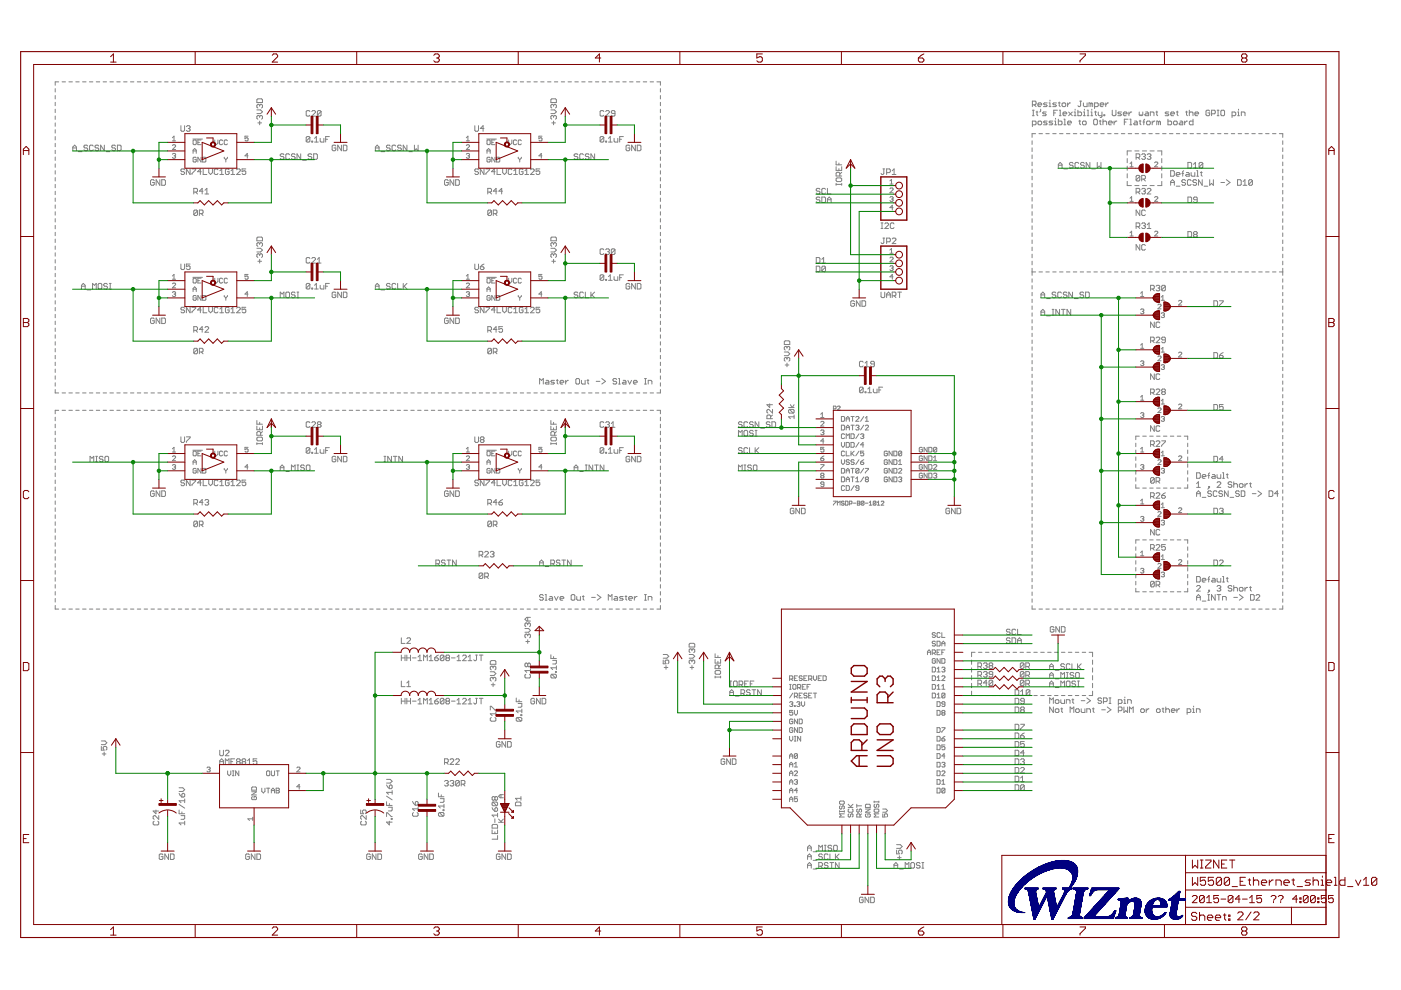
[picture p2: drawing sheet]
<svg xmlns="http://www.w3.org/2000/svg" width="297mm" height="210mm" viewBox="0 0 297 210" stroke-linecap="round" stroke-linejoin="round" font-family="sans-serif">
<g fill="none" stroke="#808080" stroke-width=".21">
<path d="M11.7 18.8v.7M12.4 17.4h-.7v.7M13.2 17.4h.7M14.6 17.4h.7M16.1 17.4h.7M17.5 17.4h.7M19 17.4h.7M20.4 17.4h.7M21.9 17.4h.7M23.3 17.4h.7M24.8 17.4h.7M26.2 17.4h.7"/>
<path d="M27.7 17.4h.7M29.1 17.4h.7M30.6 17.4h.7M32 17.4h.7M33.5 17.4h.7M34.9 17.4h.7M36.4 17.4h.7M37.8 17.4h.7M39.3 17.4h.7M40.7 17.4h.7M42.2 17.4h.7M43.6 17.4h.7"/>
<path d="M45.1 17.4h.7M46.5 17.4h.7M48 17.4h.7M49.4 17.4h.7M50.9 17.4h.7M52.3 17.4h.7M53.8 17.4h.7M55.2 17.4h.7M56.7 17.4h.7M58.1 17.4h.7M59.5 17.4h.8M61 17.4h.7"/>
<path d="M62.4 17.4h.8M63.9 17.4h.7M65.3 17.4h.8M66.8 17.4h.7M68.2 17.4h.8M69.7 17.4h.7M71.1 17.4h.8M72.6 17.4h.7M74 17.4h.8M75.5 17.4h.7M76.9 17.4h.8M78.4 17.4h.7"/>
<path d="M79.8 17.4h.8M81.3 17.4h.7M82.7 17.4h.8M84.2 17.4h.7M85.6 17.4h.8M87.1 17.4h.7M88.5 17.4h.8M90 17.4h.7M91.4 17.4h.8M92.9 17.4h.7M94.3 17.4h.8M95.8 17.4h.7"/>
<path d="M97.2 17.4h.8M98.7 17.4h.7M100.1 17.4h.8M101.6 17.4h.7M103 17.4h.8M104.5 17.4h.7M105.9 17.4h.8M107.4 17.4h.7M108.8 17.4h.8M110.3 17.4h.7M111.7 17.4h.8M113.2 17.4h.7"/>
<path d="M114.6 17.4h.8M116.1 17.4h.7M117.5 17.4h.8M119 17.4h.7M120.4 17.4h.8M121.9 17.4h.7M123.3 17.4h.8M124.8 17.4h.7M126.2 17.4h.8M127.7 17.4h.7M129.1 17.4h.8M130.6 17.4h.7"/>
<path d="M132 17.4h.8M133.5 17.4h.7M134.9 17.4h.8M136.4 17.4h.7M137.8 17.4h.8M139.3 17.4h.7v.7M140 18.8v.7M11.7 20.3v.7M11.7 21.7v.7M11.7 23.2v.7M11.7 24.6v.7M11.7 26.1v.7"/>
<path d="M11.7 27.5v.7M11.7 29v.7M11.7 30.4v.7M11.7 31.9v.7M11.7 33.3v.7M11.7 34.8v.7M11.7 36.2v.7M11.7 37.7v.7M11.7 39.1v.7M15.4 31.4h.8M15.4 32v-.8l.4-.4 .4 .4v.8M16.6 32.2h.8"/>
<path d="M18.6 31l-.2-.2h-.4l-.2 .2 .2 .4h.4l.2 .2-.2 .4h-.4l-.2-.3M19.8 31l-.2-.2h-.4l-.2 .2v.7l.2 .3h.4l.2-.3M20.9 31l-.2-.2h-.3l-.2 .2 .2 .4h.3l.2 .2-.2 .4h-.3l-.2-.3M22.1 30.8v1.2l-.8-1.2v1.2M22.5 32.2h.8M24.5 31l-.2-.2h-.4l-.2 .2 .2 .4h.4l.2 .2-.2 .4h-.4l-.2-.3M24.9 30.8h.6l.2 .2v.7l-.2 .3h-.6zM32.7 38.3l-.2-.2h-.4l-.2 .2v.8l.2 .2h.4l.2-.2v-.4h-.4M33.9 38.1v1.2l-.8-1.2v1.2M34.3 38.1h.6l.2 .2v.8l-.2 .2h-.6zM36.6 29.2l.3-.3v1M36.6 30.9l.1-.2h.4l.1 .2-.6 .8h.6"/>
<path d="M36.6 29.9h.6M36.6 32.7l.1-.2h.4l.1 .2-.1 .3M36.9 33h.2M37.1 33l.1 .2-.1 .3h-.4l-.1-.1M38.4 26.6v1l.1 .2h.4l.2-.2v-1M39.1 36l-.2-.2h-.4l-.1 .4 .1 .2h.4l.2 .4-.2 .2h-.4l-.1-.2M39.5 26.9l.2-.3h.4l.2 .3-.2 .3M39.9 27.2h.2M40.1 27.2l.2 .2-.2 .4h-.4l-.2-.2M40.3 35.8v1.2l-.8-1.2v1.2M40.7 35.8h.8v.2l-.8 .8v.2M40.9 29.5h2"/>
<path d="M40.9 32h.7M40.9 32.5v-.7l.4-.3 .3 .3v.7M41.1 29.7h.3l.2 .1v.7l-.2 .2h-.3l-.2-.2v-.7zM41.6 33.5l-.2-.2h-.3l-.2 .2v.7l.2 .2h.3l.2-.2v-.4h-.3M42 30.2h.3M42.6 29.7h-.6v1h.6M42.6 33.3v1.1l-.6-1.1v1.1M42.7 36.4h-.8l.6-.6v1.2M43 33.3h.5l.1 .2v.7l-.1 .2h-.5zM43.1 35.8v1.2h.8M44.3 35.8v.8l.3 .4 .4-.4v-.8M45.5 29.7v.7l.4 .3 .3-.3v-.7"/>
<path d="M46.2 36l-.2-.2h-.4l-.2 .2v.8l.2 .2h.4l.2-.2M46.6 37h.8M46.6 36.2l.4-.4v1.2M47.2 29.8l-.2-.1-.5 .1v.7l.2 .2 .5-.2M47.5 33.3l.4 .5M47.9 33.8v.6M48.2 33.3l-.3 .5M48.2 29.8l-.2-.1h-.3l-.2 .1v.7l.2 .2h.3l.2-.2M48.6 36l-.2-.2h-.4l-.2 .2v.8l.2 .2h.4l.2-.2v-.4h-.4M49 37h.8M49 36.2l.4-.4v1.2M50.2 36l.2-.2h.3l.2 .2v.2l-.7 .8h.7"/>
<path d="M52.1 35.8h-.8v.6l.4-.2 .4 .2v.4l-.2 .2h-.4l-.2-.2M52.6 28.9h-.7v.5l.4-.2 .3 .2-.2 .5-.5-.2M52.6 33h-.7l.5-.5v1M54.5 21.1l.2-.1h.8l.1 .1v.6h-1.1zM54.5 23.3h.7l.4 .4-.4 .4h-.7M54.7 26.1h.8M55.1 22.3l-.2-.2-.4 .2v.4l.2 .2M55.1 24.7l-.2-.2-.4 .2v.4l.2 .2M55.1 22.3v.2M55.1 24.7v.2M55.1 25.7v.8M55.1 24.7l.1-.2 .4 .2v.4l-.1 .2"/>
<path d="M55.1 22.3l.1-.2 .4 .2v.4l-.1 .2M60.2 32.8l-.2-.2h-.4l-.2 .2 .2 .4h.4l.2 .2-.2 .4h-.4l-.2-.2M61.4 32.8l-.2-.2h-.4l-.2 .2v.8l.2 .2h.4l.2-.2M62.6 32.8l-.2-.2h-.4l-.2 .2 .2 .4h.4l.2 .2-.2 .4h-.4l-.2-.2M63.8 32.6v1.2l-.8-1.2v1.2M64.2 34h.7M65.7 23.6l-.2-.1h-.4l-.2 .1v.8l.2 .2h.4l.2-.2M65.7 29.1l-.2-.1h-.4l-.2 .1v.8M65.7 29.1v.8l-.2 .2h-.4l-.2-.2M65.7 29.1l-.8 .8M66.1 23.6l.2-.1h.4l.2 .1v.2l-.8 .8h.8M66.1 29.9h.2v.2h-.2z"/>
<path d="M66.1 32.8l-.2-.2h-.4l-.2 .2 .2 .4h.4l.2 .2-.2 .4h-.4l-.2-.2M66.5 32.6h.6l.2 .2v.8l-.2 .2h-.6zM66.7 30.1h.8M66.7 29.3l.4-.3v1.1M67.9 29.3v.6l.2 .2h.6v-.8M68.1 23.6l-.2-.1h-.4l-.2 .1v.8M68.1 23.6v.8l-.2 .2h-.4l-.2-.2M68.1 23.6l-.8 .8M69 29.5h.4M69.8 29h-.8v1.1M71.2 31l-.2-.2h-.4l-.2 .2v.7l.2 .3h.4l.2-.3v-.3h-.4M72.4 30.8v1.2l-.8-1.2v1.2"/>
<path d="M72.8 30.8h.6l.2 .2v.7l-.2 .3h-.6zM79.6 31.4h.8M79.6 32v-.8l.4-.4 .4 .4v.8M80.8 32.2h.8M82.7 31l-.2-.2h-.4l-.2 .2 .2 .4h.4l.2 .2-.2 .4h-.4l-.2-.3M83.9 31l-.2-.2h-.4l-.2 .2v.7l.2 .3h.4l.2-.3M85.1 31l-.2-.2h-.4l-.2 .2 .2 .4h.4l.2 .2-.2 .4h-.4l-.2-.3M86.3 30.8v1.2l-.8-1.2v1.2M86.7 32.2h.8M87.9 30.8v1.2l.3-.4 .4 .4v-1.2M95 38.3l-.2-.2h-.4l-.1 .2v.8l.1 .2h.4l.2-.2v-.4h-.4M96.2 38.1v1.2l-.8-1.2v1.2"/>
<path d="M96.6 38.1h.6l.2 .2v.8l-.2 .2h-.6zM98.9 30.9l.1-.2h.4l.1 .2-.6 .8h.6M98.9 29.9h.6M98.9 32.7l.1-.2h.4l.1 .2-.1 .3M98.9 29.2l.3-.3v1M99.2 33h.2M99.4 33l.1 .2-.1 .3h-.4l-.1-.1M100.7 26.6v1l.2 .2h.3l.3-.2v-1M101.5 36l-.3-.2h-.3l-.2 .4 .2 .2h.3l.3 .4-.3 .2h-.3l-.2-.2M102.6 35.8v1.2l-.8-1.2v1.2M102.6 27.2h-.8l.6-.6v1.2M103 35.8h.8v.2l-.8 .8v.2"/>
<path d="M103.2 29.5h2M103.3 32h.6M103.3 29.8l.1-.1h.4l.1 .1v.7l-.1 .2h-.4l-.1-.2zM103.3 32.5v-.7l.3-.3 .3 .3v.7M103.9 33.5l-.1-.2h-.4l-.1 .2v.7l.1 .2h.4l.1-.2v-.4h-.3M104.3 30.2h.3M104.9 33.3v1.1l-.6-1.1v1.1M104.9 29.7h-.6v1h.6M105 36.4h-.8l.6-.6v1.2M105.3 33.3h.5l.2 .2v.7l-.2 .2h-.5zM105.4 35.8v1.2h.8M106.6 35.8v.8l.4 .4 .4-.4v-.8"/>
<path d="M107.8 29.7v.7l.4 .3 .3-.3v-.7M108.5 36l-.2-.2h-.4l-.1 .2v.8l.1 .2h.4l.2-.2M108.9 37h.8M108.9 36.2l.4-.4v1.2M109.5 29.8l-.1-.1h-.4l-.1 .1v.7l.1 .2h.4l.1-.2M109.9 33.3l.3 .5M110.2 33.8v.6M110.5 29.8l-.1-.1h-.4l-.1 .1v.7l.1 .2h.4l.1-.2M110.5 33.3l-.3 .5M110.9 36l-.2-.2h-.4l-.2 .2v.8l.2 .2h.4l.2-.2v-.4h-.4M111.3 37h.8M111.3 36.2l.4-.4v1.2"/>
<path d="M112.5 36l.2-.2h.4l.2 .2v.2l-.8 .8h.8M114.4 35.8h-.7v.6l.3-.2 .4 .2v.4l-.2 .2h-.3l-.2-.2M114.9 28.9h-.6v.5l.3-.2 .3 .2-.1 .5h-.4l-.1-.2M114.9 33h-.6l.5-.5v1M116.8 23.3h.8l.4 .4-.4 .4h-.8M117 26.1h.8M117 21h.8l.2 .1v.6h-1.2v-.6zM117.4 22.3l-.2-.2-.4 .2v.4l.2 .2M117.4 24.7l-.2-.2-.4 .2v.4l.2 .2M117.4 22.3l.2-.2 .4 .2v.4l-.2 .2M117.4 24.7l.2-.2 .4 .2v.4l-.2 .2M117.4 22.3v.2"/>
<path d="M117.4 24.7v.2M117.4 25.7v.8M122.5 32.8l-.2-.2h-.4l-.2 .2 .2 .4h.4l.2 .2-.2 .4h-.4l-.2-.2M123.7 32.8l-.2-.2h-.4l-.2 .2v.8l.2 .2h.4l.2-.2M124.9 32.8l-.2-.2h-.4l-.2 .2 .2 .4h.4l.2 .2-.2 .4h-.4l-.2-.2M126.1 32.6v1.2l-.8-1.2v1.2M128 29.1l-.2-.1h-.4l-.2 .1v.8M128 29.1v.8l-.2 .2h-.4l-.2-.2M128 23.6l-.2-.1h-.4l-.2 .1v.8l.2 .2h.4l.2-.2M128 29.1l-.8 .8M128.4 29.9h.2v.2h-.2zM128.4 23.6l.2-.1h.4l.2 .1v.2l-.8 .8h.8"/>
<path d="M129 30.1h.8M129 29.3l.4-.3v1.1M130.2 29.3v.6l.2 .2h.6v-.8M130.4 24h-.6l-.2-.2 .2-.3h.4l.2 .1v.8l-.2 .2h-.4l-.2-.2M131.4 29.5h.4M132.2 29h-.8v1.1M133.5 31l-.2-.2h-.4l-.2 .2v.7l.2 .3h.4l.2-.3v-.3h-.4M134.7 30.8v1.2l-.8-1.2v1.2M135.1 30.8h.6l.2 .2v.7l-.2 .3h-.6zM140 20.3v.7M140 21.7v.7M140 23.2v.7"/>
<path d="M140 24.6v.7M140 26.1v.7M140 27.5v.7M140 29v.7M140 30.4v.7M140 31.9v.7M140 33.3v.7M140 34.8v.7M140 36.2v.7M140 37.7v.7M140 39.1v.7M175.4 39.9v1.2h.8"/>
<path d="M177.3 34.2v.7h1.2M177.3 35.3v.8h1.2v-.8M177.3 37.9l.2-.2h.7l.3 .2v.4l-.3 .2h-.7l-.2-.2zM177.3 38.9v.4M177.3 39.1h1.2M177.9 34.6v.3M177.9 35.8v.3M178.1 37.3v-.6l-.2-.2h-.4l-.2 .2v.6h1.2M178.5 38.9v.4M178.5 36.5l-.4 .4M187.2 35.8h.4M187.4 35.8v1l-.2 .2-.4-.2"/>
<path d="M188 36.6h.6l.2-.2v-.4l-.2-.2h-.6v1.2M188.7 38.4l.3-.4v1M188.7 39h.7M189.2 37h.7M189.2 36.2l.4-.4v1.2M218.8 29.8v.8M218.8 31.3v.8M218.8 32.9v.7M218.8 34.4v.7M218.8 35.9v.7M218.8 37.4v.7M218.8 38.9v.7"/>
<path d="M218.9 22.2h.6l.2-.2v-.4l-.2-.2h-.6v1.2M218.9 26.5h.6l.2-.2v-.4l-.2-.2h-.6v1.1M218.9 24.5h.4M218.9 23.4h.4M219.1 23.4v1.1M219.3 22.2l.4 .4M219.6 28.3h-.8v.8M219.7 23.7h.3M219.9 23.6v.7l.1 .2M220.1 22.2h.8l-.3-.4h-.3l-.2 .2v.4l.2 .2h.3M220.3 25.7h.3l.3 .2v.4l-.3 .2h-.3l-.2-.2v-.4zM220.3 28.3h.7"/>
<path d="M220.6 23.2v.4l-.1 .1M221.7 28.3h.8M221.8 23.7h-.6l-.2 .2 .2 .2h.4l.2 .2-.2 .2h-.6M222 21.8h-.6l-.2 .2 .2 .2h.4l.2 .2-.2 .2h-.6M222 25.7h-.6l-.2 .2 .2 .2h.4l.2 .2-.2 .2h-.6M222.4 22.6h.4M222.4 21.8h.2v.8M222.6 21.2v.2M223.2 25.7h-.6l-.2 .2 .2 .2h.4l.2 .2-.2 .2h-.6M223.2 28.3h.7M223.4 23.9h.4M223.6 25.7h.2v.8"/>
<path d="M223.6 26.5h.4M223.8 25.1v.2M224 21.8h-.6l-.2 .2 .8 .4-.2 .2h-.6M224.2 23.4h-.8v1.1M224.4 21.8h.4M224.4 25.3v1.2h.6l.2-.2v-.4l-.2-.2h-.6M224.4 35.6v-.8l.4-.4 .4 .4v.8M224.4 35h.8M224.6 21.6v.8l.2 .2M224.6 24.5h.4M224.6 23.4h.2v1.1M224.6 28.3h.8"/>
<path d="M225.2 22l.2-.2h.4l.2 .2v.4l-.2 .2h-.4l-.2-.2zM225.4 24.1h.8l-.2-.4h-.4l-.2 .2v.4l.2 .2h.4M225.6 35.8h.7M225.6 26.5h.4M225.6 25.3h.2v1.2M226.1 28.3h.7M226.4 21.8v.8M226.4 26.1h.7l-.2-.4h-.4l-.1 .2v.4l.1 .2h.4M226.6 23.7l.8 .8M226.9 21.8h-.1l-.4 .4M227.4 23.7l-.8 .8M227.5 34.6l-.2-.2h-.4l-.2 .4 .2 .2h.4l.2 .4-.2 .2h-.4l-.2-.2"/>
<path d="M227.6 28.3h.7M227.7 24.5h.4M227.7 23.7h.2v.8M227.9 23.2v.2M228.5 23.4v1.1h.6l.2-.2v-.4l-.2-.2h-.6M228.7 34.6l-.2-.2h-.4l-.2 .2v.8l.2 .2h.4l.2-.2M228.7 25.7h.4M228.9 21.4h.4M228.9 25.5v.8l.2 .2M229 28.3h.7M229.1 21.4v1l-.2 .2-.4-.2M229.5 25.9l.2-.2h.4l.2 .2v.4l-.2 .2h-.4l-.2-.2z"/>
<path d="M229.7 21.8v.6l.2 .2h.6v-.8M229.7 24.5h.4M229.7 23.7h.2v.8M229.9 34.6l-.2-.2h-.4l-.2 .4 .2 .2h.4l.2 .4-.2 .2h-.4l-.2-.2M229.9 23.2v.2M230.5 28.3h.7M230.5 24.5h.4M230.5 23.4h.2v1.1M231.1 34.4v1.2l-.8-1.2v1.2M231.3 22l-.4-.2v.8M231.3 22v.6M231.3 22l.2-.2 .2 .2v.6"/>
<path d="M231.3 24.5h.4M231.3 23.7h.2v.8M231.5 35.8h.7M231.5 23.2v.2M231.9 28.3h.8M232.1 22.6h.6l.2-.2v-.4l-.2-.2h-.6v1.2M232.1 23.7h.4M232.1 25.3h.4l.2 .2v.8l-.2 .2h-.4l-.2-.2v-.8zM232.3 23.6v.7l.2 .2M232.6 34.4v1.2l.4-.4 .4 .4v-1.2M232.9 23.7v.6l.1 .2h.6M233.1 25.7h.3"/>
<path d="M233.3 22.2h.7l-.2-.4h-.4l-.1 .2v.4l.1 .2h.4M233.3 25.5v.8l.1 .2M233.4 28.3h.7M233.6 23.7v1l-.3 .2M233.8 25.9l.2-.2h.4l.2 .2v.6M233.8 25.3v1.2M234 24.3h.2v.2h-.2zM234.4 21.8v.8M234.8 28.3h.8M235 21.8h-.2l-.4 .4M235 26.1h.8l-.2-.4h-.4l-.2 .2v.4l.2 .2h.4M235.8 23.4v.9l.2 .2h.4l.2-.2v-.9"/>
<path d="M236.2 25.7v.8M236.3 28.3h.7M236.8 25.7l-.6 .4M237.7 28.3h.8M237.8 23.7h-.6l-.2 .2 .2 .2h.4l.2 .2-.2 .2h-.6M238.2 24.1h.8l-.2-.4h-.4l-.2 .2v.4l.2 .2h.4M238.4 25.9h.4M239 33.6v.9M239 35.2v.9M239 36.8v.9M239 38.5v.8h.9M239.2 25.3h-.8v1.2"/>
<path d="M239.2 28.3h.7M239.4 23.7v.8M239.5 26.5h.4M239.5 25.3h.3v1.2M239.6 34.7l.3-.3v1M239.6 35.4h.7M239.9 32h-.9v.9M239.9 23.7l-.5 .4M240.5 25.7h.4l.2 .2v.6h-.6l-.2-.2 .2-.2h.6M240.6 39.3h.9M240.6 32h.9M240.7 28.3h.7"/>
<path d="M240.9 33.4h.6l.2-.2v-.4l-.2-.2h-.6v1.2M241.3 33.4l.4 .4M241.5 23.7v.6l.2 .2 .2-.2 .2 .2 .2-.2v-.6M241.5 25.7h.4M241.7 37.4l-.2-.2h-.4l-.2 .2v.8M241.7 37.4v.8l-.2 .2h-.4l-.2-.2M241.7 37.4l-.8 .8M241.7 25.5v.8l.2 .2M242.1 38h.5l.2-.2v-.4l-.2-.2h-.5v1.2M242.1 32.8l.2-.2h.3l.2 .2-.2 .4M242.1 28.3h.8M242.2 39.3h.9"/>
<path d="M242.2 32h.9M242.3 25.9h.4M242.4 38l.4 .4M242.4 33.2h.2M242.6 33.2l.2 .2-.2 .4h-.3l-.2-.2M242.7 25.3l-.2 .2v1M242.9 23.7h.4l.2 .2v.6h-.6l-.2-.2 .2-.2h.6M243.1 25.9l.2-.2h.4l.2 .2v.4l-.2 .2h-.4l-.2-.2zM243.2 32.8l.2-.2h.4l.2 .2-.2 .4M243.6 28.3h.7M243.6 33.2h.2M243.8 33.2l.2 .2-.2 .4h-.4l-.2-.2"/>
<path d="M243.8 39.3h.9M243.8 32h.9M243.9 24.5v-.8h.6l.2 .2v.6M244.3 25.7v.8M244.8 34.5l.2-.1h.3l.2 .1-.7 .9h.7M244.9 25.7l-.6 .4M245 28.3h.8M245.1 23.7h.3M245.3 23.6v.7l.1 .2M245.4 32h.9v.9M245.7 25.9l-.4-.2v.8M245.7 25.9v.6"/>
<path d="M245.7 25.9l.2-.2 .1 .2v.6M246.3 38.5v.8h-.9M246.3 33.6v.9M246.3 35.2v.9M246.3 36.8v.9M246.5 28.3h.7M247.6 25.3v1.2h.6l.2-.2v-.4l-.2-.2h-.6M247.8 23.7h-.6l-.2 .2 .2 .2h.4l.2 .2-.2 .2h-.6M247.9 28.3h.8M248.2 36.2h.6l.2 .2v.8l-.2 .2h-.6zM248.2 39.3v-.8l.4-.4 .4 .4v.8M248.2 38.7h.8"/>
<path d="M248.2 24.1h.8l-.2-.4h-.4l-.2 .2v.4l.2 .2h.4M248.8 25.9l.2-.2h.4l.2 .2v.4l-.2 .2h-.4l-.2-.2zM249.4 37h.8l-.2-.4h-.4l-.2 .2v.4l.2 .2h.4M249.4 39.5h.8M249.4 23.7h.4M249.4 28.3h.7M249.6 23.6v.7l.2 .2M250.2 25.7h.4l.2 .2v.6h-.6l-.2-.2 .2-.2h.6M250.6 36.8h.4M250.9 28.3h.7M251 36.2l-.2 .2v1M251.2 25.7v.8"/>
<path d="M251.4 38.3l-.2-.2h-.4l-.2 .4 .2 .2h.4l.2 .4-.2 .2h-.4l-.2-.2M251.4 23.7h.4M251.5 36.6h.4l.2 .2v.6h-.6l-.1-.2 .1-.2h.6M251.6 23.6v.7l.2 .2M251.8 25.7l-.6 .4M251.9 34.4h.6l.1 .2v.8l-.1 .2h-.6zM252.2 23.9l.1-.2h.5l.1 .2v.6M252.2 23.4v1.1M252.3 28.3h.7M252.5 36.6v.6l.2 .2h.6v-.8M252.5 38.3l-.2-.2h-.4l-.1 .2v.8l.1 .2h.4l.2-.2M252.9 25.3v1.2h-.6l-.1-.2v-.4l.1-.2h.6"/>
<path d="M253 35.6h.8M253 34.8l.4-.4v1.2M253.3 24.1h.8l-.2-.4h-.4l-.2 .2v.4l.2 .2h.4M253.7 38.3l-.2-.2h-.4l-.2 .4 .2 .2h.4l.2 .4-.2 .2h-.4l-.2-.2M253.7 37.4h.4M253.7 36.2h.2v1.2M253.8 28.3h.7M254.5 36.6h.4M254.7 36.4v.8l.2 .2M254.9 38.1v1.2l-.8-1.2v1.2M255 34.6v.8l-.2 .2h-.4l-.2-.2M255 34.6l-.2-.2h-.4l-.2 .2v.8"/>
<path d="M255 34.6l-.8 .8M255.2 28.3h.8M255.3 39.5h.8M256.5 23.6l-.2-.2h-.4l-.2 .2v.7l.2 .2h.4l.2-.2v-.4h-.4M256.5 38.1v1.2l.4-.4 .4 .4v-1.2M256.7 28.3h.7M256.9 24.1h.6l.2-.2v-.3l-.2-.2h-.6v1.1M258.1 24.5h.3M258.1 23.4h.3M258.1 28.3h.8M258.3 23.4v1.1M258.8 23.6l.2-.2h.4l.2 .2v.7l-.2 .2h-.4l-.2-.2z"/>
<path d="M258.8 38.7h.8M259.6 28.3h.7M260 38.1l.8 .6-.8 .6M261 28.3h.8M261.2 24.5h.6l.2-.2v-.4l-.2-.2h-.6v1.2M262.4 38.1h.6l.2 .2v.8l-.2 .2h-.6zM262.4 24.5h.4M262.4 23.7h.2v.8M262.5 28.3h.7M262.6 23.2v.2M263.2 24.5v-.8h.6l.2 .2v.6M263.6 38.5l.3-.4v1.2"/>
<path d="M263.6 39.3h.8M264 28.3h.7M265.4 28.3h.7M265.5 38.3l-.2-.2h-.4l-.1 .2v.8M265.5 38.3v.8l-.2 .2h-.4l-.1-.2M265.5 38.3l-.7 .8M266.9 28.3h.7M268.3 28.3h.8M269.8 28.3h.7M271.3 28.3h.7v.8M272 29.8v.8M272 31.3v.8"/>
<path d="M272 32.9v.7M272 34.4v.7M272 35.9v.7M272 37.4v.7M272 38.9v.7M11.7 40.6v.7M11.7 42v.7M11.7 43.5v.7M11.7 44.9v.7M11.7 46.4v.7M11.7 47.8v.7M11.7 49.3v.7"/>
<path d="M11.7 50.7v.7M11.7 52.2v.7M11.7 53.6v.7M11.7 55.1v.7M11.7 56.5v.7M11.7 58v.7M11.7 59.4v.7M36.6 58.5l.3-.3v1M36.6 59.2h.6M38.4 56v1l.1 .1h.4l.2-.1v-1M40.3 56h-.8v.6l.4-.2 .4 .2v.4l-.2 .1h-.4l-.2-.1M40.9 58.8h2"/>
<path d="M40.9 59.2l.2-.2h.3l.2 .2v.6l-.2 .2h-.3l-.2-.2zM41.1 40.7h.6l.2-.2v-.4l-.2-.2h-.6v1.2M41.5 40.7l.4 .4M41.9 44.7l-.2-.2h-.4l-.2 .2v.8M41.9 44.7v.8l-.2 .2h-.4l-.2-.2M41.9 44.7l-.8 .8M42 59.5h.3M42.3 45.3h.6l.2-.2v-.4l-.2-.2h-.6v1.2M42.6 59h-.6v1h.6M42.7 45.3l.4 .4M43.1 40.5h-.8l.6-.6v1.2M43.5 40.3l.4-.4v1.2"/>
<path d="M43.5 41.1h.7M45.5 59v.7l.4 .3 .3-.3v-.7M47.2 59.2l-.2-.2-.5 .2v.6l.2 .2 .5-.2M48.2 59.2l-.2-.2h-.3l-.2 .2v.6l.2 .2h.3l.2-.2M52.6 58.2h-.7v.5l.4-.2 .3 .2v.3l-.2 .2-.5-.2M54.5 50.5l.2-.2h.8l.1 .2v.6h-1.1zM54.5 52.6h.7l.4 .4-.4 .4h-.7M54.7 55.4h.8M55.1 51.6l-.2-.1-.4 .1v.4l.2 .2M55.1 54l-.2-.2-.4 .2v.4l.2 .2M55.1 51.6v.2M55.1 54v.2"/>
<path d="M55.1 55v.8M55.1 51.6l.1-.1 .4 .1v.4l-.1 .2M55.1 54l.1-.2 .4 .2v.4l-.1 .2M65.7 54.8l-.2-.2h-.4l-.2 .2v.8l.2 .2h.4l.2-.2M66.1 54.8l.2-.2h.4l.2 .2v.2l-.8 .8h.8M67.3 55.8h.8M67.3 55l.4-.4v1.2M98.9 58.5l.3-.3v1M98.9 59.2h.6M100.7 56v1l.2 .1h.3l.3-.1v-1M101.8 56.6h.6l.2 .4-.2 .1h-.4l-.2-.1zM102.6 56l-.8 .6"/>
<path d="M103.2 58.8h2M103.3 59.2l.1-.2h.4l.1 .2v.6l-.1 .2h-.4l-.1-.2zM103.4 40.7h.6l.2-.2v-.4l-.2-.2h-.6v1.2M103.8 40.7l.4 .4M104.2 44.7l-.2-.2h-.4l-.2 .2v.8M104.2 44.7v.8l-.2 .2h-.4l-.2-.2M104.2 44.7l-.8 .8M104.3 59.5h.3M104.6 45.3h.6l.2-.2v-.4l-.2-.2h-.6v1.2M104.9 59h-.6v1h.6M105 45.3l.4 .4M105.4 40.5h-.8l.6-.6v1.2"/>
<path d="M106.6 40.5h-.8l.6-.6v1.2M107.8 59v.7l.4 .3 .3-.3v-.7M109.5 59.2l-.1-.2h-.4l-.1 .2v.6l.1 .2h.4l.1-.2M110.5 59.2l-.1-.2h-.4l-.1 .2v.6l.1 .2h.4l.1-.2M114.9 58.2h-.6v.5l.3-.2 .3 .2-.1 .5h-.4l-.1-.2M116.8 50.5l.2-.2h.8l.2 .2v.6h-1.2zM116.8 52.6h.8l.4 .4-.4 .4h-.8M117 55.4h.8M117.4 51.6l-.2-.1-.4 .1v.4l.2 .2M117.4 54l-.2-.2-.4 .2v.4l.2 .2M117.4 51.6l.2-.1 .4 .1v.4l-.2 .2M117.4 54l.2-.2 .4 .2v.4l-.2 .2"/>
<path d="M117.4 51.6v.2M117.4 54v.2M117.4 55v.8M128 53l-.2-.2h-.4l-.2 .2v.7l.2 .3h.4l.2-.3M128 58.5l-.2-.2h-.4l-.2 .2v.7M128 58.5v.7l-.2 .2h-.4l-.2-.2M128 58.5l-.8 .7M128.4 59.2h.2v.2h-.2zM128.4 53l.2-.2h.4l.2 .2-.2 .4M128.8 53.4h.2M129 53.4l.2 .2-.2 .4h-.4l-.2-.3M129 58.7l.4-.4v1.1"/>
<path d="M129 59.4h.8M130.2 58.7v.5l.2 .2h.6v-.7M130.4 53l-.2-.2h-.4l-.2 .2v.7M130.4 53v.7l-.2 .3h-.4l-.2-.3M130.4 53l-.8 .7M131.4 58.9h.4M132.2 58.3h-.8v1.1M140 40.6v.7M140 42v.7M140 43.5v.7M140 44.9v.7M140 46.4v.7"/>
<path d="M140 47.8v.7M140 49.3v.7M140 50.7v.7M140 52.2v.7M140 53.6v.7M140 55.1v.7M140 56.5v.7M140 58v.7M140 59.4v.7M173.1 54.6h.6l.1 .2v.8l-.1 .2h-.6zM173.1 56.4h.6l.1 .2v.8l-.1 .2h-.6zM173.8 40.1l-.1-.2h-.5l-.1 .2 .1 .4h.5l.1 .2-.1 .4h-.5l-.1-.2"/>
<path d="M173.8 42l-.1-.2h-.5l-.1 .2 .1 .4h.5l.1 .2-.1 .3h-.5l-.1-.1M174.2 41.8h.6l.2 .2v.8l-.2 .1h-.6zM174.2 55.8h.8M174.2 55l.4-.4v1.2M175 40.1l-.2-.2h-.4l-.2 .2v.8l.2 .2h.4l.2-.2M175 56.6l-.2-.2h-.4l-.2 .2v.8M175 56.6v.8l-.2 .2h-.4l-.2-.2M175 56.6l-.8 .8M175.4 42.4h.8M175.4 42.9v-.7l.4-.4 .4 .4v.7M186.8 48.5h.4M186.8 47.3h.4"/>
<path d="M187 47.3v1.2M187.2 50.5h.4M187.4 50.5v1l-.2 .1-.4-.1M187.6 47.5l.2-.2h.4l.2 .2v.2l-.8 .8h.8M188 51.3h.6l.2-.2v-.4l-.2-.2h-.6v1.1M188.7 54.7l.1-.2h.4l.2 .2v.2l-.7 .6h.7M188.7 56.5l.1-.2h.4l.2 .2-.2 .4M188.7 41.9l.1-.2h.4l.2 .2-.2 .3M188.7 53l.3-.3v1M188.7 40l.1-.1h.4l.2 .1-.7 .9h.7M188.7 53.7h.7M189 42.2h.2"/>
<path d="M189 56.9h.2M189.2 50.7l.2-.2h.4l.1 .2v.2l-.7 .7h.7M189.2 56.9l.2 .1-.2 .4h-.4l-.1-.2M189.2 42.2l.2 .2-.2 .3h-.4l-.1-.2M189.4 58.7h-.7l.5-.5v1M189.4 44h-.7l.5-.5v1M189.5 47.5l-.1-.2h-.4l-.2 .2v.8l.2 .2h.4l.1-.2M218.8 40.4v.7M218.8 41.9v.8M218.8 43.4v.8M218.8 44.9v.8M218.8 46.4v.8"/>
<path d="M218.8 47.9v.8M218.8 49.4v.7M218.8 50.9v.7M218.8 52.4v.7M218.8 53.9v.8M218.8 55.4v.8M218.8 56.9v1.5M218.8 59.1v.7M218.8 57.7h.8M220.3 57.7h.7M221.7 57.7h.8M223.2 57.7h.7"/>
<path d="M224.6 57.7h.8M226.1 57.7h.7M227.6 57.7h.7M229 57.7h.7M230.5 57.7h.7M231.9 57.7h.8M233.4 57.7h.7M234.8 57.7h.8M236.3 57.7h.7M237.7 57.7h.8M239.2 57.7h.7M239.6 42l.3-.3v1"/>
<path d="M239.6 50h.7M239.6 49.4l.3-.4v1M239.6 42.7h.7M240.7 57.7h.7M240.9 48h.6l.2-.1v-.4l-.2-.2h-.6v1.2M240.9 40.7h.6l.2-.2v-.4l-.2-.2h-.6v1.2M241.3 48l.4 .5M241.3 40.7l.4 .4M241.7 44.5v1.2l-.8-1.2v1.2M241.7 51.9v1.1l-.8-1.1v1.1M242.1 40.1l.2-.2h.3l.2 .2-.2 .4M242.1 47.5l.2-.2h.3l.2 .2-.2 .4"/>
<path d="M242.1 57.7h.8M242.4 47.9h.2M242.4 40.5h.2M242.6 40.5l.2 .2-.2 .4h-.3l-.2-.2M242.6 47.9l.2 .1-.2 .5h-.3l-.2-.2M242.8 44.7l-.2-.2h-.3l-.2 .2v.8l.2 .2h.3l.2-.2M242.8 52l-.2-.1h-.3l-.2 .1v.8l.2 .2h.3l.2-.2M243.2 40.1l.2-.2h.4l.2 .2v.2l-.8 .8h.8M243.2 48.5h.8M243.2 47.7l.4-.4v1.2M243.6 57.7h.7M244.8 41.9l.2-.2h.3l.2 .2v.1l-.7 .7h.7"/>
<path d="M244.8 49.2l.2-.2h.3l.2 .2-.7 .8h.7M245 57.7h.8M246.5 57.7h.7M247.9 57.7h.8M249.4 57.7h.7M250.9 57.7h.7M251.9 49.1h.6l.1 .2v.8l-.1 .2h-.6zM251.9 41.8h.6l.1 .2v.8l-.1 .1h-.6zM252.3 57.7h.7M253.2 49.7l-.2-.2 .2-.4h.4l.2 .2-.2 .4M253.2 49.7l-.2 .2 .2 .4h.4l.2-.2-.2-.4M253.2 49.7h.4"/>
<path d="M253.8 57.7h.7M253.8 42.4h-.6l-.2-.2 .2-.4h.4l.2 .2v.8l-.2 .1h-.4l-.2-.1M255.2 57.7h.8M256.7 57.7h.7M258.1 57.7h.8M259.6 57.7h.7M261 57.7h.8M262.5 57.7h.7M264 57.7h.7M265.4 57.7h.7M266.9 57.7h.7M268.3 57.7h.8"/>
<path d="M269.8 57.7h.7M271.3 57.7h.7M272 40.4v.7M272 41.9v.8M272 43.4v.8M272 44.9v.8M272 46.4v.8M272 47.9v.8M272 49.4v.7M272 50.9v.7M272 52.4v.7M272 53.9v.8"/>
<path d="M272 55.4v.8M272 56.9v1.5M272 59.1v.7M11.7 60.9v.7M11.7 62.3v.7M11.7 63.8v.7M11.7 65.2v.7M11.7 66.7v.7M11.7 68.1v.7M11.7 69.6v.7M11.7 71v.7M11.7 72.5v.7"/>
<path d="M11.7 73.9v.7M11.7 75.4v.7M11.7 76.8v.7M11.7 78.3v.7M11.7 79.7v.7M17.3 60.7h.8M17.3 61.3v-.8l.4-.4 .4 .4v.8M18.5 61.5h.7M19.6 61.3v-1.2l.4 .4 .4-.4v1.2M21 60.1h.4l.2 .2v.8l-.2 .2h-.4l-.2-.2v-.8zM22.8 60.3l-.2-.2h-.4l-.2 .4 .2 .2h.4l.2 .4-.2 .2h-.4l-.2-.2M23.2 60.1h.4"/>
<path d="M23.2 61.3h.4M23.4 60.1v1.2M32.7 67.6l-.2-.2h-.4l-.2 .2v.8l.2 .2h.4l.2-.2v-.4h-.4M33.9 67.4v1.2l-.8-1.2v1.2M34.3 67.4h.6l.2 .2v.8l-.2 .2h-.6zM36.6 60.2l.1-.2 .5 .2-.6 .8h.6M36.6 62l.1-.2h.4l.1 .2-.1 .4M36.9 62.4h.2M37.1 62.4l.1 .1-.1 .4h-.4l-.1-.2M39.1 65.3l-.2-.1h-.4l-.1 .1 .1 .4h.4l.2 .2-.2 .4h-.4l-.1-.2M40.3 65.2v1.1l-.8-1.1v1.1M40.7 65.2h.8v.1l-.8 .8v.2"/>
<path d="M40.9 61.8v-.6l.4-.4 .3 .4v.6M40.9 61.3h.7M41.1 70h.6l.2-.2v-.3l-.2-.2h-.6v1.1M41.5 70l.4 .4M41.6 62.8l-.2-.1h-.3l-.2 .1v.7l.2 .2h.3l.2-.2v-.3h-.3M41.9 74l-.2-.1h-.4l-.2 .1v.8M41.9 74v.8l-.2 .2h-.4l-.2-.2M41.9 74l-.8 .8M42.3 74.6h.6l.2-.2v-.4l-.2-.1h-.6v1.1M42.6 62.7v1l-.6-1v1M42.7 65.7h-.8l.6-.5v1.1M42.7 74.6l.4 .4"/>
<path d="M43 62.7h.5l.1 .1v.7l-.1 .2h-.5zM43.1 69.8h-.8l.6-.5v1.1M43.1 65.2v1.1h.8M43.5 69.5l.1-.2h.4l.2 .2v.2l-.7 .7h.7M44.3 65.2v.7l.3 .4 .4-.4v-.7M46.2 65.3l-.2-.1h-.4l-.2 .1v.8l.2 .2h.4l.2-.2M46.6 65.5l.4-.3v1.1M46.6 66.3h.8M47.5 62.7l.4 .5M47.9 63.2v.5M48.2 62.7l-.3 .5M48.6 65.3l-.2-.1h-.4l-.2 .1v.8l.2 .2h.4l.2-.2v-.4h-.4"/>
<path d="M49 65.5l.4-.3v1.1M49 66.3h.8M50.2 65.3l.2-.1h.3l.2 .1v.2l-.7 .8h.7M52.1 65.2h-.8v.5l.4-.2 .4 .2v.4l-.2 .2h-.4l-.2-.2M52.6 62.4h-.7l.5-.6v1.1M59.4 63.1v-1.2l.4 .4 .4-.4v1.2M60.6 62.1l.2-.2h.4l.2 .2v.8l-.2 .2h-.4l-.2-.2zM62.6 62.1l-.2-.2h-.4l-.2 .4 .2 .2h.4l.2 .4-.2 .2h-.4l-.2-.2M63 63.1h.4M63 61.9h.4M63.2 61.9v1.2M65.7 60.3l-.2-.2h-.4l-.2 .2v.8"/>
<path d="M65.7 60.3v.8l-.2 .2h-.4l-.2-.2M65.7 60.3l-.8 .8M66.1 61.1h.2v.2h-.2zM66.7 61.3h.8M66.7 60.5l.4-.4v1.2M67.9 60.5v.6l.2 .2h.6v-.8M69 60.7h.4M69.8 60.1h-.8v1.2M71.2 62.1l-.2-.2h-.4l-.2 .2v.8l.2 .2h.4l.2-.2v-.4h-.4M72.4 61.9v1.2l-.8-1.2v1.2M72.8 61.9h.6l.2 .2v.8l-.2 .2h-.6zM79.6 60.7h.8"/>
<path d="M79.6 61.3v-.8l.4-.4 .4 .4v.8M80.8 61.5h.8M82.7 60.3l-.2-.2h-.4l-.2 .2 .2 .4h.4l.2 .2-.2 .4h-.4l-.2-.2M83.9 60.3l-.2-.2h-.4l-.2 .2v.8l.2 .2h.4l.2-.2M84.3 60.1v1.2h.8M85.5 60.1v1.2M85.7 60.7l.6 .6M86.3 60.1l-.8 .8M95 67.6l-.2-.2h-.4l-.1 .2v.8l.1 .2h.4l.2-.2v-.4h-.4M96.2 67.4v1.2l-.8-1.2v1.2M96.6 67.4h.6l.2 .2v.8l-.2 .2h-.6zM98.9 60.2l.1-.2 .5 .2-.6 .8h.6"/>
<path d="M98.9 62l.1-.2h.4l.1 .2-.1 .4M99.2 62.4h.2M99.4 62.4l.1 .1-.1 .4h-.4l-.1-.2M101.5 65.3l-.3-.1h-.3l-.2 .3 .2 .2h.3l.3 .4-.3 .2h-.3l-.2-.2M102.6 65.2v1.1l-.8-1.1v1.1M103 65.2h.8v.1l-.8 .8v.2M103.3 61.8v-.6l.3-.4 .3 .4v.6M103.3 61.3h.6M103.4 70h.6l.2-.2v-.3l-.2-.2h-.6v1.1M103.8 70l.4 .4M103.9 62.8l-.1-.1h-.4l-.1 .1v.7l.1 .2h.4l.1-.2v-.3h-.3M104.2 74l-.2-.1h-.4l-.2 .1v.8"/>
<path d="M104.2 74v.8l-.2 .2h-.4l-.2-.2M104.2 74l-.8 .8M104.6 74.6h.6l.2-.2v-.4l-.2-.1h-.6v1.1M104.9 62.7v1l-.6-1v1M105 65.7h-.8l.6-.5v1.1M105 74.6l.4 .4M105.3 62.7h.5l.2 .1v.7l-.2 .2h-.5zM105.4 69.8h-.8l.6-.5v1.1M105.4 65.2v1.1h.8M106.6 69.3h-.8v.5l.4-.1 .4 .1v.5l-.2 .1h-.4l-.2-.1M106.6 65.2v.7l.4 .4 .4-.4v-.7M108.5 65.3l-.2-.1h-.4l-.1 .1v.8l.1 .2h.4l.2-.2"/>
<path d="M108.9 65.5l.4-.3v1.1M108.9 66.3h.8M109.9 62.7l.3 .5M110.2 63.2v.5M110.5 62.7l-.3 .5M110.9 65.3l-.2-.1h-.4l-.2 .1v.8l.2 .2h.4l.2-.2v-.4h-.4M111.3 65.5l.4-.3v1.1M111.3 66.3h.8M112.5 65.3l.2-.1h.4l.2 .1v.2l-.8 .8h.8M114.4 65.2h-.7v.5l.3-.2 .4 .2v.4l-.2 .2h-.3l-.2-.2M114.9 62.4h-.6l.5-.6v1.1M122.5 62.1l-.2-.2h-.4l-.2 .2 .2 .4h.4l.2 .2-.2 .4h-.4l-.2-.2"/>
<path d="M123.7 62.1l-.2-.2h-.4l-.2 .2v.8l.2 .2h.4l.2-.2M124.1 61.9v1.2h.8M125.3 61.9v1.2M125.5 62.5l.6 .6M126.1 61.9l-.8 .8M133.5 60.3l-.2-.2h-.4l-.2 .2v.8l.2 .2h.4l.2-.2v-.4h-.4M134.7 60.1v1.2l-.8-1.2v1.2M135.1 60.1h.6l.2 .2v.8l-.2 .2h-.6zM140 60.9v.7M140 62.3v.7M140 63.8v.7M140 65.2v.7"/>
<path d="M140 66.7v.7M140 68.1v.7M140 69.6v.7M140 71v.7M140 72.5v.7M140 73.9v.7M140 75.4v.7M140 76.8v.7M140 78.3v.7M140 79.7v.7M166.3 74.6h.8l.3 .4-.3 .4h-.8M166.5 77.4h.8"/>
<path d="M166.5 72.3h.8l.1 .2v.5h-1.1v-.5zM166.9 73.6v.2M166.9 76v.2M166.9 77v.8M166.9 76l-.2-.2-.4 .2v.4l.2 .2M166.9 73.6l-.2-.2-.4 .2v.4l.2 .2M166.9 76l.2-.2 .3 .2v.4l-.1 .2M166.9 73.6l.2-.2 .3 .2v.4l-.1 .2M181.2 64l-.2-.2h-.4l-.2 .2v.7l.2 .2h.4l.2-.2v-.4h-.4M182.4 63.8v1.1l-.8-1.1v1.1M182.8 63.8h.5l.2 .2v.7l-.2 .2h-.5zM183 76.8l-.2-.2h-.4l-.2 .2v.8l.2 .2h.4l.2-.2"/>
<path d="M183.4 77l.4-.4v1.2M183.4 77.8h.8M185.4 77.2h-.6l-.2-.2 .2-.4h.4l.2 .2v.8l-.2 .2h-.4l-.2-.2M186.8 61.9v1l.2 .2h.4l.2-.2v-1M188 63.1v-.8l.4-.4 .4 .4v.8M188 62.5h.8M189.2 62.7h.6l.1-.2v-.4l-.1-.2h-.6v1.2M189.6 62.7l.3 .4M190.4 61.9h.7M190.7 61.9v1.2M218.8 60.6v.7M218.8 62v.7"/>
<path d="M218.8 63.4v.8M218.8 64.9v.7M218.8 66.3v.8M218.8 67.8v.7M218.8 69.2v.7M218.8 70.7v.7M218.8 72.1v.7M218.8 73.6v.7M218.8 75v.7M218.8 76.4v.8M218.8 77.9v.7M218.8 79.3v.8"/>
<path d="M220.7 66.8v-.8l.4-.4 .4 .4v.8M220.7 62.5h.8M220.7 63.1v-.8l.4-.4 .4 .4v.8M220.7 66.2h.8M221.9 67h.8M221.9 63.3h.8M223.1 66.8h.4M223.1 65.6h.4M223.3 65.6v1.2M223.9 62.1l-.2-.2h-.4l-.2 .4 .2 .2h.4l.2 .4-.2 .2h-.4l-.2-.2M224.6 65.6v1.2l-.7-1.2v1.2M225 62.1l-.1-.2h-.4l-.2 .2v.8l.2 .2h.4l.1-.2"/>
<path d="M225 65.6h.8M225.4 65.6v1.2M226.2 62.1l-.2-.2h-.4l-.2 .4 .2 .2h.4l.2 .4-.2 .2h-.4l-.2-.2M227 65.6v1.2l-.8-1.2v1.2M227.4 61.9v1.2l-.8-1.2v1.2M227.8 63.3h.8M229.8 62.1l-.2-.2h-.4l-.2 .4 .2 .2h.4l.2 .4-.2 .2h-.4l-.2-.2M230.2 61.9h.6l.1 .2v.8l-.1 .2h-.6zM241.8 65.7l.2-.2h.3l.2 .2-.2 .3M241.8 76.7l.2-.2h.3l.2 .2-.2 .3M241.8 73.9h.7M241.8 62.2l.4-.4v1.1"/>
<path d="M241.8 73.2l.4-.3v1M241.8 62.9h.7M242.2 66h.1M242.2 77h.1M242.3 66l.2 .2-.2 .3h-.3l-.2-.1M242.3 77l.2 .2-.2 .3h-.3l-.2-.2M243.9 72.3h.6l.2-.2v-.4l-.2-.2h-.6v1.2M243.9 61.3h.6l.2-.2v-.4l-.2-.2h-.6v1.2M244.3 61.3l.4 .4M244.3 72.3l.4 .4M244.7 68.3v1.1l-.8-1.1v1.1M244.7 79.3v1.2l-.8-1.2v1.2"/>
<path d="M245.1 60.7l.2-.2h.4l.2 .2-.2 .4M245.1 71.7l.2-.2h.4l.2 .2v.2l-.8 .8h.8M245.5 64.7l.2-.2h.3l.2 .2v.1l-.7 .7h.7M245.5 75.6l.2-.1h.3l.2 .1-.7 .9h.7M245.5 61.1h.2M245.7 61.1l.2 .2-.2 .4h-.4l-.2-.2M245.9 68.5l-.2-.2h-.4l-.2 .2v.8l.2 .1h.4l.2-.1M245.9 79.5l-.2-.2h-.4l-.2 .2v.7l.2 .3h.4l.2-.3M246.2 74.7h.7M246.2 66.5l.2-.2h.3l.2 .2-.2 .3M246.2 63l.3-.3v1M246.2 74l.3-.3v1"/>
<path d="M246.2 63.7h.7M246.2 77.5l.2-.2h.3l.2 .2-.2 .3M246.5 66.8h.2M246.5 77.8h.2M246.7 66.8l.2 .2-.2 .3h-.3l-.2-.1M246.7 77.8l.2 .2-.2 .3h-.3l-.2-.1M247.1 60.7l-.2-.2h-.4l-.2 .2v.8M247.1 72.1h-.6l-.2-.2 .2-.4h.4l.2 .2v.8l-.2 .2h-.4l-.2-.2M247.1 60.7v.8l-.2 .2h-.4l-.2-.2M247.1 60.7l-.8 .8M249.9 63.9l.1-.2h.4l.1 .2v.1l-.6 .7h.6M249.9 74.8l.1-.1h.4l.1 .1-.6 .9h.6"/>
<path d="M257.4 63.8h.6l.1 .2v.7l-.1 .2h-.6zM257.4 74.8h.6l.1 .2v.7l-.1 .2h-.6zM258.6 63.8h.7v.2l-.7 .7v.2M258.6 75.4h.5l.2 .3-.2 .2h-.4l-.1-.2zM259.3 74.8l-.7 .6M272 60.6v.7M272 62v.7M272 63.4v.8M272 64.9v.7M272 66.3v.8M272 67.8v.7M272 69.2v.7"/>
<path d="M272 70.7v.7M272 72.1v.7M272 73.6v.7M272 75v.7M272 76.4v.8M272 77.9v.7M272 79.3v.8M11.7 81.2v.7M11.7 82.6v.7h.7M11.7 88.5v.7M11.7 89.9v.8M11.7 91.4v.8"/>
<path d="M11.7 92.9v.8M11.7 94.4v.7M11.7 95.9v.7M11.7 97.3v.8M11.7 98.8v.8M12.4 87h-.7v.7M13.2 83.3h.7M13.2 87h.7M14.6 83.3h.7M14.6 87h.7M16.1 83.3h.7M16.1 87h.7"/>
<path d="M17.5 83.3h.7M17.5 87h.7M19 83.3h.7M19 87h.7M19.1 97.9v-1.1l.4 .4 .4-.4v1.1M20.3 96.8h.4M20.3 97.9h.4M20.4 83.3h.7M20.4 87h.7M20.5 96.8v1.1M21.8 96.9l-.1-.1h-.4l-.2 .1 .2 .4h.4l.1 .2-.1 .4h-.4l-.2-.2M21.9 83.3h.7"/>
<path d="M21.9 87h.7M22.2 96.9l.2-.1h.4l.2 .1v.8l-.2 .2h-.4l-.2-.2zM23.3 83.3h.7M23.3 87h.7M24.8 83.3h.7M24.8 87h.7M26.2 83.3h.7M26.2 87h.7M27.7 83.3h.7M27.7 87h.7M29.1 83.3h.7M29.1 87h.7"/>
<path d="M30.6 83.3h.7M30.6 87h.7M32 83.3h.7M32 87h.7M33.5 83.3h.7M33.5 87h.7M34.9 83.3h.7M34.9 87h.7M36.4 83.3h.7M36.4 87h.7M36.6 95.2l.3-.4v1M36.6 95.8h.6"/>
<path d="M36.6 96.8l.1-.1h.4l.1 .1-.6 .9h.6M36.6 98.7l.1-.2h.4l.1 .2-.1 .3M36.9 99h.2M37.1 99l.1 .2-.1 .3h-.4l-.1-.2M37.8 83.3h.7M37.8 87h.7M38.4 92.6v1l.1 .2h.4l.2-.2v-1M39.3 83.3h.7M39.3 87h.7M39.5 92.6h.8v.2l-.8 .8v.2M40.7 83.3h.7M40.7 87h.7"/>
<path d="M40.9 95.5h2M40.9 98h.7M40.9 98.5v-.7l.4-.3 .3 .3v.7M41.1 95.7h.3l.2 .1v.7l-.2 .1h-.3l-.2-.1v-.7zM41.6 99.5l-.2-.2h-.3l-.2 .2v.7l.2 .1 .5-.1v-.4h-.3M42 96.1h.3M42.2 83.3h.7M42.2 87h.7M42.6 95.7h-.6v.9h.6M42.6 99.3v1l-.6-1v1M43 99.3h.5l.1 .2v.7l-.1 .1h-.5zM43.6 83.3h.7"/>
<path d="M43.6 87h.7M45.1 83.3h.7M45.1 87h.7M45.5 95.7v.6l.4 .3 .3-.3v-.6M46.5 83.3h.7M46.5 87h.7M47.2 95.8l-.2-.1-.5 .1v.7l.2 .1 .5-.1M47.5 99.3l.4 .5M47.9 99.8v.5M48 83.3h.7M48 87h.7M48.2 95.8l-.2-.1h-.3l-.2 .1v.7l.2 .1h.3l.2-.1"/>
<path d="M48.2 99.3l-.3 .5M49.4 83.3h.7M49.4 87h.7M50.9 83.3h.7M50.9 87h.7M52.3 83.3h.7M52.3 87h.7M52.6 94.8h-.7v.5l.4-.1 .3 .1v.4l-.2 .1-.5-.1M52.6 99h-.7l.5-.5v1M53.8 83.3h.7M53.8 87h.7M54.5 89.2v.7h1.1"/>
<path d="M54.5 90.3v.8h1.1v-.8M54.5 92.9l.2-.2h.8l.1 .2v.4l-.1 .2h-.8l-.2-.2zM54.5 93.9v.4M54.5 94.1h1.1M55.1 89.5v.4M55.1 90.7v.4M55.2 83.3h.7M55.2 87h.7M55.2 92.3v-.6l-.1-.2h-.4l-.2 .2v.6h1.1M55.6 93.9v.4M55.6 91.5l-.4 .4M56.7 83.3h.7"/>
<path d="M56.7 87h.7M58.1 83.3h.7M58.1 87h.7M59.4 99.8v-.8l.4-.4 .4 .4v.8M59.4 99.2h.8M59.5 83.3h.8M59.5 87h.8M60.6 99.9h.8M61 83.3h.7M61 87h.7M61.8 99.8v-1.2l.4 .4 .4-.4v1.2M62.4 83.3h.8"/>
<path d="M62.4 87h.8M63 99.8h.4M63 98.6h.4M63.2 98.6v1.2M63.9 83.3h.7M63.9 87h.7M64.5 98.8l-.2-.2h-.4l-.1 .2 .1 .4h.4l.2 .2-.2 .4h-.4l-.1-.2M64.9 98.8l.2-.2h.4l.2 .2v.8l-.2 .2h-.4l-.2-.2zM65.3 83.3h.8M65.3 87h.8M65.7 95.1v.8l-.2 .2h-.4l-.2-.2M65.7 89.6l-.2-.2h-.4l-.2 .2v.8l.2 .2h.4l.2-.2"/>
<path d="M65.7 95.1l-.2-.2h-.4l-.2 .2v.8M65.7 95.1l-.8 .8M66.1 95.9h.2v.2h-.2zM66.1 89.6l.2-.2h.4l.2 .2v.2l-.8 .8h.8M66.7 95.3l.4-.4v1.2M66.7 96.1h.8M66.8 83.3h.7M66.8 87h.7M67.5 90l-.2-.2 .2-.4h.4l.2 .2-.2 .4M67.5 90l-.2 .2 .2 .4h.4l.2-.2-.2-.4M67.5 90h.4M67.9 95.3v.6l.2 .2h.6v-.8"/>
<path d="M68.2 83.3h.8M68.2 87h.8M69 95.5h.4M69.7 83.3h.7M69.7 87h.7M69.8 94.9h-.8v1.2M71.1 83.3h.8M71.1 87h.8M71.2 96.9l-.2-.1h-.4l-.2 .1v.8l.2 .2h.4l.2-.2v-.4h-.4M72.4 96.8v1.1l-.8-1.1v1.1M72.6 83.3h.7M72.6 87h.7"/>
<path d="M72.8 96.8h.6l.2 .1v.8l-.2 .2h-.6zM74 83.3h.8M74 87h.8M75.5 83.3h.7M75.5 87h.7M76.9 83.3h.8M76.9 87h.8M78.4 83.3h.7M78.4 87h.7M79.8 83.3h.8M79.8 87h.8M81.3 83.3h.7"/>
<path d="M81.3 87h.7M81.4 96.8h.4M81.4 97.9h.4M81.6 96.8v1.1M82.7 83.3h.8M82.7 87h.8M83 96.8v1.1l-.8-1.1v1.1M83.4 96.8h.8M83.8 96.8v1.1M84.2 83.3h.7M84.2 87h.7M85.3 96.8v1.1l-.7-1.1v1.1"/>
<path d="M85.6 83.3h.8M85.6 87h.8M87.1 83.3h.7M87.1 87h.7M88.5 83.3h.8M88.5 87h.8M90 83.3h.7M90 87h.7M91.4 83.3h.8M91.4 87h.8M92.9 83.3h.7M92.9 87h.7"/>
<path d="M94.3 83.3h.8M94.3 87h.8M95.8 83.3h.7M95.8 87h.7M97.2 83.3h.8M97.2 87h.8M98.7 83.3h.7M98.7 87h.7M98.9 95.8h.6M98.9 96.8l.1-.1h.4l.1 .1-.6 .9h.6M98.9 98.7l.1-.2h.4l.1 .2-.1 .3M98.9 95.2l.3-.4v1"/>
<path d="M99.2 99h.2M99.4 99l.1 .2-.1 .3h-.4l-.1-.2M100.1 83.3h.8M100.1 87h.8M100.7 92.6v1l.2 .2h.3l.3-.2v-1M101.6 83.3h.7M101.6 87h.7M102 93.2l-.2 .2 .2 .4h.4l.2-.2-.2-.4M102 93.2l-.2-.2 .2-.4h.4l.2 .2-.2 .4M102 93.2h.4M103 83.3h.8M103 87h.8"/>
<path d="M103.2 95.5h2M103.3 98.5v-.7l.3-.3 .3 .3v.7M103.3 95.8l.1-.1h.4l.1 .1v.7l-.1 .1h-.4l-.1-.1zM103.3 98h.6M103.9 99.5l-.1-.2h-.4l-.1 .2v.7l.1 .1 .5-.1v-.4h-.3M104.3 96.1h.3M104.5 83.3h.7M104.5 87h.7M104.9 99.3v1l-.6-1v1M104.9 95.7h-.6v.9h.6M105.3 99.3h.5l.2 .2v.7l-.2 .1h-.5zM105.9 83.3h.8"/>
<path d="M105.9 87h.8M107.4 83.3h.7M107.4 87h.7M107.8 95.7v.6l.4 .3 .3-.3v-.6M108.8 83.3h.8M108.8 87h.8M109.5 95.8l-.1-.1h-.4l-.1 .1v.7l.1 .1h.4l.1-.1M109.9 99.3l.3 .5M110.2 99.8v.5M110.3 83.3h.7M110.3 87h.7M110.5 95.8l-.1-.1h-.4l-.1 .1v.7l.1 .1h.4l.1-.1"/>
<path d="M110.5 99.3l-.3 .5M111.7 83.3h.8M111.7 87h.8M113.2 83.3h.7M113.2 87h.7M114.4 81.4v-1.1l.4 .3 .4-.3v1.1M114.6 83.3h.8M114.6 87h.8M114.9 94.8h-.6v.5l.5-.1 .1 .5-.1 .1h-.4l-.1-.1M114.9 99h-.6l.5-.5v1M115.8 80.6h.4l.2 .3v.5h-.6l-.2-.2 .2-.2h.6M116.1 83.3h.7"/>
<path d="M116.1 87h.7M116.8 89.2v.7h1.2M116.8 90.3v.8h1.2v-.8M116.8 93.9v.4M116.8 94.1h1.2M117 92.7h.8l.2 .2v.4l-.2 .2h-.8l-.2-.2v-.4zM117.4 89.5v.4M117.4 90.7v.4M117.5 83.3h.8M117.5 87h.8M117.6 80.6h-.6l-.2 .3 .2 .1h.3l.3 .2-.3 .2h-.5M117.6 92.3v-.6l-.2-.2h-.4l-.2 .2v.6h1.2"/>
<path d="M118 80.6h.3M118 93.9v.4M118 91.5l-.4 .4M118.2 80.5v.7l.1 .2M118.7 81h.8l-.2-.4h-.4l-.2 .3v.3l.2 .2h.4M119 83.3h.7M119 87h.7M119.9 80.6v.8M120.4 83.3h.8M120.4 87h.8M120.5 80.6h-.2l-.4 .4M121.7 99.8v-.8l.4-.4 .4 .4v.8"/>
<path d="M121.7 99.2h.8M121.9 83.3h.7M121.9 87h.7M122.1 80.5l.2-.2h.4l.2 .2v.7l-.2 .2h-.4l-.2-.2zM122.9 99.9h.8M123.3 80.6v.6l.2 .2h.6v-.8M123.3 83.3h.8M123.3 87h.8M124.1 99.8h.4M124.1 98.6h.4M124.3 98.6v1.2M124.4 80.6h.4"/>
<path d="M124.7 80.5v.7l.1 .2M124.8 83.3h.7M124.8 87h.7M125.7 98.6v1.2l-.8-1.2v1.2M126.1 98.6h.8M126.2 83.3h.8M126.2 87h.8M126.4 80.9h.8M126.5 98.6v1.2M127.6 80.3l.8 .6-.8 .5M127.7 83.3h.7M127.7 87h.7"/>
<path d="M128 95.1l-.2-.2h-.4l-.2 .2v.8M128 95.1v.8l-.2 .2h-.4l-.2-.2M128 89.6l-.2-.2h-.4l-.2 .2v.8l.2 .2h.4l.2-.2M128 95.1l-.8 .8M128 98.6v1.2l-.7-1.2v1.2M128.4 95.9h.2v.2h-.2zM128.4 89.6l.2-.2h.4l.2 .2-.2 .4M128.8 90h.2M129 96.1h.8M129 95.3l.4-.4v1.2M129 90l.2 .2-.2 .4h-.4l-.2-.2M129.1 83.3h.8"/>
<path d="M129.1 87h.8M129.6 89.8l.4-.4v1.2M129.6 90.6h.8M130.2 95.3v.6l.2 .2h.6v-.8M130.6 83.3h.7M130.6 87h.7M130.7 80.5l-.1-.2h-.4l-.2 .2 .2 .4h.4l.1 .1-.1 .4h-.4l-.2-.2M131.1 81.4h.4M131.1 80.3h.2v1.1M131.4 95.5h.4M132 83.3h.8M132 87h.8"/>
<path d="M132.1 80.6h.4l.2 .3v.5h-.6l-.2-.2 .2-.2h.6M132.2 94.9h-.8v1.2M133.1 80.6l.4 .8 .4-.8M133.5 83.3h.7M133.5 87h.7M133.5 96.9l-.2-.1h-.4l-.2 .1v.8l.2 .2h.4l.2-.2v-.4h-.4M134.3 81h.8l-.2-.4h-.4l-.2 .3v.3l.2 .2h.4M134.7 96.8v1.1l-.8-1.1v1.1M134.9 83.3h.8M134.9 87h.8M135.1 96.8h.6l.2 .1v.8l-.2 .2h-.6zM136.4 83.3h.7"/>
<path d="M136.4 87h.7M136.7 81.4h.4M136.7 80.3h.4M136.8 80.3v1.1M137.4 81.4v-.8h.6l.2 .3v.5M137.8 83.3h.8M137.8 87h.8M139.3 87h.7v.7M140 82.6v.7h-.7M140 81.2v.7M140 88.5v.7M140 89.9v.8"/>
<path d="M140 91.4v.8M140 92.9v.8M140 94.4v.7M140 95.9v.7M140 97.3v.8M140 98.8v.8M156.6 92.4v-1.2l.4 .5 .4-.5v1.2M156.6 99.8v-1.2l.4 .4 .4-.4v1.2M157.4 95.1l-.3-.2h-.3l-.2 .4 .2 .2h.3l.3 .4-.3 .2h-.3l-.2-.2M157.4 89.6l-.3-.2h-.3l-.2 .4 .2 .2h.3l.3 .4-.3 .2h-.3l-.2-.2M157.7 91.5l.2-.3h.4l.2 .3v.7l-.2 .2h-.4l-.2-.2zM157.7 99.8h.4"/>
<path d="M157.7 98.6h.4M157.9 98.6v1.2M158.5 89.6l-.2-.2h-.4l-.2 .2v.8l.2 .2h.4l.2-.2M158.5 95.1l-.2-.2h-.4l-.2 .2v.8l.2 .2h.4l.2-.2M158.9 94.9v1.2h.8M159.3 98.8l-.2-.2h-.4l-.2 .2 .2 .4h.4l.2 .2-.2 .4h-.4l-.2-.2M159.7 89.6l-.2-.2h-.4l-.2 .2 .2 .4h.4l.2 .2-.2 .4h-.4l-.2-.2M159.7 91.5l-.2-.3h-.4l-.2 .5 .2 .1h.4l.2 .4-.2 .2h-.4l-.2-.2M159.7 98.8l.2-.2h.4l.2 .2v.8l-.2 .2h-.4l-.2-.2zM160.1 94.9v1.2M160.1 91.2h.4M160.1 92.4h.4"/>
<path d="M160.3 91.2v1.2M160.3 95.5l.6 .6M160.9 89.4v1.2l-.8-1.2v1.2M160.9 94.9l-.8 .8M161.3 90.8h.8M163.2 85.6v.8l-.6-.6h1.2M163.3 89.6l-.3-.2h-.3l-.2 .4 .2 .2h.3l.3 .4-.3 .2h-.3l-.2-.2M163.4 88.8v-.6l-.2-.2h-.4l-.2 .2v.6h1.2M163.7 89.4h.5l.2 .2v.8l-.2 .2h-.5zM163.8 86.8v.8l-.8-.8-.4 .2v.4l.2 .2M163.8 88l-.4 .4M167.2 86.4h1.2"/>
<path d="M167.4 86.8h.8l.2 .2v.4l-.2 .2M167.4 86.8l-.2 .2v.4l.2 .2h.8M167.4 86.8l.8 .8M167.6 85.8l.4 .6 .4-.6M168.4 88v.8M168.4 88.4h-1.2l.4 .4M174 91.3l.2-.1h.3l.2 .1-.2 .4M174 87.8l.3-.3v1M174 88.5h.7M174 89.5l.2-.2h.3l.2 .2v.2l-.7 .6h.7M174 97.2h.5l.2 .3-.2 .2h-.3l-.2-.2zM174 98.5h.7l-.7 1"/>
<path d="M174.3 91.7h.2M174.5 91.7l.2 .1-.2 .4h-.3l-.2-.2M174.7 94.8h-.7v.5l.3-.1 .4 .1v.4l-.2 .1h-.3l-.2-.1M174.7 93.5h-.7l.5-.5v1M174.7 96.7l-.7 .5M176.7 86.7h.4l.2-.4-.2-.2h-.4v.9M177.5 86.3l.2-.2 .4 .2-.6 .7h.6M178.4 88.3h.5l.2 .2v.7l-.2 .1h-.5zM178.4 90.1h.5l.2 .2v.7l-.2 .2h-.5zM178.4 93.8v.7l.3 .3 .4-.3v-.7M178.4 97.5v.6l.3 .4 .4-.4v-.6M178.4 99.3h.5l.2 .2v.7l-.2 .1h-.5z"/>
<path d="M179.1 92.1l-.2-.1-.5 .1v.7l.2 .2h.3l.2-.2M179.1 95.8l-.2-.1h-.3l-.2 .1v.7l.2 .1h.3l.2-.1M179.4 93.8h.5l.2 .2v.7l-.2 .1h-.5zM179.4 89.3v-.7l.3-.3 .4 .3v.7M179.4 91.2v-.7l.3-.4 .4 .4v.7M179.4 93v-1l.3 .3 .4-.3v1M179.4 95.7v.9h.7M179.4 88.8h.7M179.4 90.7h.7M179.4 99.8h.7M180.1 97.6l-.2-.1h-.3l-.2 .3 .2 .2h.3l.2 .3-.2 .2h-.3l-.2-.2M180.4 92h.5l.2 .1v.7l-.2 .2h-.5z"/>
<path d="M180.4 88.3h.7M180.4 90.1h.7M180.4 93.8h.5l.2 .2v.7l-.2 .1h-.5zM180.4 95.7v.9M180.4 99.3h.7M180.6 96.1l.5 .5M180.8 88.3v1M180.8 90.1v1.1M180.8 99.3v1M181.1 97.6l-.2-.1h-.3l-.2 .3 .2 .2h.3l.2 .3-.2 .2h-.3l-.2-.2M181.1 95.7l-.7 .6M181.4 88.5l.2-.2h.3l.2 .2-.7 .8h.7"/>
<path d="M181.4 90.3l.2-.2h.3l.2 .2-.2 .4M181.8 90.7h.1M181.9 90.7l.2 .1-.2 .4h-.3l-.2-.2M182.1 99.5l-.7 .7M182.1 99.5l-.2-.2h-.3l-.2 .2v.7M182.1 99.5v.7l-.2 .1-.5-.1M182.1 92l-.7 1M182.1 93.8l-.7 1M182.1 95.7l-.7 .9M182.1 97.5l-.7 1M182.5 92.1l.5-.1 .1 .1-.1 .4M182.5 98h.5l.1 .3-.1 .2h-.4l-.1-.2z"/>
<path d="M182.8 92.5h.2M183 92.5l.1 .1-.1 .4h-.4l-.1-.2M183 82.3l-.2-.2h-.4l-.2 .2v.8M183 82.3v.8l-.2 .2h-.4l-.2-.2M183 82.3l-.8 .8M183.1 88.3l-.6 1M183.1 90.1l-.6 1.1M183.1 95.7h-.6v.4l.3-.1 .3 .1v.4l-.1 .1h-.4l-.1-.1M183.1 94.3h-.6l.5-.5v1M183.1 97.5l-.6 .5M183.1 99.3l-.6 1M183.4 83.1h.2v.2h-.2z"/>
<path d="M183.5 89.3h.6M183.5 88.6l.3-.3v1M183.5 90.3l.1-.2 .5 .2-.6 .9h.6M183.5 99.3h.6l-.6 1M184 83.3h.8M184 82.5l.4-.4v1.2M185.2 82.5v.6l.2 .2h.5v-.8M186.4 82.7h.4M187.1 82.1h-.7v1.2M188.2 97.6l-.2-.1h-.4l-.1 .1v.7l.1 .2h.4l.2-.2v-.3h-.4M188.2 95.8l-.2-.1h-.4l-.1 .1v.7l.1 .1h.4l.2-.1v-.4h-.4M188.2 99.5l-.2-.2h-.4l-.1 .2v.7l.1 .1 .6-.1v-.4h-.4"/>
<path d="M189.2 95.7v.9l-.7-.9v.9M189.2 97.5v1l-.7-1v1M189.2 99.3v1l-.7-1v1M189.5 95.7h.5l.2 .1v.7l-.2 .1h-.5zM189.5 97.5h.5l.2 .1v.7l-.2 .2h-.5zM189.5 99.3h.5l.2 .2v.7l-.2 .1h-.5zM190.5 98.5h.7M190.5 99.5l.2-.2 .5 .2-.7 .8h.7M190.5 97.8l.3-.3v1M191.2 95.8l-.5-.1-.2 .1v.7M191.2 95.8v.7l-.2 .1-.5-.1M191.2 95.8l-.7 .7"/>
<path d="M195.6 95l-.2-.2h-.3l-.2 .2v.7l.2 .1h.3l.2-.1v-.4h-.4M195.6 98.7l-.2-.2h-.3l-.2 .2v.6l.2 .2h.3l.2-.2v-.3h-.4M195.6 96.8l-.2-.1h-.3l-.2 .1v.7l.2 .2h.3l.2-.2v-.3h-.4M196.6 94.8v1l-.7-1v1M196.6 96.7v1l-.7-1v1M196.6 98.5v1l-.7-1v1M196.9 94.8h.5l.2 .2v.7l-.2 .1h-.5zM196.9 96.7h.5l.2 .1v.7l-.2 .2h-.5zM196.9 98.5h.5l.2 .2v.6l-.2 .2h-.5zM197.9 97.7h.7M197.9 98.7l.2-.2h.3l.2 .2v.1l-.7 .7h.7M197.9 97l.4-.3v1"/>
<path d="M198.6 95l-.2-.2h-.3l-.2 .2v.7M198.6 95v.7l-.2 .1h-.3l-.2-.1M198.6 95l-.7 .7M218.8 80.8v.7M218.8 82.2v.7M218.8 83.7v.7M218.8 85.1v.7M218.8 86.6v.7M218.8 88v.7M218.8 89.4v.7M218.8 90.9v.7M218.8 92.3v.7"/>
<path d="M218.8 93.8v.7M218.8 95.2v.7M218.8 96.6v.8M218.8 98.1v.7M218.8 99.5v.8M240.8 94v.7M240.8 95.4v.8M240.8 96.9v.7M240.8 98.3v.8M240.8 99.8v.7M241.6 92.5h-.8v.7M241.8 87.7l.2-.2h.3l.2 .2-.2 .3"/>
<path d="M241.8 98.7l.2-.2h.3l.2 .2-.2 .3M241.8 95.8h.7M241.8 84.2l.4-.4v1.1M241.8 95.2l.4-.4v1M241.8 84.9h.7M242.2 99h.1M242.2 88h.1M242.3 92.5h.7M242.3 88l.2 .2-.2 .3h-.3l-.2-.2M242.3 99l.2 .2-.2 .3h-.3l-.2-.2M243.8 92.5h.7M243.9 83.3h.6l.2-.2v-.4l-.2-.2h-.6v1.2"/>
<path d="M243.9 94.3h.6l.2-.2v-.4l-.2-.2h-.6v1.2M244.3 83.3l.4 .4M244.3 94.3l.4 .4M244.7 90.3v1.1l-.8-1.1v1.1M245.1 82.7l.2-.2h.4l.2 .2v.2l-.8 .8h.8M245.1 93.7l.2-.2h.4l.2 .2v.2l-.8 .8h.8M245.2 92.5h.8M245.5 97.6l.2-.1h.3l.2 .1-.7 .9h.7M245.5 86.7l.2-.2h.3l.2 .2v.1l-.7 .7h.7M245.9 90.5l-.2-.2h-.4l-.2 .2v.7l.2 .2h.4l.2-.2M246.2 88.5l.2-.2h.3l.2 .2-.2 .3M246.2 96.6h.7"/>
<path d="M246.2 99.5l.2-.2h.3l.2 .2-.2 .3M246.2 85l.3-.4v1.1M246.2 96l.3-.3v.9M246.2 85.7h.7M246.3 93.5h.8v.2l-.8 .7v.3M246.5 83.1l-.2-.2 .2-.4h.4l.2 .2-.2 .4M246.5 83.1l-.2 .2 .2 .4h.4l.2-.2-.2-.4M246.5 83.1h.4M246.5 88.8h.2M246.5 99.8h.2M246.7 92.5h.7M246.7 88.8l.2 .2-.2 .3h-.3l-.2-.1"/>
<path d="M246.7 99.8l.2 .2-.2 .3-.5-.1M248.1 92.5h.8M249.6 92.5h.8M249.9 85.9l.1-.2h.4l.1 .2v.1l-.6 .7h.6M249.9 96.8l.1-.1h.4l.1 .1-.6 .9h.6M251.1 92.5h.7v.7M251.8 94v.7M251.8 95.4v.8M251.8 96.9v.7M251.8 98.3v.8M251.8 99.8v.7M257.4 96.8h.6l.1 .1v.8l-.1 .2h-.6z"/>
<path d="M257.4 85.8h.6l.1 .2v.7l-.1 .2h-.6zM259.3 97.3h-.7l.5-.5v1.1M259.3 85.8h-.7v.5l.5-.2 .2 .2v.4l-.2 .2h-.4l-.1-.2M272 80.8v.7M272 82.2v.7M272 83.7v.7M272 85.1v.7M272 86.6v.7M272 88v.7M272 89.4v.7M272 90.9v.7M272 92.3v.7"/>
<path d="M272 93.8v.7M272 95.2v.7M272 96.6v.8M272 98.1v.7M272 99.5v.8M11.7 100.3v.7M11.7 101.8v.7M11.7 103.3v.7M11.7 104.7v.8M11.7 106.2v.8M11.7 107.7v.7M11.7 109.2v.7"/>
<path d="M11.7 110.6v.8M11.7 112.1v.8M11.7 113.6v.8M11.7 115.1v.7M11.7 116.5v.8M11.7 118v.8M11.7 119.5v.8M32.7 104.3l-.2-.2h-.4l-.2 .2v.8l.2 .2h.4l.2-.2v-.4h-.4M33.9 104.1v1.2l-.8-1.2v1.2M34.3 104.1h.6l.2 .2v.8l-.2 .2h-.6zM39.1 102l-.2-.2h-.4l-.1 .2 .1 .4h.4l.2 .2-.2 .4h-.4l-.1-.2M40.3 101.8v1.2l-.8-1.2v1.2"/>
<path d="M40.7 101.8h.8v.2l-.8 .8v.2M41.1 106.7h.6l.2-.2v-.4l-.2-.2h-.6v1.2M41.5 106.7l.4 .4M41.9 110.7l-.2-.2h-.4l-.2 .2v.8M41.9 110.7v.8l-.2 .2h-.4l-.2-.2M41.9 110.7l-.8 .8M42.3 111.3h.6l.2-.2v-.4l-.2-.2h-.6v1.2M42.7 102.4h-.8l.6-.6v1.2M42.7 111.3l.4 .4M43.1 106.5h-.8l.6-.6v1.2M43.1 101.8v1.2h.8M43.5 106.1l.1-.2h.4l.2 .2-.2 .4"/>
<path d="M43.9 106.5h.1M44 106.5l.2 .2-.2 .4h-.4l-.1-.2M44.3 101.8v.8l.3 .4 .4-.4v-.8M46.2 102l-.2-.2h-.4l-.2 .2v.8l.2 .2h.4l.2-.2M46.6 102.2l.4-.4v1.2M46.6 103h.8M48.6 102l-.2-.2h-.4l-.2 .2v.8l.2 .2h.4l.2-.2v-.4h-.4M49 102.2l.4-.4v1.2M49 103h.8M50.2 102l.2-.2h.3l.2 .2v.2l-.7 .8h.7M52.1 101.8h-.8v.6l.4-.2 .4 .2v.4l-.2 .2h-.4l-.2-.2M92.4 119.5h.6l.2-.2v-.4l-.2-.2h-.6v1.2"/>
<path d="M92.8 119.5l.4 .4M94.4 118.9l-.2-.2h-.4l-.2 .4 .2 .2h.4l.2 .4-.2 .2h-.4l-.2-.2M94.8 118.7h.8M95 104.3l-.2-.2h-.4l-.1 .2v.8l.1 .2h.4l.2-.2v-.4h-.4M95.2 118.7v1.2M96.2 104.1v1.2l-.8-1.2v1.2M96.6 104.1h.6l.2 .2v.8l-.2 .2h-.6zM96.7 118.7v1.2l-.8-1.2v1.2M101.5 102l-.3-.2h-.3l-.2 .4 .2 .2h.3l.3 .4-.3 .2h-.3l-.2-.2M101.6 117.7h.6l.2-.2v-.4l-.2-.2h-.6v1.2M102 117.7l.4 .4M102.6 101.8v1.2l-.8-1.2v1.2"/>
<path d="M102.8 117.1l.2-.2h.3l.2 .2v.2l-.7 .8h.7M103 101.8h.8v.2l-.8 .8v.2M103.4 106.7h.6l.2-.2v-.4l-.2-.2h-.6v1.2M103.8 106.7l.4 .4M103.9 117.1l.2-.2h.4l.2 .2-.2 .4M104.2 110.7l-.2-.2h-.4l-.2 .2v.8M104.2 110.7v.8l-.2 .2h-.4l-.2-.2M104.2 110.7l-.8 .8M104.3 117.5h.2M104.5 117.5l.2 .2-.2 .4h-.4l-.2-.2M104.6 111.3h.6l.2-.2v-.4l-.2-.2h-.6v1.2M105 102.4h-.8l.6-.6v1.2"/>
<path d="M105 111.3l.4 .4M105.4 106.5h-.8l.6-.6v1.2M105.4 101.8v1.2h.8M105.8 106.5h.6l.2 .4-.2 .2h-.4l-.2-.2zM106.6 105.9l-.8 .6M106.6 101.8v.8l.4 .4 .4-.4v-.8M108.5 102l-.2-.2h-.4l-.1 .2v.8l.1 .2h.4l.2-.2M108.9 102.2l.4-.4v1.2M108.9 103h.8M110.9 102l-.2-.2h-.4l-.2 .2v.8l.2 .2h.4l.2-.2v-.4h-.4M111.3 102.2l.4-.4v1.2M111.3 103h.8"/>
<path d="M112.5 102l.2-.2h.4l.2 .2v.2l-.8 .8h.8M114.4 119.9v-.8l.4-.4 .4 .4v.8M114.4 119.3h.8M114.4 101.8h-.7v.6l.3-.2 .4 .2v.4l-.2 .2h-.3l-.2-.2M116.8 119.5h.5l.3-.2v-.4l-.3-.2h-.5v1.2M117.2 119.5l.4 .4M118.7 118.9l-.2-.2h-.3l-.2 .2 .2 .4h.3l.2 .2-.2 .4h-.3l-.2-.2M119.1 118.7h.8M119.5 118.7v1.2M121.1 118.7v1.2l-.8-1.2v1.2M140 100.3v.7M140 101.8v.7"/>
<path d="M140 103.3v.7M140 104.7v.8M140 106.2v.8M140 107.7v.7M140 109.2v.7M140 110.6v.8M140 112.1v.8M140 113.6v.8M140 115.1v.7M140 116.5v.8M140 118v.8M140 119.5v.8"/>
<path d="M168.3 107.9l-.2-.1h-.4l-.1 .1v.8l.1 .2h.4l.2-.2v-.4h-.3M169.5 107.8v1.1l-.8-1.1v1.1M169.9 107.8h.6l.2 .1v.8l-.2 .2h-.6zM174.2 100.8h.3M174.2 100.8l-.2 .2 .2 .3h.3l.2-.1-.2-.4M174.2 100.8l-.2-.1 .2-.4h.3l.2 .2-.2 .3M174.7 102.7h-.5l-.2-.2 .2-.3h.3l.2 .1v.7l-.2 .2h-.3l-.2-.2M176.7 106.3h.6l-.6 .8M177.5 107.1v-.8l.3 .3 .3-.3v.8M178.4 101.1h.5l.2 .2v.7l-.2 .2h-.5zM179 106.4l-.5-.1-.1 .3 .4 .1 .2 .3-.2 .1-.4-.1M179.1 103.1l-.2-.1h-.3l-.2 .1v.7l.2 .2h.3l.2-.2"/>
<path d="M179.2 106.3h.5l.1 .1-.1 .7h-.5zM179.4 102.2v-.7l.3-.4 .4 .4v.7M179.4 100.3v-.6l.3-.4 .4 .4v.6M179.4 103h.5l.2 .1v.7l-.2 .2h-.5zM179.4 101.6h.7M180.1 106.8h.4l.1-.1-.1-.4h-.4v.8M180.4 101.1h.7M180.8 101.1v1.1M180.9 106.7h.6M181.1 103l-.7 1M181.4 102.2h.7M181.4 101.5l.4-.4v1.1"/>
<path d="M181.8 106.3l.5 .1-.1 .3 .1 .3-.1 .1h-.4zM181.8 106.7h.4M182.1 103.5h-.5l-.2-.2 .2-.3h.3l.2 .1v.7l-.2 .2h-.3l-.2-.2M183.1 101.1l-.6 1.1M183.2 106.4l-.4-.1-.2 .1v.6M183.2 106.4v.6l-.2 .1-.4-.1M183.2 106.4l-.6 .6M183.5 106.7h.5M183.6 101.6l-.1 .2 .1 .4 .5-.2-.1-.4M183.6 101.6l-.1-.1 .1-.4 .5 .2-.1 .3M183.6 101.6h.4M184.3 107.1h.6"/>
<path d="M184.3 106.6l.3-.3v.8M185.7 106.4l-.4-.1-.2 .1v.6M185.7 106.4v.6l-.1 .1-.5-.1M185.7 106.4l-.6 .6M186 107.1h.5M186 106.6l.3-.3v.8M186.8 106.4l.2-.1 .4 .1-.6 .7h.6M188.2 101.3l-.2-.2h-.4l-.1 .2v.7l.1 .2h.4l.2-.2v-.4h-.4M189.2 101.1v1.1l-.7-1.1v1.1M189.5 101.1h.5l.2 .2v.7l-.2 .2h-.5zM190.5 101.3l.5-.2 .2 .2-.2 .3M190.8 101.6h.2"/>
<path d="M191 101.6l.2 .2-.2 .4-.5-.2M195.6 100.5l-.2-.2h-.3l-.2 .2v.7l.2 .1h.3l.2-.1v-.4h-.4M196.6 100.3v1l-.7-1v1M196.9 100.3h.5l.2 .2v.7l-.2 .1h-.5zM197.9 100.5l.2-.2h.3l.2 .2-.2 .3M198.3 100.8h.1M198.4 100.8l.2 .2-.2 .3h-.3l-.2-.1M201.3 107.9l-.2-.1h-.4l-.1 .1v.8l.1 .2h.4l.2-.2v-.4h-.4M202.5 107.8v1.1l-.8-1.1v1.1M202.9 107.8h.6l.2 .1v.8l-.2 .2h-.6zM218.8 101v.7M218.8 102.4v.7"/>
<path d="M218.8 103.9v.7M218.8 105.3v.7M218.8 106.8v.7M218.8 108.2v.7M218.8 109.6v.8M218.8 111.1v.7M218.8 112.5v.8M218.8 114v.7M218.8 115.4v.7M218.8 116.9v.7M218.8 118.3v.7M218.8 119.8v.7"/>
<path d="M240.8 101.3v.7M240.8 102.7v.8h.8M240.8 116v.7M240.8 117.4v.8M240.8 118.9v.7M241.6 114.5h-.8v.7M241.8 109.7l.2-.2h.3l.2 .2-.2 .3M241.8 106.2l.4-.4v1M241.8 117.2l.4-.4v1M241.8 106.8h.7M241.8 117.8h.7M242.2 110h.1"/>
<path d="M242.3 103.5h.7M242.3 114.5h.7M242.3 110l.2 .2-.2 .3h-.3l-.2-.2M243.8 103.5h.7M243.8 114.5h.7M243.9 105.3h.6l.2-.2v-.4l-.2-.2h-.6v1.1M243.9 116.2h.6l.2-.1v-.4l-.2-.2h-.6v1.1M244.3 105.3l.4 .3M244.3 116.2l.4 .4M244.7 101.5l-.2-.2h-.4l-.2 .2v.7M244.7 112.3v1.1l-.8-1.1v1.1M244.7 101.5v.7l-.2 .2h-.4l-.2-.2"/>
<path d="M244.7 101.5l-.8 .7M245.1 115.7l.2-.2h.4l.2 .2v.2l-.8 .7h.8M245.1 102h.6l.2-.1v-.4l-.2-.2h-.6v1.1M245.1 104.7l.2-.2h.4l.2 .2v.2l-.8 .7h.8M245.2 103.5h.8M245.2 114.5h.8M245.5 108.6l.2-.1h.3l.2 .1v.2l-.7 .7h.7M245.5 119.6l.2-.1h.3l.2 .1-.7 .9h.7M245.5 102l.4 .4M245.9 112.5l-.2-.2h-.4l-.2 .2v.7l.2 .2h.4l.2-.2M246.2 110.5l.2-.2h.3l.2 .2-.2 .3M246.2 107l.3-.4v1.1"/>
<path d="M246.2 118l.3-.4v1M246.2 107.7h.7M246.2 118.6h.7M246.3 105.1h.6l.2 .4-.2 .1h-.4l-.2-.1zM246.5 110.8h.2M246.7 103.5h.7M246.7 114.5h.7M246.7 110.8l.2 .2-.2 .3h-.3l-.2-.2M247.1 115.5h-.8v.6l.4-.2 .4 .2v.3l-.2 .2h-.4l-.2-.2M247.1 104.5l-.8 .6M248.1 103.5h.8M248.1 114.5h.8"/>
<path d="M249.6 103.5h.8M249.6 114.5h.8M249.9 118.8l.1-.1h.4l.1 .1-.6 .9h.6M249.9 107.8l.1-.1h.4l.1 .1v.2l-.6 .7h.6M251.1 114.5h.7v.7M251.8 102.7v.8h-.7M251.8 101.3v.7M251.8 116v.7M251.8 117.4v.8M251.8 118.9v.7M253.7 102.6l.4-.4v1.1M253.7 100.2h.6l.2 .2v.8l-.2 .2h-.6z"/>
<path d="M253.7 105.3v-.8l.4-.4 .4 .4v.8M253.7 103.3h.8M253.7 104.7h.8M254.9 101h.8l-.2-.4h-.4l-.2 .2v.4l.2 .2h.4M254.9 105.5h.8M256.1 100.8h.4M256.3 103.1h.2v.2h-.2zM256.5 100.2l-.2 .2v1M256.5 103.3l-.4 .4M256.9 104.3l-.3-.2h-.3l-.2 .4 .2 .2h.3l.3 .4-.3 .2h-.3l-.2-.2M257 100.6h.5l.1 .2v.6h-.6l-.1-.2 .1-.2h.6M257.4 107.8h.6l.1 .1v.8l-.1 .2h-.6z"/>
<path d="M257.4 118.7h.6l.1 .2v.8l-.1 .2h-.6zM258 104.3l-.2-.2h-.3l-.3 .2v.8l.3 .2h.3l.2-.2M258 100.6v.6l.2 .2h.6v-.8M258 102.4l.2-.2h.4l.2 .2v.2l-.8 .7h.8M258.6 107.9l.1-.1h.4l.2 .1-.2 .4M258.6 118.9l.1-.2h.4l.2 .2v.2l-.7 .8h.7M258.9 108.3h.2M259.1 108.3l.2 .2-.2 .4h-.4l-.1-.2M259.2 100.2h.2v1.2M259.2 104.3l-.2-.2h-.4l-.2 .2 .2 .4h.4l.2 .2-.2 .4h-.4l-.2-.2M259.2 101.4h.4M260 100.6h.4"/>
<path d="M260.2 100.4v.8l.2 .2M260.4 104.1v1.2l-.8-1.2v1.2M260.8 105.5h.8M261.2 102.4l-.2-.2h-.4l-.2 .2 .2 .3h.4l.2 .2-.2 .4h-.4l-.2-.2M261.6 102.2v1.1M261.6 102.7l.2-.1h.4l.2 .1v.6M262.8 104.3l-.2-.2h-.4l-.2 .4 .2 .2h.4l.2 .4-.2 .2h-.4l-.2-.2M262.8 102.7l.2-.1h.4l.1 .1v.4l-.1 .2h-.4l-.2-.2zM263.2 104.1h.5l.2 .2v.8l-.2 .2h-.5zM263.9 102.6v.7M264.5 102.6l-.6 .3M264.9 102.6h.4"/>
<path d="M265.1 102.4v.7l.2 .2M265.5 104.7h.8M266.7 104.1l.8 .6-.8 .6M269.1 104.1h.5l.3 .2v.8l-.3 .2h-.5zM271 104.7h-.8l.6-.6v1.2M272 101v.7M272 102.4v.7M272 103.9v.7M272 105.3v.7M272 106.8v.7M272 108.2v.7M272 109.6v.8"/>
<path d="M272 111.1v.7M272 112.5v.8M272 114v.7M272 115.4v.7M272 116.9v.7M272 118.3v.7M272 119.8v.7M11.7 121v.8M11.7 122.5v.7M11.7 124v.7M11.7 125.4v.8M11.7 126.9v.8"/>
<path d="M11.7 128.4v.7h.7M13.2 129.1h.7M14.6 129.1h.7M16.1 129.1h.7M17.5 129.1h.7M19 129.1h.7M20.4 129.1h.7M21.9 129.1h.7M23.3 129.1h.7M24.8 129.1h.7M26.2 129.1h.7M27.7 129.1h.7"/>
<path d="M29.1 129.1h.7M30.6 129.1h.7M32 129.1h.7M33.5 129.1h.7M34.9 129.1h.7M36.4 129.1h.7M37.8 129.1h.7M39.3 129.1h.7M40.7 129.1h.7M42.2 129.1h.7M43.6 129.1h.7M45.1 129.1h.7"/>
<path d="M46.5 129.1h.7M48 129.1h.7M49.4 129.1h.7M50.9 129.1h.7M52.3 129.1h.7M53.8 129.1h.7M55.2 129.1h.7M56.7 129.1h.7M58.1 129.1h.7M59.5 129.1h.8M61 129.1h.7M62.4 129.1h.8"/>
<path d="M63.9 129.1h.7M65.3 129.1h.8M66.8 129.1h.7M68.2 129.1h.8M69.7 129.1h.7M71.1 129.1h.8M72.6 129.1h.7M74 129.1h.8M75.5 129.1h.7M76.9 129.1h.8M78.4 129.1h.7M79.8 129.1h.8"/>
<path d="M81.3 129.1h.7M82.7 129.1h.8M84.2 129.1h.7M85.1 135.2v1.2h.8M85.1 138.9v1.2M85.1 139.5h.8M85.6 129.1h.8M85.9 138.9v1.2M86.3 139.5h.7M86.3 138.9v1.2M86.3 135.4l.2-.2h.3l.2 .2v.2l-.7 .8h.7M87 138.9v1.2"/>
<path d="M87.1 129.1h.7M87.4 139.5h.8M88.5 129.1h.8M88.6 139.3l.4-.4v1.2M90 129.1h.7M91 139.3l.4-.4v1.2M91.4 129.1h.8M92.2 139.5h.6l.1 .4-.1 .2h-.4l-.2-.2zM92.9 129.1h.7M92.9 138.9l-.7 .6M94.1 139.1v.8l-.2 .2h-.3l-.3-.2M94.1 139.1l-.2-.2h-.3l-.3 .2v.8"/>
<path d="M94.1 139.1l-.8 .8M94.3 129.1h.8M94.7 139.5h.4M94.7 139.5l-.2 .2 .2 .4h.4l.2-.2-.2-.4M94.7 139.5l-.2-.2 .2-.4h.4l.2 .2-.2 .4M95.7 139.5h.8M95.8 129.1h.7M96.9 139.3l.4-.4v1.2M97.2 129.1h.8M98.1 139.1l.2-.2h.4l.2 .2v.2l-.8 .8h.8M98.7 129.1h.7M99.3 139.3l.4-.4v1.2"/>
<path d="M100.1 129.1h.8M100.8 138.9h.4M101 138.9v1l-.2 .2-.4-.2M101.6 129.1h.7M101.6 138.9h.8M102 138.9v1.2M102.4 121.7l-.2-.2h-.4l-.2 .2v.8M102.4 121.7v.8l-.2 .2h-.4l-.2-.2M102.4 121.7l-.8 .8M102.8 122.3h.5l.2-.2v-.4l-.2-.2h-.5v1.2M103 129.1h.8M103.1 122.3l.4 .4"/>
<path d="M104.5 129.1h.7M105.9 129.1h.8M107.4 129.1h.7M108.8 129.1h.8M110.3 129.1h.7M111.3 133.3h.8l.4 .4-.4 .3h-.8M111.5 136h.8M111.7 129.1h.8M111.9 134.6l-.2-.1-.4 .1v.4l.2 .2M111.9 130.9v.8M111.9 132.3v.2M111.9 134.6v.2"/>
<path d="M111.9 135.6v.8M111.9 132.3l-.2-.2-.4 .2v.4l.2 .2M111.9 134.6l.2-.1 .4 .1v.4l-.2 .2M111.9 132.3l.2-.2 .4 .2v.4l-.2 .2M112.5 130.9h-.8l-.4 .4 .4 .4h.8M113.2 129.1h.7M114.6 129.1h.8M115.2 126.3l-.2-.2h-.4l-.2 .4 .2 .2h.4l.2 .4-.2 .2h-.4l-.2-.2M115.6 126.1h.2v1.2M115.6 127.3h.4M115.6 120.1h.8M116.1 129.1h.7"/>
<path d="M116.6 126.5h.4l.2 .2v.6h-.6l-.2-.2 .2-.2h.6M116.8 138.8v.8h1.2M117.4 139.2v.4M117.5 129.1h.8M117.6 126.5l.3 .8 .4-.8M118.7 126.9h.8l-.2-.4h-.4l-.2 .2v.4l.2 .2h.4M119 129.1h.7M120.4 129.1h.8M121.3 126.1h.4l.2 .2v.8l-.2 .2h-.4l-.2-.2v-.8zM121.9 129.1h.7M122.3 126.5v.6l.2 .2h.6v-.8M123.3 129.1h.8"/>
<path d="M123.5 126.5h.3M123.7 126.3v.8l.1 .2M124.8 129.1h.7M125.4 126.7h.8M126.2 129.1h.8M126.6 126.1l.8 .6-.8 .6M127.7 129.1h.7M129 127.3v-1.2l.4 .4 .4-.4v1.2M129.1 129.1h.8M130.3 126.5h.4l.2 .2v.6h-.6l-.1-.2 .1-.2h.6M130.6 129.1h.7M132 129.1h.8"/>
<path d="M132.1 126.5h-.6l-.2 .2 .2 .2h.4l.2 .2-.2 .2h-.6M132.5 126.5h.4M132.7 126.3v.8l.2 .2M133.3 126.9h.8l-.2-.4h-.4l-.2 .2v.4l.2 .2h.4M133.5 129.1h.7M134.5 126.5v.8M134.9 129.1h.8M135.1 126.5h-.2l-.4 .4M136.4 129.1h.7M136.7 126.1h.4M136.7 127.3h.4M136.8 126.1v1.2"/>
<path d="M137.4 127.3v-.8h.6l.2 .2v.6M137.8 129.1h.8M140 121v.8M140 122.5v.7M140 124v.7M140 125.4v.8M140 126.9v.8M140 128.4v.7h-.7M140.6 140v.7h.6l-.2-.4 .2-.3h.4l.2 .1v.4l-.2 .2M140.6 138.8h.8l.4 .3-.4 .5h-.8M146.1 138.8h.8l.4 .3-.4 .5h-.8M146.3 136.4h.8l.2 .2v.6h-1.2v-.6z"/>
<path d="M146.7 137.8v.2M146.7 137.8l-.2-.2-.4 .2v.4l.2 .2M146.7 137.8l.2-.2 .4 .2v.4l-.2 .2M151.6 139.8v.8h1.2v-.8M151.6 138.6v.8h1.2M152.2 139v.4M196.6 138.3h.7M196.6 138.8v-.7l.4-.3 .3 .3v.7M197.7 138.5h.5l.1-.2v-.3l-.1-.2h-.5v1M198 138.5l.3 .3M198.3 139.8l-.1-.2h-.4l-.1 .2v.7l.1 .1h.4l.1-.1v-.4h-.3M198.3 136.1l-.1-.1h-.4l-.1 .1 .1 .4h.4l.1 .1-.1 .4h-.4l-.1-.2"/>
<path d="M198.3 134.3l-.1-.2h-.4l-.1 .4 .1 .1h.4l.1 .4-.1 .1h-.4l-.1-.1M198.7 138.3h.3M198.7 136h.5l.1 .1v.7l-.1 .2h-.5zM199.3 134.3l-.1-.2h-.4l-.1 .2v.7l.1 .1h.4l.1-.1M199.3 137.8h-.6v1h.6M199.3 139.6v1l-.6-1v1M199.7 138.3h.3M199.7 139.6h.5l.1 .2v.7l-.1 .1h-.5zM199.7 134.1v1h.6M199.7 137v-.7l.3-.3 .3 .3v.7M199.7 136.5h.6M200.3 137.8h-.6v1"/>
<path d="M206 140v.9M206.7 138.3h-.7v.9M207.5 138.3h.7M208.9 138.3h.8M210.4 138.3h.7M211.9 138.3h.7M213.3 138.3h.8M214.2 135.4l-.2-.2h-.4l-.2 .2 .2 .4h.4l.2 .2-.2 .4h-.4l-.2-.2M214.2 133.6l-.2-.2h-.4l-.2 .2 .2 .4h.4l.2 .2-.2 .4h-.4l-.2-.2M214.6 135.2h.6l.1 .2v.8l-.1 .2h-.6zM214.8 138.3h.7M215.3 133.6l-.1-.2h-.4l-.2 .2v.8l.2 .2h.4l.1-.2"/>
<path d="M215.8 133.4v1.2h.7M215.8 136.4v-.8l.3-.4 .4 .4v.8M215.8 135.8h.7M216.3 138.3h.7M217.7 138.3h.8M218.8 121.2v.7M218.8 122.6v.8M218.8 124.1v.7M218.8 125.5v.8M218.8 127v.7M218.8 128.4v.7h.8M219.2 138.3h.7"/>
<path d="M220.3 129.1h.7M220.6 138.3h.8M221.7 129.1h.8M222.1 138.3h.8M223.2 129.1h.7M223.5 133.1l-.3-.2h-.3l-.2 .2v.7l.2 .2h.3l.3-.2v-.4h-.4M223.6 138.3h.7M224.6 132.9v1.1l-.7-1.1v1.1M224.6 129.1h.8M225 132.9h.6l.2 .2v.7l-.2 .2h-.6zM225 138.3h.8M226.1 129.1h.7"/>
<path d="M226.5 138.3h.8M227.6 129.1h.7M228 138.3h.7M229 129.1h.7M229.4 138.3h.8M230.5 129.1h.7M230.9 138.3h.7v.9M231.6 140v.9M231.9 129.1h.8M233.4 129.1h.7M234.8 129.1h.8M236.3 129.1h.7"/>
<path d="M237.7 129.1h.8M239.2 129.1h.7M240.7 129.1h.7M240.8 120.3v.8M240.8 121.8v.7M240.8 123.3v.7M240.8 124.7v.8h.8M241.8 120.7l.2-.2h.3l.2 .2-.2 .3M242.1 129.1h.8M242.2 121h.1M242.3 125.5h.7M242.3 121l.2 .2-.2 .3h-.3l-.2-.2"/>
<path d="M243.6 129.1h.7M243.8 125.5h.7M244.7 123.4l-.2-.1h-.4l-.2 .1v.8M244.7 123.4v.8l-.2 .2h-.4l-.2-.2M244.7 123.4l-.8 .8M245 129.1h.8M245.1 124h.6l.2-.2v-.4l-.2-.1h-.6v1.1M245.2 125.5h.8M245.5 124l.4 .4M246.2 121.5l.2-.2h.3l.2 .2-.2 .3M246.5 129.1h.7M246.5 121.8h.2"/>
<path d="M246.7 125.5h.7M246.7 121.8l.2 .2-.2 .3-.5-.1M247.9 129.1h.8M248.1 125.5h.8M249.4 129.1h.7M249.6 125.5h.8M250.9 129.1h.7M251.8 120.3v.8M251.8 121.8v.7M251.8 123.3v.7M251.8 124.7v.8h-.7M252.3 129.1h.7"/>
<path d="M253.7 126.7h.8M253.7 122.2h.6l.2 .2v.8l-.2 .2h-.6zM253.7 127.3v-.8l.4-.4 .4 .4v.8M253.7 124.4l.2-.3h.4l.2 .3v.1l-.8 .8h.8M253.8 129.1h.7M254.9 123h.8l-.2-.4h-.4l-.2 .2v.4l.2 .2h.4M254.9 127.4h.8M255.2 129.1h.8M256.1 126.1h.4M256.1 127.3h.4M256.1 122.8h.4M256.3 125.1h.2v.2h-.2z"/>
<path d="M256.3 126.1v1.2M256.5 122.2l-.2 .2v1M256.5 125.3l-.4 .4M256.7 129.1h.7M257 122.6h.5l.1 .2v.6h-.6l-.1-.2 .1-.2h.6M257.6 126.1v1.2l-.7-1.2v1.2M258 126.1h.8M258 122.6v.6l.2 .2h.6v-.8M258 124.4l.2-.3h.4l.2 .3-.2 .3M258.1 129.1h.8M258.4 124.7h.2M258.4 126.1v1.2"/>
<path d="M258.6 124.7l.2 .2-.2 .4h-.4l-.2-.2M259.2 127.3v-.8h.6l.2 .2v.6M259.2 123.4h.4M259.2 122.2h.2v1.2M259.6 129.1h.7M260 122.6h.4M260.2 122.4v.8l.2 .2M261 129.1h.8M261.2 124.4l-.2-.3h-.4l-.2 .3 .2 .3h.4l.2 .2-.2 .4h-.4l-.2-.2M261.6 126.7h.8M261.6 124.7l.2-.2h.4l.2 .2v.6M261.6 124.1v1.2"/>
<path d="M262.5 129.1h.7M262.8 124.7l.2-.2h.4l.1 .2v.4l-.1 .2h-.4l-.2-.2zM262.8 126.1l.7 .6-.7 .6M263.9 124.5v.8M264 129.1h.7M264.5 124.5l-.6 .4M264.9 124.5h.4M265.1 124.4v.7l.2 .2M265.1 126.1h.6l.2 .2v.8l-.2 .2h-.6zM265.4 129.1h.7M266.3 126.3l.2-.2h.4l.2 .2v.2l-.8 .8h.8M266.9 129.1h.7"/>
<path d="M268.3 129.1h.8M269.8 129.1h.7M272 128.4v.7h-.7M272 121.2v.7M272 122.6v.8M272 124.1v.7M272 125.5v.8M272 127v.7M21.5 158.3v.7h.6l-.2-.3 .2-.4h.4l.1 .2v.4l-.1 .1M21.5 157.1h.8l.3 .4-.3 .4h-.8M21.7 159.9h.8M22.1 159.4v.8"/>
<path d="M46.6 159.1v.9l.2 .2h.4l.2-.2v-.9M47.8 159.3l.2-.2h.4l.2 .2v.1l-.8 .8h.8M85.1 148.7h.8M85.1 144.4v1.2h.8M85.1 148.1v1.1M85.9 148.1v1.1M86.3 148.7h.7M86.3 148.1v1.1M86.3 145.6h.7M86.3 144.8l.4-.4v1.2M87 148.1v1.1M87.4 148.7h.8"/>
<path d="M88.6 149.2h.8M88.6 148.5l.4-.4v1.1M88.6 140.1h.8M89.8 140.1v-1.2l.4 .4 .4-.4v1.2M89.8 149.2v-1.1l.4 .4 .4-.4v1.1M91 149.2h.8M91 140.1h.8M91 148.5l.4-.4v1.1M92.2 148.7h.6l.1 .3-.1 .2h-.4l-.2-.2zM92.9 148.1l-.7 .6M94.1 148.3l-.2-.2h-.3l-.3 .2v.7M94.1 148.3v.7l-.2 .2h-.3l-.3-.2"/>
<path d="M94.1 148.3l-.8 .7M94.7 148.7l-.2-.2 .2-.4h.4l.2 .2-.2 .4M94.7 148.7l-.2 .1 .2 .4h.4l.2-.2-.2-.3M94.7 148.7h.4M95.7 148.7h.8M96.9 149.2h.8M96.9 140.1h.8M96.9 148.5l.4-.4v1.1M98.1 148.3l.2-.2h.4l.2 .2v.2l-.8 .7h.8M99.3 149.2h.7M99.3 140.1h.7M99.3 148.5l.4-.4v1.1"/>
<path d="M100.8 148.1h.4M101 148.1v.9l-.2 .2-.4-.2M101.6 148.1h.8M102 148.1v1.1M103.9 140.3l.3-.2h.7l.2 .2v.5h-1.2zM103.9 150.5v-.7h.3l.7 .7h.2M103.9 142.4h.8l.4 .4-.4 .4h-.8M104.2 145.2h.7M104.2 152.1l-.3 .2v.4l.3 .2h.7l.2-.2v-.4l-.2-.2M104.5 141.4l.2-.2 .4 .2v.4l-.2 .2M104.5 143.8l.2-.2 .4 .2v.4l-.2 .2M104.5 141.4v.2"/>
<path d="M104.5 143.8v.2M104.5 144.8v.8M104.5 143.8l-.1-.2-.5 .2v.4l.3 .2M104.5 141.4l-.1-.2-.5 .2v.4l.3 .2M105.1 150.9v.8M105.1 151.3h-1.2l.5 .4M106 157.4l-.2-.2h-.4l-.2 .2v.8l.2 .2h.4l.2-.2v-.4h-.4M107.2 157.2v1.2l-.8-1.2v1.2M107.6 157.2h.6l.2 .2v.8l-.2 .2h-.6zM109.5 148v.8h1.1M109.6 152.1l-.1 .2v.4l.1 .2h.8M109.6 152.1h.8l.2 .2v.4l-.2 .2"/>
<path d="M109.6 152.1l.8 .8M109.9 149.2h.7v.6l-.2 .1h-.5M110 148.4v.4M110.4 151.5h.2v.2h-.2zM110.6 150.3v.8M110.6 150.7h-1.1l.4 .4M111.5 143l-.2 .2v.4l.2 .1h.8l.2-.1v-.4l-.2-.2M111.9 140.8v.4M111.9 140.8l-.2-.2-.4 .2v.4l.2 .2 .4-.2M111.9 140.8l.2-.2 .4 .2v.4l-.2 .2-.4-.2M112.5 141.8v.8M112.5 142.2h-1.2l.4 .4"/>
<path d="M113.3 148.3l-.1-.2h-.4l-.2 .2v.7l.2 .2h.4l.1-.2v-.3h-.3M114.5 148.1v1.1l-.8-1.1v1.1M114.9 148.1h.6l.2 .2v.7l-.2 .2h-.6zM117 143l-.2 .2v.4l.2 .1h.8M117 143h.8l.2 .2v.4l-.2 .1M117 143l.8 .7M117.2 140h.8v.6l-.2 .2h-.6M117.8 142.4h.2v.2h-.2zM118 141.2v.8M118 141.6h-1.2l.4 .4M140.8 141.5h.8M141.2 141.1v.8"/>
<path d="M146.3 141.5h.8M146.7 140.1l-.2-.1-.4 .1v.4l.2 .2M146.7 140.1l.2-.1 .4 .1v.4l-.2 .2M146.7 140.1v.2M146.7 141.1v.8M151.6 143.6h1.2M151.6 143.4v.3M151.8 142.2h.8l.2 .2v.4l-.2 .2h-.8l-.2-.2v-.4zM152.2 140.2v.4M152.4 141.8v-.6l-.2-.2h-.4l-.2 .2v.6h1.2M152.8 143.4v.3M152.8 141l-.4 .4"/>
<path d="M154.7 147.4v-.8l.4-.4 .4 .4v.8M154.7 145.6h.4M154.7 144.4h.4M154.7 146.8h.8M154.9 144.4v1.2M155.5 144.6l.2-.2h.4l.2 .2v.8l-.2 .2h-.4l-.2-.2zM155.9 147.6h.8M156.7 145.2h.6l.2-.2v-.4l-.2-.2h-.6v1.2M157.1 145.2l.4 .4M157.1 147h.6l.2-.2v-.4l-.2-.2h-.6v1.2M157.5 147l.4 .4M157.9 145h.4"/>
<path d="M158.7 144.4h-.8v1.2h.8M159 146.4l-.1-.2h-.4l-.2 .2 .2 .4h.4l.1 .2-.1 .4h-.4l-.2-.2M159.1 145h.3M159.4 146.2h.8M159.9 144.4h-.8v1.2M159.9 146.2v1.2M161.4 146.2v1.2l-.8-1.2v1.2M167.4 148.9l.2-.1h.3l.2 .1-.2 .4M167.4 146.1h.3M167.4 145.1h.3M167.4 144h.5l.2-.2v-.3l-.2-.2h-.5v1M167.4 156.1v.7l.3 .3 .4-.3v-.7"/>
<path d="M167.6 145.1v1M167.7 149.3h.2M167.7 144l.4 .3M167.9 149.3l.2 .2-.2 .3h-.3l-.2-.2M168.1 154.5l-.2-.2h-.3l-.2 .2v.6l.2 .2h.3l.2-.2v-.3h-.4M168.1 150.6h-.7v.5l.5-.1 .2 .1v.4l-.2 .1h-.3l-.2-.1M168.1 145.3l.2-.2h.3l.2 .2v.7l-.2 .1h-.3l-.2-.1zM168.1 152.6l-.2-.1h-.3l-.2 .1v.7l.2 .2h.3l.2-.2v-.3h-.4M168.1 147l-.7 1M168.4 157.1h.4M168.4 156.1h.4M168.4 149.6h.2v.2h-.2z"/>
<path d="M168.4 147.6h.5l.2-.1-.2-.5h-.5v1M168.4 150.6v.7l.4 .3 .3-.3v-.7M168.4 143.8h.4M168.6 156.1v1M168.8 147.6l.3 .4M168.9 148.9l.5-.1 .2 .1-.2 .4M169.1 160v.6l-.2 .2h-.3l-.2-.2M169.1 160l-.2-.2h-.3l-.2 .2v.6M169.1 143.3h-.7v1h.7M169.1 152.5v1l-.7-1v1M169.1 154.3v1l-.7-1v1M169.1 160l-.7 .6"/>
<path d="M169.1 145.8h.5l.2-.2v-.3l-.2-.2h-.5v1M169.3 149.3h.1M169.4 149.3l.2 .2-.2 .3-.5-.2M169.4 145.8l.4 .3M169.4 147.5h.4M169.4 154.3h.5l.2 .2v.6l-.2 .2h-.5zM169.4 152.5h.5l.2 .1v.7l-.2 .2h-.5zM169.8 156.1v1l-.7-1v1M169.9 148.8v.7l.4 .3 .3-.3v-.7M170.1 147h-.7v1h.7M170.1 145.6h.3M170.1 143.5l-.2-.2h-.3l-.2 .3 .2 .2h.3l.2 .3-.2 .2h-.3l-.2-.2"/>
<path d="M170.4 143.8h.4M170.8 145.1h-.7v1h.7M171.1 147.1l-.2-.1h-.3l-.2 .3 .2 .2h.3l.2 .3-.2 .2h-.3l-.2-.2M171.1 145.6h.3M171.1 143.3h-.7v1h.7M171.4 147.5h.4M171.4 144h.6l.1-.2v-.3l-.1-.2h-.6v1M171.8 145.1h-.7v1M171.8 144l.3 .3M172.1 147h-.7v1h.7M172.5 147h.6M172.5 143.3v.7l.3 .3 .3-.3v-.7"/>
<path d="M172.8 147v1M173.5 143.8h.3M174.2 143.3h-.7v1h.7M174.5 143.3h.5l.2 .2v.6l-.2 .2h-.5zM197.7 147h.5l.1 .1v.7l-.1 .2h-.5zM197.7 141.5h.5l.1 .1v.7l-.1 .2h-.5zM197.7 143.3h.5l.1 .2v.6l-.1 .2h-.5zM197.7 145.1h.5l.1 .2v.7l-.1 .1h-.5zM198.7 148h.6M198.7 148.8h.5l.1 .1v.7l-.1 .2h-.5zM198.7 156.1h.5l.1 .2v.7l-.1 .1h-.5zM198.7 150.6h.5l.1 .2v.7l-.1 .1h-.5z"/>
<path d="M198.7 154.3h.5l.1 .2v.6l-.1 .2h-.5zM198.7 157.9h.5l.1 .2v.7l-.1 .2h-.5zM198.7 159.8h.5l.1 .2v.6l-.1 .2h-.5zM198.7 147.3l.3-.3v1M198.7 141.8l.3-.3v1M198.7 143.6l.3-.3v1M198.7 145.5l.3-.4v1M198.7 146.1h.6M198.7 144.3h.6M198.7 142.5h.6M199.7 156.6h.5l.1 .4-.5 .1zM199.7 143.5l.1-.2h.4l.1 .2-.6 .8h.6"/>
<path d="M199.7 154.3h.6l-.6 1M199.7 141.6l.1-.1h.4l.1 .1-.1 .4M199.7 145.5l.3-.4v1M199.7 146.1h.6M199.8 151.1l-.1-.1 .1-.4h.4l.1 .2-.1 .3M199.8 151.1l-.1 .2 .1 .3h.4l.1-.1-.1-.4M199.8 151.1h.4M200 142h.2M200.2 142l.1 .1-.1 .4h-.4l-.1-.2M200.3 147.1v.7l-.1 .2h-.4l-.1-.2M200.3 149.3h-.5l-.1-.2 .1-.3h.4l.1 .1v.7l-.1 .2h-.4l-.1-.2M200.3 157.9h-.6v.6l.3-.2 .3 .2v.3l-.1 .2h-.4l-.1-.2"/>
<path d="M200.3 147.1l-.1-.1h-.4l-.1 .1v.7M200.3 156.1l-.6 .5M200.3 147.1l-.6 .7M206 141.6v.9M206 143.2v1M206 144.9v.9M206 146.5v1h.7M207.3 143.2h.6l.2-.2v-.4l-.2-.2h-.6v1.2M207.3 141.3h.6l.2-.2v-.3l-.2-.3h-.6v1.2M207.3 145h.6l.2-.2v-.4l-.2-.2h-.6v1.2M207.5 147.5h.7M207.7 141.3l.4 .4"/>
<path d="M207.7 143.2l.4 .4M207.7 145l.4 .4M208.5 142.6l.2-.2h.4l.2 .2-.2 .4M208.5 140.8l.2-.3h.4l.2 .3-.2 .3M208.9 141.1h.2M208.9 143h.2M208.9 147.5h.8M209.1 143l.2 .2-.2 .4h-.4l-.2-.2M209.1 141.1l.2 .2-.2 .4h-.4l-.2-.2M209.3 144.8h-.8l.6-.6v1.2M209.9 141.1l-.2-.2 .2-.4h.4l.2 .3-.2 .3M209.9 141.1l-.2 .2 .2 .4h.4l.2-.2-.2-.4"/>
<path d="M209.9 141.1h.4M210.4 147.5h.7M210.5 143h-.6l-.2-.2 .2-.4h.4l.2 .2v.8l-.2 .2h-.4l-.2-.2M210.5 144.4l-.2-.2h-.4l-.2 .2v.8M210.5 144.4v.8l-.2 .2h-.4l-.2-.2M210.5 144.4l-.8 .8M211.9 147.5h.7M213.3 147.5h.8M214.8 147.5h.7M215.2 149.9h.6l.2 .2v.8l-.2 .2h-.6zM215.2 159.1h.6l.2 .2v.7l-.2 .2h-.6zM215.2 157.2h.6l.2 .2v.8l-.2 .2h-.6z"/>
<path d="M215.2 148.1h.6l.2 .2v.7l-.2 .2h-.6zM215.2 146.2h.6l.2 .2v.8l-.2 .2h-.6zM215.2 153.6h.6l.2 .2v.7l-.2 .2h-.6zM215.2 155.4h.6l.2 .2v.8l-.2 .2h-.6zM216.3 147.5h.7M216.4 147.4h.8M216.4 146.6l.4-.4v1.2M216.4 153.6h.8v.2l-.8 .7v.2M216.4 156h.6l.2 .4-.2 .2h-.4l-.2-.2zM216.6 150.5l-.2 .2 .2 .4h.4l.2-.2-.2-.4M216.6 150.5h.4M216.6 150.5l-.2-.2 .2-.4h.4l.2 .2-.2 .4"/>
<path d="M217.1 144.4l-.8 .8M217.1 140.8v.7l-.2 .2h-.4l-.2-.2M217.1 144.4l-.2-.2h-.4l-.2 .2v.8M217.1 142.6l-.2-.2h-.4l-.2 .2v.8M217.1 142.6v.8l-.2 .2h-.4l-.2-.2M217.1 140.8l-.2-.3h-.4l-.2 .3v.7M217.1 144.4v.8l-.2 .2h-.4l-.2-.2M217.1 140.8l-.8 .7M217.1 142.6l-.8 .8M217.2 157.2h-.8v.6l.4-.2 .4 .2v.4l-.2 .2h-.4l-.2-.2M217.2 148.7h-.6l-.2-.2 .2-.4h.4l.2 .2v.7l-.2 .2h-.4l-.2-.2M217.2 155.4l-.8 .6"/>
<path d="M217.2 159.6h-.8l.6-.5v1.1M217.5 145h.6l.2-.2v-.4l-.2-.2h-.6v1.2M217.5 143.2h.6l.2-.2v-.4l-.2-.2h-.6v1.2M217.5 141.3h.6l.2-.2v-.3l-.2-.3h-.6v1.2M217.7 147.5h.8M217.9 141.3l.4 .4M217.9 143.2l.4 .4M217.9 145l.4 .4M218.4 146.4l-.2-.2h-.4l-.2 .2v.8M218.4 146.4v.8l-.2 .2h-.4l-.2-.2M218.4 146.4l-.8 .8M219.2 147.5h.7"/>
<path d="M220.6 147.5h.8M222.1 147.5h.8M222.5 143.7v-.7l.4-.4 .4 .4v.7M222.5 141.9v-.8l.4-.4 .4 .4v.8M222.5 145.6v-.8l.4-.4 .4 .4v.8M222.5 149.1v-1.1l.4 .4 .4-.4v1.1M222.5 141.3h.8M222.5 143.2h.8M222.5 145h.8M223.3 149.9v1.2l-.8-1.2v1.2M223.6 147.5h.7M223.7 142.1h.8"/>
<path d="M223.7 143.9h.8M223.7 145.8h.8M223.9 148.4h.4l.2 .2v.3l-.2 .2h-.4l-.2-.2v-.3zM223.9 150.3h.4l.2 .2v.4l-.2 .2h-.4l-.2-.2v-.4zM224.9 148.4v.5l.2 .2h.6v-.7M224.9 143.7v-1.1l.4 .4 .4-.4v1.1M224.9 145.6v-1.2l.4 .4 .4-.4v1.2M224.9 150.3h.4M225 147.5h.8M225.1 150.1v.8l.2 .2M225.7 140.9l-.2-.2h-.4l-.2 .4 .2 .2h.4l.2 .4-.2 .2h-.4l-.2-.2M226.1 149.1v-.7h.6l.2 .2v.5"/>
<path d="M226.1 144.6l.2-.2h.4l.2 .2v.8l-.2 .2h-.4l-.2-.2zM226.1 143.7h.4M226.1 142.6h.4M226.3 142.6v1.1M226.5 147.5h.8M226.9 140.9l-.2-.2h-.4l-.2 .2v.8l.2 .2h.4l.2-.2M226.9 151.1v-1.2l.4 .4 .4-.4v1.2M227.3 148.4h.4M227.3 140.7v1.2h.7M227.5 148.2v.7l.2 .2M227.7 142.8l-.2-.2h-.4l-.2 .4 .2 .2h.4l.2 .4-.2 .1h-.4l-.2-.1M228 147.5h.7"/>
<path d="M228 142.8l.3-.2h.3l.2 .2v.8l-.2 .1h-.3l-.3-.1zM228 150.5l.3-.2h.3l.2 .2v.4l-.2 .2h-.3l-.3-.2zM228 144.6l-.1-.2h-.4l-.2 .2 .2 .4h.4l.1 .2-.1 .4h-.4l-.2-.2M228.5 145.6h.4M228.5 144.4h.4M228.5 140.7v1.2M228.6 141.3l.6 .6M228.6 144.4v1.2M229.2 148.6h.8M229.2 150.3v.6l.2 .2h.6v-.8M229.2 140.7l-.7 .8M229.4 147.5h.8"/>
<path d="M230.4 148l.8 .6-.8 .5M230.4 151.1v-.8h.6l.2 .2v.6M231.6 150.3h.4M231.6 146.5v1h-.7M231.6 141.6v.9M231.6 143.2v1M231.6 144.9v.9M231.8 150.1v.8l.2 .2M233.6 148.2l-.2-.2h-.4l-.2 .4 .2 .2h.4l.2 .3-.2 .2h-.4l-.2-.2M233.6 150.5h.8M234 148.8h.5l.2-.2v-.4l-.2-.2h-.5v1.1M234.8 149.9l.7 .6-.7 .6"/>
<path d="M235.1 149.1h.4M235.1 148h.4M235.4 148v1.1M237.1 149.1h.6l.2-.2v-.3l-.2-.2h-.6v1.1M237.1 150.7h.6l.2-.2v-.4l-.2-.2h-.6v1.2M238.3 149.1h.4M238.3 148.4h.2v.7M238.3 149.9v1.2l.4-.4 .4 .4v-1.2M238.5 147.8v.2M239.1 149.1v-.7h.6l.2 .2v.5M239.5 151.1v-1.2l.4 .4 .4-.4v1.2M242 150.3h.4l.2 .2v.4l-.2 .2h-.4l-.1-.2v-.4z"/>
<path d="M243 150.3v.8M243.6 150.3h-.2l-.4 .4M245.4 150.3h.4l.2 .2v.4l-.2 .2h-.4l-.2-.2v-.4zM246.4 150.3h.4M246.6 150.1v.8l.2 .2M247.2 150.5l.2-.2h.3l.2 .2v.6M247.2 149.9v1.2M248.3 150.7h.8l-.2-.4h-.4l-.2 .2v.4l.2 .2h.4M249.5 150.3v.8M250.1 150.3h-.2l-.4 .4M251.7 151.1h.6l.2-.2v-.4l-.2-.2h-.6v1.2M252.9 151.1h.4"/>
<path d="M252.9 150.3h.2v.8M253.1 149.7v.2M253.7 151.1v-.8h.5l.2 .2v.6M32.7 174.1l-.2 .2v.4l.2 .2h.8l.2-.2v-.4l-.2-.2M33.1 171.7v.8l-.6-.5h1.2M33.7 172.9v.8l-.8-.8-.4 .2v.4l.2 .2M38 171.7v.8h1.2M38 170.6l1.2 .7M38 168.2l.6 .8M38 167h.8l.4 .4-.4 .4h-.8M38.4 172.9h.8v.6l-.3 .2h-.5M38.6 172.1v.4"/>
<path d="M38.8 168.2l.4 .2v.4l-.3 .2h-.3v-.6zM39.2 174.5h-1.2l.4 .4M39.2 169.4v.8M39.2 174.1v.8M39.2 169.8h-1.2l.4 .4M43.9 162.8l.1-.2h.4l.2 .2-.2 .4M44.2 163.2h.2M44.4 163.2l.2 .1-.2 .4h-.4l-.1-.2M46.6 161.5h.8M46.6 162.1v-.8l.4-.4 .4 .4v.8M47.8 162.1v-1.2l.4 .4 .4-.4v1.2M48.3 163.4v.7l.3 .4 .3-.4v-.7"/>
<path d="M49 161.5h.3M49.3 164.5h.3M49.3 163.4h.3M49.4 163.4v1.1M49.7 160.9h-.7v1.2h.7M50.3 161.5l-.2-.2 .2-.4h.4l.2 .2-.2 .4M50.3 161.5l-.2 .2 .2 .4h.4l.2-.2-.2-.4M50.3 161.5h.4M50.6 163.4v1.1l-.6-1.1v1.1M51.5 161.5l-.2-.2 .2-.4h.4l.2 .2-.2 .4M51.5 161.5l-.2 .2 .2 .4h.4l.2-.2-.2-.4M51.5 161.5h.4"/>
<path d="M52.5 161.3l.4-.4v1.2M52.5 162.1h.8M53.4 167.9h1l-1 .7h1M53.5 168.9l-.1 .2v.3l.1 .1h.7l.2-.1v-.3l-.2-.2h-.3v.3M53.5 166.9h.7l.2 .1v.5h-1v-.5zM53.6 173.6h-1l.3 .3M53.6 173.3v.6M54.5 160.9h-.8v.6l.4-.2 .4 .2v.4l-.2 .2h-.4l-.2-.2M55.5 167.1v.7l.3 .3 .4-.3v-.7M56.5 163.6l.2-.2h.3l.2 .2v.7l-.2 .2h-.3l-.2-.2zM56.5 167.1h.7M56.9 167.1v1"/>
<path d="M57.5 163.4v.9l.2 .2h.3l.2-.2v-.9M57.5 168.1v-.7l.4-.3 .3 .3v.7M57.5 167.6h.7M58.5 163.4h.7M58.5 167.1h.6l.1 .2-.1 .3 .1 .4-.1 .1h-.6zM58.5 167.6h.6M58.9 163.4v1.1M62.9 162.8l.2-.2h.3l.2 .2-.7 .9h.7M63.6 166.8h-.7l.5-.5v1M76.5 171.7v.8h.5l-.1-.4 .1-.4h.4l.2 .3v.3l-.2 .2M76.7 174.1l-.2 .2v.4l.2 .2h.7l.2-.2v-.4l-.2-.2M77.6 172.9v.8l-.7-.8-.4 .2v.4l.2 .2"/>
<path d="M82 170v.8h1.1M82 173.1v-.8h.2l.8 .8h.1M82 168.8l1.1 .8M82 166.4l.5 .8M82 165.2h.7l.4 .5-.4 .3h-.7M82.4 171.2h.7v.5l-.1 .2h-.6M82.5 174.1v.8l-.5-.6h1.1M82.5 166.6l.2-.2 .4 .2v.4l-.1 .2h-.5zM82.5 170.4v.4M83 173.5h.1v.2h-.1zM83.1 167.6v.8M83.1 168h-1.1l.4 .4"/>
<path d="M87.5 169.9l.6 .8M87.7 172.3l-.2 .2v.4l.2 .2h.7l.2-.2v-.4l-.2-.2M88.1 170.1l.3-.2 .2 .2v.4l-.2 .2h-.3zM88.6 171.1v.8M88.6 171.5h-1.1l.4 .4M93 168.1v.8h1.1M93.2 172.3h.7l.2 .2v.4l-.2 .2M93.2 172.3l-.2 .2v.4l.2 .2h.7M93.2 172.3l.7 .8M93.3 169.3h.8v.6l-.2 .2h-.6M93.6 168.5v.4M93.9 171.7h.2v.2h-.2z"/>
<path d="M94.1 170.5v.8M94.1 170.9h-1.1l.3 .4M94.3 165.7l.1-.2h.4l.2 .2-.2 .4M94.3 161.7h.5l.2-.2v-.4l-.2-.2h-.5v1.2M94.6 166.1h.2M94.6 161.7l.4 .4M94.8 166.1l.2 .2-.2 .3h-.4l-.1-.1M95.4 161.1l.2-.2h.4l.2 .2v.2l-.8 .8h.8M95.4 165.7l.2-.2h.4l.2 .2-.2 .4M95.8 166.1h.2M96 166.1l.2 .2-.2 .3h-.4l-.2-.1M96.6 161.1l.2-.2h.4l.2 .2v.2l-.8 .8h.8"/>
<path d="M97.4 165.7l-.2-.2h-.4l-.2 .2v.8M97.4 165.7v.8l-.2 .1h-.4l-.2-.1M97.4 165.7l-.8 .8M97.8 166.3h.6l.2-.2v-.4l-.2-.2h-.6v1.1M98.2 166.3l.4 .3M104.3 175l.2-.2h.8l.2 .2v.6h-1.2zM104.3 176v.7h1.2v-.7M104.3 171.2l.6 .8M104.5 170.1h.8l.2 .2v.3l-.2 .2M104.5 170.1l-.2 .2v.3l.2 .2h.8M104.5 170.1l.8 .7M104.9 169.1l.2-.2 .4 .2v.4l-.2 .2-.4-.2"/>
<path d="M104.9 169.1l-.2-.2-.4 .2v.4l.2 .2 .4-.2M104.9 169.1v.4M104.9 173.6v.8M104.9 176.4v.3M105.1 171.2l.4 .2v.4l-.2 .2h-.4v-.6zM105.5 177.1v.8h-1.2M105.5 172.4v.8M105.5 172.8h-1.2l.4 .4M105.7 174.3h1M105.7 173.7l.7 .6M106.2 168.5v.6M106.7 168.5h-.7l-.3 .3 .3 .3h.7"/>
<path d="M106.7 173.7l-.5 .5M109.5 170.1h.8l.1 .2v.5h-1.1v-.5zM110.4 168.9v.8M110.4 169.3h-1.1l.4 .4M153.7 161.1l-.2-.2h-.4l-.2 .2v.8l.2 .2h.4l.2-.2v-.4h-.4M154.9 160.9v1.2l-.8-1.2v1.2M155.3 160.9h.6l.1 .2v.8l-.1 .2h-.6zM167.4 164.5v-.7l.3-.4 .4 .4v.7M167.4 166.3v-.7l.3-.3 .4 .3v.7M167.4 167.6h.7M167.4 162.1h.7M167.4 160.3h.7"/>
<path d="M167.4 160.8v-.7l.3-.3 .4 .3v.7M167.4 162.6v-.7l.3-.3 .4 .3v.7M167.4 168.1v-.7l.3-.3 .4 .3v.7M167.4 170v-.7l.3-.3 .4 .3v.7M167.4 169.5h.7M167.4 165.8h.7M167.4 164h.7M168.4 165.5l.2-.2h.3l.2 .2-.2 .3M168.4 163.6l.2-.2h.3l.2 .2-.7 .9h.7M168.4 162.6h.7M168.4 161.9l.4-.3v1M168.8 165.8h.1"/>
<path d="M168.9 165.8l.2 .1-.2 .4h-.3l-.2-.2M169.1 169h-.7v.5l.4-.2 .3 .2-.2 .5h-.3l-.2-.2M169.1 167.6h-.7l.5-.5v1M171.2 179.8h.8M174.8 179.2h.4M175 179.2v1.2M176.3 179.4l-.2-.2h-.4l-.1 .2 .1 .4h.4l.2 .2-.2 .4h-.4l-.1-.2M176.9 179.2h.4l.2 .2v.8l-.2 .2h-.4l-.2-.2v-.8zM178 170l.2-.2h.6l.2 .2v.3l-.2 .2h-.6l-.2-.2zM178 172h1M178 171.9v.3M178.2 170.9l-.2 .1v.4l.3 .1 .2-.1v-.4l.3-.1 .2 .1v.4l-.2 .1"/>
<path d="M179 172.6h-1l.3 .3-.3 .3h1M179 171.9v.3M179.8 171.2h1M179.8 170.5l.7 .7M180 172.6l-.2 .1v.4l.4 .1 .1-.1v-.4l.4-.1 .1 .1v.4l-.1 .1M180 171.5l-.2 .2v.3l.2 .2h.7l.1-.2v-.3l-.1-.2M180.8 170.5l-.5 .5M181.7 170.9h1M181.7 170.5v.7M181.8 171.5l-.1 .2v.3l.1 .2 .4-.2v-.3l.1-.2 .4 .2v.3l-.2 .2M182.3 173.2v-.5l-.1-.1h-.4l-.1 .1v.5h1M182.7 172.6l-.4 .3"/>
<path d="M183.5 170.7l.2-.2h.6l.2 .2v.5h-1zM183.5 171.5h1l-1 .7h1M183.7 172.6l-.2 .1v.4l.2 .1h.6l.2-.1v-.4l-.2-.1h-.3v.3M185.3 169.8v.4M185.3 170h1M185.5 170.5l-.2 .2v.3l.4 .2 .1-.2v-.3l.4-.2 .1 .2v.3l-.1 .2M185.5 171.5h.7l.1 .2v.3l-.1 .2h-.7l-.2-.2v-.3zM186.3 172.6h-1l.4 .3-.4 .3h1M186.3 169.8v.4M187.2 172.6v.6h.5l-.2-.5 .2-.1h.3l.2 .1v.4l-.2 .1M187.2 171.5h.6l.4 .4-.4 .3h-.6M190.1 179.1h.8l.4 .4-.4 .4h-.8"/>
<path d="M198.7 165.3h.5l.1 .2v.6l-.1 .2h-.5zM198.7 163.4h.5l.1 .2v.7l-.1 .2h-.5zM198.7 161.6h.5l.1 .2v.7l-.1 .1h-.5zM198.7 167.1h.5l.1 .2v.7l-.1 .1h-.5zM199.7 166.3h.6M199.7 163.6l.1-.2h.4l.1 .2-.6 .9h.6M199.7 161.8l.5-.2 .1 .2-.1 .3M199.7 165.6l.3-.3v1M200 162.1h.2M200.2 162.1l.1 .2-.1 .3h-.4l-.1-.1M200.3 167.3l-.1-.2h-.4l-.1 .2v.7M200.3 167.3v.7l-.1 .1h-.4l-.1-.1"/>
<path d="M200.3 167.3l-.6 .7M200.3 160.3h-.6l.5-.5v1M215.2 162.7h.6l.2 .2v.8l-.2 .2h-.6zM215.2 166.4h.6l.2 .2v.8l-.2 .2h-.6zM215.2 160.9h.6l.2 .2v.8l-.2 .2h-.6zM215.2 164.6h.6l.2 .2v.7l-.2 .2h-.6zM216.4 161.1l.2-.2h.4l.2 .2-.2 .4M216.4 165l.4-.4v1.1M216.4 162.9l.2-.2h.4l.2 .2v.2l-.8 .8h.8M216.4 165.7h.8M216.8 161.5h.2M217 161.5l.2 .2-.2 .4h-.4l-.2-.2"/>
<path d="M217.2 166.6v.8l-.2 .2h-.4l-.2-.2M217.2 166.6l-.2-.2h-.4l-.2 .2v.8M217.2 166.6l-.8 .8M34.5 181.3l-.1-.2h-.4l-.2 .2v.7l.2 .2h.4l.1-.2v-.4h-.3M35.7 181.1v1.1l-.8-1.1v1.1M36.1 181.1h.6l.2 .2v.7l-.2 .2h-.6zM52.9 181.3l-.2-.2h-.4l-.2 .2v.7l.2 .2h.4l.2-.2v-.4h-.4M54.1 181.1v1.1l-.8-1.1v1.1M54.5 181.1h.5l.2 .2v.7l-.2 .2h-.5zM78.5 181.3l-.2-.2h-.4l-.2 .2v.7l.2 .2h.4l.2-.2v-.4h-.4M79.7 181.1v1.1l-.8-1.1v1.1M80.1 181.1h.6l.2 .2v.7l-.2 .2h-.6z"/>
<path d="M89.5 181.3l-.2-.2h-.4l-.1 .2v.7l.1 .2h.4l.2-.2v-.4h-.4M90.7 181.1v1.1l-.8-1.1v1.1M91.1 181.1h.6l.2 .2v.7l-.2 .2h-.6zM106 181.3l-.2-.2h-.4l-.2 .2v.7l.2 .2h.4l.2-.2v-.4h-.4M107.2 181.1v1.1l-.8-1.1v1.1M107.6 181.1h.6l.2 .2v.7l-.2 .2h-.6zM171.2 181.6h.8M171.2 180.4v-.8l.4-.4 .4 .4v.8M171.2 182.2v-.8l.4-.3 .4 .3v.8M171.2 184.1v-.8l.4-.4 .4 .4v.8M171.2 183.5h.8M172.4 182.4h.8"/>
<path d="M172.4 180.6h.8M172.4 184.3h.8M173.6 183.7h.6l.2-.2v-.4l-.2-.2h-.6v1.2M173.6 180.4v-1.2l.4 .4 .4-.4v1.2M174 183.7l.4 .4M174.4 181.3l-.2-.2h-.4l-.2 .2 .2 .3h.4l.2 .2-.2 .4h-.4l-.2-.2M174.8 180.4h.4M175.6 181.3l-.2-.2h-.4l-.2 .2v.7l.2 .2h.4l.2-.2M175.6 183.1l-.2-.2h-.4l-.2 .4 .2 .2h.4l.2 .4-.2 .2h-.4l-.2-.2M176 181.1v1.1h.7M176 182.9h.7M176.3 182.9v1.2"/>
<path d="M177.1 181.1v1.1M177.3 181.6l.6 .6M177.9 182.9v1.2l-.8-1.2v1.2M177.9 181.1l-.8 .7M183 190.4l-.2-.2h-.4l-.2 .2v.8l.2 .2h.4l.2-.2v-.4h-.4M184.2 190.2v1.2l-.8-1.2v1.2M184.6 190.2h.6l.2 .2v.8l-.2 .2h-.6zM189.5 184.1v-.8l.4-.4 .4 .4v.8M189.5 183.5h.8M190.1 180.3v.7h.6l-.2-.3 .2-.4h.4l.2 .2v.3l-.2 .2M190.3 181.8h.8M190.7 181.4v.8"/>
<path d="M190.7 184.3h.8M191.9 184.1v-1.2l.4 .4 .4-.4v1.2M193.3 182.9h.4l.2 .2v.8l-.2 .2h-.4l-.2-.2v-.8zM195.1 183.1l-.2-.2h-.4l-.2 .4 .2 .2h.4l.2 .4-.2 .2h-.4l-.2-.2M195.5 182.9h.4M195.5 184.1h.4M195.7 182.9v1.2"/>
</g>
<g fill="none" stroke="#800000" stroke-width=".21">
<path d="M7.1 13.7h274v182.3h-274zM23.5 12l.5-.6v1.8M23.5 13.2h1.1M41.4 10.9v2.8M57.7 11.7l.3-.3h.6l.3 .3v.3l-1.2 1.2h1.2M75.6 10.9v2.8M92 11.7l.3-.3h.5l.3 .3v.3l-.3 .3M92.5 12.3h.3M92.8 12.3l.3 .3v.3l-.3 .3h-.5l-.3-.3M109.9 10.9v2.8M127.4 12.3h-1.2l.9-.9v1.8M144.1 10.9v2.8"/>
<path d="M161.6 11.4h-1.1v.9l.6-.3h.2l.3 .3v.6l-.3 .3h-.5l-.3-.3M178.4 10.9v2.8M194.7 12.3h.9l.3 .3v.3l-.3 .3h-.6l-.3-.3zM195.9 11.4l-1.2 .9M212.6 10.9v2.8M229 11.4h1.1v.3l-1.1 1.2v.3M246.9 10.9v2.8M263.5 12.3l-.3-.3v-.3l.3-.3h.6l.3 .3v.3l-.3 .3M263.5 12.3l-.3 .3v.3l.3 .3h.6l.3-.3v-.3l-.3-.3M263.5 12.3h.6M5 32.8v-1.2l.5-.5 .6 .5v1.2M5 31.9h1.1"/>
<path d="M32.3 37.5h2.8M33.7 35.7v1.8M35.5 30.2h3.7M35.5 33.8h3.7M35.5 32h3.7M39.2 28.3h11v7.4h-11zM42.9 30.2l4.6 1.8-4.6 1.8zM43.8 29.3h1.4v.9M50.2 30.2h3.7M50.2 33.8h3.7M57.5 22.8l.9 1.4M57.5 22.8l-.9 1.4"/>
<path d="M57.5 22.8v1.9M64.9 26.5h1.2M67.2 26.5h1.3M70.8 30.2h2.8M72.2 28.3v1.9M94.7 37.5h2.7M96 35.7v1.8M97.9 30.2h3.6M97.9 33.8h3.6M97.9 32h3.6M101.5 28.3h11v7.4h-11zM105.2 30.2l4.6 1.8-4.6 1.8z"/>
<path d="M106.1 29.3h1.4v.9M112.5 30.2h3.7M112.5 33.8h3.7M119.8 22.8l1 1.4M119.8 22.8l-.9 1.4M119.8 22.8v1.9M127.2 26.5h1.3M129.6 26.5h1.3M133.1 30.2h2.8M134.5 28.3v1.9M180.3 33.8v1.9M180.3 33.8l1 1.9-1-.9-.9 .9z"/>
<path d="M189.5 39.3h.4M239 35.7h2.5M243.8 35.7h2.5M281.7 31.9h1.2M281.7 32.8v-1.2l.6-.5 .6 .5v1.2M4.4 50.1h2.7M35.5 59.5h3.7M39.2 57.7h11v7.3h-11zM41 43h1l.4-.5 .9 1 .9-1 1 1 .9-1 .9 1 .5-.5h.9M42.9 59.5l4.6 1.8-4.6 1.9zM43.8 58.6h1.4v.9M50.2 59.5h3.7"/>
<path d="M57.5 52.2v1.8M57.5 52.2l.9 1.4M57.5 52.2l-.9 1.4M64.9 57.7h1.2M67.2 57.7h1.3M72.2 59.5v1.8M97.9 59.5h3.6M101.5 57.7h11v7.3h-11zM103.4 43h.9l.4-.5 .9 1 1-1 .9 1 .9-1 .9 1 .5-.5h.9M105.2 59.5l4.6 1.8-4.6 1.9zM106.1 58.6h1.4v.9M112.5 59.5h3.7"/>
<path d="M119.8 52.2v1.8M119.8 52.2l1 1.4M119.8 52.2l-.9 1.4M127.2 55.8h1.3M129.6 55.8h1.3M133.1 59.5h2.8M134.5 57.7v1.8M189.5 43h.4M189.5 41.2h.4M189.5 44.8h.4M189.5 54h.4M189.5 55.8h.4"/>
<path d="M189.5 57.7h.4M189.5 59.5h.4M239 50.3h2.5M239 43h2.5M243.8 50.3h2.5M243.8 43h2.5M281.1 50.1h2.8M5 67.5h.8l.3 .3v.3l-.3 .3 .3 .3v.3l-.3 .3h-.8zM5 68.4h.8M32.3 66.8h2.8M33.7 65v1.8M35.5 63.2h3.7"/>
<path d="M35.5 61.3h3.7M41 72.3h1l.4-.4 .9 .9 .9-.9 1 .9 .9-.9 .9 .9 .5-.5h.9M50.2 63.2h3.7M70.8 61.3h2.8M94.7 66.8h2.7M96 65v1.8M97.9 63.2h3.6M97.9 61.3h3.6M103.4 72.3h.9l.4-.4 .9 .9 1-.9 .9 .9 .9-.9 .9 .9 .5-.5h.9M112.5 63.2h3.7M169.3 74.2v1.8M169.3 74.2l1 1.3"/>
<path d="M169.3 74.2l-.9 1.3M180.8 63.2h2.7M182.2 79.7h1.3M182.2 61.3v1.9M184.6 79.7h1.2M240.8 63.2h5.1M240.8 66.8h4.1M240.8 74.2h4.1M240.8 77.8h4.1M244.5 66.8h1.4M244.5 74.2h1.4M244.5 77.9h1.4"/>
<path d="M244.5 63h1.4M244.5 67h1.4M244.5 74.1h1.4M244.5 77.7h1.4M244.5 63.4l.4 .4 .5 .3M244.5 63.3h1.4M244.5 66.7h1.4M244.5 74v.4M244.5 74.4l.1 .1M244.5 78h1.4M244.6 74.4h1.3M244.6 73.9h1.3"/>
<path d="M244.6 67.1h1.3M244.6 77.6h1.3M244.6 63.5h1.3M244.6 62.9h1.3M244.6 66.5h1.3M244.6 74.5l.2 .2M244.6 74.5h1.3M244.6 78.2h1.3M244.6 73.8h1.3M244.7 67.3h1.2M244.7 77.4h1.2M244.7 63.6h1.2"/>
<path d="M244.7 62.7h1.2M244.7 66.4h1.2M244.7 78.3h1.2M244.8 66.3l.5-.3 .6-.1v1.9a1.03 1.03 0 0 1-1.3-1.4zM244.8 73.6l-.3 .4M244.8 74.7l.1 .1M244.8 74.7h1.1M244.8 73.6h1.1M244.8 77.3l-.3 .5v.2M244.8 77.3h1.1M244.8 67.4h1.1M244.8 62.6h1.1"/>
<path d="M244.8 63.8h1.1M244.8 66.2h1.1M244.9 78.5h1M244.9 73.5l1-.3v1.9l-1-.3M244.9 73.5l-.1 .1M244.9 74.8h1M244.9 73.5h1M244.9 77.1h1M245 67.6h.9M245 62.4h.9M245 63.9h.9M245 66h.9"/>
<path d="M245.1 78.6h.8M245.2 75h.7M245.2 73.3h.7M245.2 77h.7M245.3 76.9h.6v1.8a1.19 1.19 0 0 1-1.4-.7M245.3 76.9l-.5 .4M245.3 67.7h.6M245.4 62.3h.5M245.4 64.1h.5M245.4 62.2l-.6 .4-.3 .6v.2M245.5 65.9h.2M245.7 62.2l.2 .1"/>
<path d="M245.9 62.3v1.8M245.9 64.1h-.2M246.8 64.1a1.03 1.03 0 0 1 1.2 1.2l-.2 .3M246.8 65h5M246.8 64.1h.4M246.8 64.1v1.8l.8-.2M246.8 65.9h.5M246.8 65.7h.8M246.8 65.6h1M246.8 65.4h1.1M246.8 65.3h1.3M246.8 65.1h1.3"/>
<path d="M246.8 64.8h1.3M246.8 64.7h1.2M246.8 64.5h1.1M246.8 64.4h1M246.8 64.2h.8M246.8 76.8h.7M246.8 76.6h1M246.8 76.5h1.1M246.8 76.3h1.2M246.8 76.2h1.3M246.8 76.1h1.3M246.8 75.9h1.3"/>
<path d="M246.8 75.8h1.3M246.8 75.6h1.2M246.8 75.4h1.1M246.8 75.3h.9M246.8 75.1h.6M247.7 76h4.1M247.8 65.6l-.2 .1M248 75.6l-.6-.5h-.6v1.8l.7-.1 .4-.3M248 75.6l.2 .4-.2 .3M248 76.3l-.1 .2M281.7 67.5h.9l.3 .3v.3l-.3 .3 .3 .3v.3l-.3 .3h-.9zM281.7 68.4h.9"/>
<path d="M4.4 86.6h2.7M35.5 96.2h3.7M35.5 98h3.7M35.5 99.8h3.7M39.2 94.3h11v7.3h-11zM42.9 96.2l4.6 1.8-4.6 1.8zM43.8 95.2h1.4v1M50.2 96.2h3.7M50.2 99.8h3.7M57.5 88.8v1.9M57.5 88.8l.9 1.9-.9-1-.9 1zM64.9 92.5h1.2"/>
<path d="M67.2 92.5h1.3M70.8 96.2h2.8M72.2 94.3v1.9M97.9 96.2h3.6M97.9 98h3.6M97.9 99.8h3.6M101.5 94.3h11v7.3h-11zM105.2 96.2l4.6 1.8-4.6 1.8zM106.1 95.2h1.4v1M112.5 96.2h3.7M112.5 99.8h3.7M119.8 88.8v1.9"/>
<path d="M119.8 88.8l1 1.9-1-1-.9 1zM127.2 92.5h1.3M129.6 92.5h1.3M133.1 96.2h2.8M134.5 94.3v1.9M165.7 81.5v.9l.4 .5-.9 .9 .9 .9-.9 .9 .9 .9-.9 .9 .5 .5v.9M173 88.8h3.7M173 90.7h3.7M173 92.5h3.7M173 94.3h3.7M173 96.2h3.7M173 98h3.7"/>
<path d="M173 99.8h3.7M176.7 87h16.5v18.3h-16.5zM193.2 96.2h3.6M193.2 98h3.6M193.2 99.8h3.6M240.8 88.8h4.1M240.8 96.2h4.1M240.8 99.8h4.1M240.8 85.2h4.1M244.5 85.1h1.4M244.5 88.8h1.4M244.5 96.2h1.4"/>
<path d="M244.5 99.8h1.4M244.5 85.3h1.4M244.5 88.9h1.4M244.5 96.1h1.4M244.5 99.7h1.4M244.5 88.6a1.19 1.19 0 0 1 1.4-.7v1.8h-.6M244.5 96.4a1.06 1.06 0 0 1 1.4-1.2v1.9l-1-.3M244.5 85h1.4M244.5 88.6v.2l.3 .6M244.5 88.6h1.4M244.5 96.4l.1 .1M244.5 96.4h1.4"/>
<path d="M244.5 100h1.4M244.6 95.9h1.3M244.6 85.4h1.3M244.6 89.1h1.3M244.6 99.5h1.3M244.6 84.8h1.3M244.6 88.5h1.3M244.6 96.5l.3 .3M244.6 96.5h1.3M244.6 95.7h1.3M244.7 89.2h1.2M244.7 99.4h1.2"/>
<path d="M244.7 85.6h1.2M244.7 84.7h1.2M244.7 88.3h1.2M244.7 96.6h1.2M244.8 89.4l.5 .3M244.8 89.4h1.1M244.8 95.6h1.1M244.8 99.2h1.1M244.8 85.7h1.1M244.8 84.5h1.1M244.9 88.2h1M244.9 96.8h1"/>
<path d="M244.9 89.5h1M244.9 95.4h1M245 85.9h.9M245 99.1h.9M245 84.4h.9M245.1 88h.8M245.1 97h.8M245.2 95.3h.7M245.2 89.7h.7M245.3 98.9h.6M245.3 86h.6M245.7 84.2h.2v1.9a1.06 1.06 0 0 1-1.4-1.1"/>
<path d="M245.8 84.2l-.7 .1-.6 .7M245.9 98.9v1.8l-.8-.1M245.9 98.9a1.02 1.02 0 0 0-1.3 1.3l.5 .4M246.8 87.9h.6M246.8 87.7h.9M246.8 87.6h1M246.8 87.4h1.2M246.8 87.3h1.3M246.8 87.1h1.3M246.8 87h1.3M246.8 86.8h1.3M246.8 86.7h1.2"/>
<path d="M246.8 86.5h1.1M246.8 86.4h1M246.8 86.2h.8M246.8 98.8h.8M246.8 98.6h1M246.8 98.5h1.1M246.8 98.3h1.2M246.8 98.2h1.3M246.8 97.9h1.3M246.8 97.7h1.3M246.8 97.6h1.2M246.8 97.4h1.1"/>
<path d="M246.8 97.3h.9M246.8 97.1h.6M247 86l-.2 .1v1.8M247 86h.1M247 86l.6 .2M247.4 97.1h-.6v1.8h.5l.5-.3M247.4 97.1l.6 .5 .2 .4-.2 .3M247.6 86.2a.93 .93 0 0 1 .4 1.1 .93 .93 0 0 1-1 .6h-.2M247.7 87h4.1M247.9 98.5l-.1 .1M248 98.3l-.1 .2M251.8 98h-5"/>
<path d="M281.1 86.6h2.8M6.1 104.3l-.3-.3h-.6l-.2 .3v1.1l.2 .3h.6l.3-.3M32.3 103.5h2.8M33.7 101.6v1.9M41 109h1l.4-.5 .9 .9 .9-.9 1 .9 .9-.9 .9 .9 .5-.4h.9M94.7 103.5h2.7M96 101.6v1.9M101.5 120h.9l.5-.5 .9 .9 .9-.9 .9 .9 1-.9 .9 .9 .4-.4h1M103.4 109h.9l.4-.5 .9 .9 1-.9 .9 .9 .9-.9 .9 .9 .5-.4h.9M168 107.1h2.7M169.3 105.3v1.8M173 101.6h3.7"/>
<path d="M173 103.5h3.7M193.2 101.6h3.6M201 107.1h2.7M202.3 105.3v1.8M240.8 110.8h4.1M240.8 118.1l5.1 .1M244.5 110.7h1.4M244.5 107.3h1.4M244.5 110.9h1.4M244.5 118h1.4M244.5 107v.1l.3 .6M244.5 107h1.4"/>
<path d="M244.5 110.6v.2l.3 .6M244.5 118.3h1.4M244.6 111h1.3M244.6 110.6h1.3M244.6 107.4h1.3M244.6 117.9h1.3M244.6 100.1h1.3M244.6 118.5h1.3M244.6 106.8h1.3M244.6 110.4h1.3M244.6 111.2h1.3M244.7 107.6h1.2"/>
<path d="M244.7 117.7h1.2M244.7 100.3h1.2M244.7 106.7h1.2M244.7 118.6h1.2M244.7 110.3h1.2M244.8 111.4h1.1M244.8 107.7h1.1M244.8 117.6h1.1M244.8 100.4h1.1M244.9 106.5h1M244.9 118.8h1M244.9 110.1h1"/>
<path d="M244.9 106.5l.5-.3h.5v1.9h-.5l-.6-.4M244.9 110.1l.5-.2h.5v1.8h-.6l-.5-.3M244.9 106.5l-.4 .5M244.9 110.1l-.4 .5M244.9 111.5h1M245 107.9h.9M245 117.4h.9M245 100.6h.9M245 118.9h.9M245.1 106.4h.8M245.1 118.9l.6 .2M245.1 110h.8"/>
<path d="M245.2 111.7h.7M245.2 108h.7M245.3 117.3a.87 .87 0 0 0-.8 .7 .87 .87 0 0 0 .6 .9M245.3 117.3h.6M245.5 100.8h.2M245.6 119.1h.1M245.9 107.1h-5.1M245.9 117.2v1.9h-.2M245.9 117.2l-.6 .1M246.8 109.8h.6M246.8 109.7h.9M246.8 109.5h1.1"/>
<path d="M246.8 109.4h1.2M246.8 109.2h1.3M246.8 109.1h1.3M246.8 108.9h1.3M246.8 108.8h1.3M246.8 108.6h1.2M246.8 108.5h1.1M246.8 108.3h1M246.8 108.2h.7M246.8 119.1h.5M246.8 120h1.3M246.8 119.8h1.3"/>
<path d="M246.8 119.7h1.3M246.8 119.5h1.2M246.8 119.4h1M246.8 119.2h.8M247.7 109h4.1M247.7 120h4.1M248 108.6l-.4-.4-.8-.1v1.8a1.07 1.07 0 0 0 1.3-1.1M248 108.6l.1 .2M282.9 104.3l-.3-.3h-.6l-.3 .3v1.1l.3 .3h.6l.3-.3M4.4 123.1h2.7M83.2 138.3h1.8a.92 .92 0 0 1 .9-.9 .92 .92 0 0 1 1 .9 .91 .91 0 0 1 .9-.9 .91 .91 0 0 1 .9 .9 .92 .92 0 0 1 .9-.9 .92 .92 0 0 1 .9 .9 .91 .91 0 0 1 .9-.9 .91 .91 0 0 1 1 .9h1.8M114.3 132.8l1 .9h-1.9z"/>
<path d="M114.3 132.8v1.8M143.7 138.3l.9 1.4M143.7 138.3l-.9 1.4M143.7 138.3v1.8M149.2 138.3l.9 1.4M149.2 138.3l-.9 1.4M149.2 138.3v1.8M154.7 138.3v1.8M154.7 138.3l.9 1.8-.9-.9-.9 .9zM165.7 129.1h36.6v40.4l-1.8 1.8h-7.3l-3.7 3.6h-18.3l-3.7-3.6h-1.8zM202.3 134.6h1.9M202.3 138.3h1.9"/>
<path d="M202.3 136.5h1.9M222.9 134.6h2.8M224.3 134.6v1.9M240.8 121.8h5.1M244.5 122h1.4M244.5 121.6h1.4M244.6 122.1h1.3M244.6 121.5h1.3M244.7 122.3h1.2M244.7 121.3h1.2M244.8 122.4h1.1M244.8 121.2h1.1"/>
<path d="M245 122.6h.9M245 121.1h.9M245.4 120.9h.5M245.4 122.7h.5M245.9 120.9v1.8M245.9 120.9a1 1 0 0 0-1.4 .9 1 1 0 0 0 1.4 .9M246.8 120.8h.8M246.8 120.6h1M246.8 120.4h1.1M246.8 120.3h1.2M246.8 120.1h1.3M247.8 120.6a.94 .94 0 0 0 .1-1.2 .94 .94 0 0 0-1.1-.3v1.8h.2"/>
<path d="M247.8 120.6l-1 .3M281.1 123.1h2.8M4.4 159.6h2.7M5 140.5h.8l.3 .2v1.2l-.3 .3h-.8zM24.6 156.6l.9 1.4M24.6 156.6l-1 1.4M24.6 156.6v1.9M83.2 147.5h1.8a.92 .92 0 0 1 .9-1 .92 .92 0 0 1 1 1 .91 .91 0 0 1 .9-1 .91 .91 0 0 1 .9 1 .92 .92 0 0 1 .9-1 .92 .92 0 0 1 .9 1 .91 .91 0 0 1 .9-1 .91 .91 0 0 1 1 1h1.8M105.6 156.6h2.8M107 142l.9 1.3M107 142l-.9 1.3M107 142v1.8"/>
<path d="M107 149.3v1.3M107 151.7v1.3M107 154.8v1.8M113 147.5h2.7M114.3 140.1v1.3M114.3 142.5v1.3M114.3 145.6v1.9M154.7 158.5v1.8M163.8 156.6h1.9M163.8 147.5h1.9M163.8 143.8h1.9M163.8 145.6h1.9"/>
<path d="M163.8 154.8h1.9M163.8 151.1h1.9M163.8 149.3h1.9M163.8 153h1.9M202.3 156.6h1.9M202.3 147.5h1.9M202.3 142h1.9M202.3 143.8h1.9M202.3 145.6h1.9M202.3 158.5h1.9M202.3 154.8h1.9M202.3 151.1h1.9"/>
<path d="M202.3 149.3h1.9M202.3 140.1h1.9M209.7 142h.9l.4-.5 .9 .9 1-.9 .9 .9 .9-.9 .9 .9 .5-.4h.9M209.7 143.8h.9l.4-.5 .9 1 1-1 .9 1 .9-1 .9 1 .5-.5h.9M209.7 145.6h.9l.4-.4 .9 .9 1-.9 .9 .9 .9-.9 .9 .9 .5-.5h.9M281.1 159.6h2.8M281.7 140.5h.9l.3 .2v1.2l-.3 .3h-.9zM5 177.8h.5M6.1 176.9h-1.1v1.8h1.1M33.7 172.4a2.89 2.89 0 0 1 3.7 0M33.8 169.7h.8M34.2 169.4v.7"/>
<path d="M35.5 169.5v1.1M35.5 171.8v1.3M35.5 178.6v1.8M42.9 164h3.6M46.5 162.1h14.7v9.2h-14.7zM53.9 171.3v3.6M53.9 178.6v1.8M61.2 164h3.7M61.2 167.6h3.7M77.7 172.4a2.85 2.85 0 0 1 3.7 0M77.8 169.7h.7M78.1 169.4v.7"/>
<path d="M79.5 169.5v1.1M79.5 171.8v1.3M79.5 178.6v1.8M90.5 169.5v1.2M90.5 171.8v1.3M90.5 178.6v1.8M94.2 164h.9l.5-.5 .9 .9 .9-.9 .9 .9 .9-.9 .9 .9 .5-.4h.9M106.1 170.4h1.8l-.9 1.8zM106.1 172.2h1.8M106.2 170.4h1.7M106.2 170.6h1.6M106.3 170.8h1.5"/>
<path d="M106.4 170.9h1.3M106.4 171h1.2M106.5 171.2h1M106.6 171.3h.8M106.7 171.5h.7M106.7 171.7h.6M106.8 171.8h.4M106.9 172h.2M107 172.1h.1M107 167.6v2.8M107 172.2v2.7M107 178.6v1.8"/>
<path d="M107.8 172.5l1 .9M107.9 171.3l1 .9M108.5 172.2l.4-.4v.4zM108.5 173.5l.4-.4v.4zM153.3 160.3h2.7M163.8 160.3h1.9M163.8 164h1.9M163.8 162.1h1.9M163.8 167.6h1.9M163.8 165.8h1.9M163.8 169.5h1.9M178.5 174.9v1.9"/>
<path d="M180.3 174.9v1.9M182.2 174.9v1.9M184 174.9v1.9M185.8 174.9v1.9M187.7 174.9v1.9M193.2 178.6v1.8M193.2 178.6l.9 1.4M193.2 178.6l-.9 1.4M202.3 160.3h1.9M202.3 164h1.9M202.3 162.1h1.9M202.3 167.6h1.9"/>
<path d="M202.3 165.8h1.9M281.7 177.8h.6M282.9 176.9h-1.2v1.8h1.2M23.5 197.1l.5-.6v1.8M23.5 198.3h1.1M34.2 180.4h2.7M41.4 196v2.8M52.5 180.4h2.7M57.7 196.8l.3-.3h.6l.3 .3v.3l-1.2 1.2h1.2M75.6 196v2.8M78.1 180.4h2.8M89.2 180.4h2.7"/>
<path d="M92 196.8l.3-.3h.5l.3 .3v.3l-.3 .3M92.5 197.4h.3M92.8 197.4l.3 .3v.3l-.3 .3h-.5l-.3-.3M105.6 180.4h2.8M109.9 196v2.8M127.4 197.4h-1.2l.9-.9v1.8M144.1 196v2.8M161.6 196.5h-1.1v.9l.8-.3 .3 .3v.6l-.3 .3h-.5l-.3-.3M178.4 196v2.8M182.6 189.6h2.8M184 187.8v1.8M194.7 197.4h.9l.3 .3v.3l-.3 .3h-.6l-.3-.3z"/>
<path d="M195.9 196.5l-1.2 .9M212.6 196v2.8M229 196.5h1.1v.3l-1.1 1.2v.3M246.9 196v2.8M251.4 192.4h29.7M251.4 181.4v14.6M251.4 188.7h29.7M251.4 185h29.7M252.8 190.1l.2-.2h.6l.2 .2v.3l-1 1h1M252.8 182.4v1.6l.6-.5 .5 .5v-1.6M252.8 186v1.7l.6-.6 .5 .6v-1.7M253.7 193.7l-.2-.3h-.6l-.3 .3v.3l.3 .3h.6l.2 .3v.2l-.2 .3h-.6l-.3-.3"/>
<path d="M254.3 193.4v1.7M254.3 194.3l.3-.3h.6l.2 .3v.8M254.5 184h.6M254.5 182.4h.6M254.8 182.4v1.6M255.3 190.1l-.2-.2h-.5l-.3 .2v1M255.3 190.1v1l-.2 .3h-.5l-.3-.3M255.3 190.1l-1 1M255.6 182.4h1.2v.2l-1.2 1.2v.2h1.2M255.6 186h-1.1v.9l.6-.3h.2l.3 .3v.5l-.3 .3h-.5l-.3-.3M255.8 191.4h1.1M255.8 190.4l.5-.5v1.5"/>
<path d="M256 194.6h1.1v-.3l-.3-.3h-.5l-.3 .3v.5l.3 .3h.5M257.3 186h-1.1v.9l.6-.3h.2l.3 .3v.5l-.3 .3h-.5l-.3-.3M257.7 194.6h1.1v-.3l-.3-.3h-.5l-.3 .3v.5l.3 .3h.5M258.4 189.9h-1.1v.7l.6-.2h.2l.3 .2v.5l-.3 .3h-.5l-.3-.3M258.4 182.4v1.6l-1.1-1.6v1.6M258.9 190.6h1M259 186.3v1.1l-.3 .3h-.6l-.2-.3M259 183.2h.6M259 186.3l-.3-.3h-.6l-.2 .3v1.1M259 186.3l-1.1 1.1M259.4 194h.5M259.7 193.7v1.1l.2 .3"/>
<path d="M260.1 182.4h-1.1v1.6h1.1M260.5 194h.3v.3h-.3zM260.5 194.8h.3v.3h-.3zM260.7 182.4h1.1M260.7 186.3l-.3-.3h-.6l-.2 .3v1.1M260.7 186.3v1.1l-.3 .3h-.6l-.2-.3M260.7 186.3l-1.1 1.1M261.2 182.4v1.6M261.2 188h1.2M261.4 190.1v1l-.2 .3h-.6l-.2-.3M261.4 190.1l-.2-.2h-.6l-.2 .2v1M261.4 190.1l-1 1"/>
<path d="M262.4 193.6l.3-.2h.6l.2 .2v.3l-1.1 1.1h1.1M262.9 186.9h.6M262.9 190.6h-1l.8-.7v1.5M263.4 190.6h1M263.5 197.4l-.3 .3v.3l.3 .3h.6l.3-.3v-.3l-.3-.3M263.5 197.4l-.3-.3v-.3l.3-.3h.6l.3 .3v.3l-.3 .3M263.5 197.4h.6M264.1 186h-1.2v1.7h1.2M264.6 186.6h.6M264.9 186.3v1.1l.3 .3M264.9 191.4h1.1M264.9 190.4l.6-.5v1.5"/>
<path d="M265.2 193.4l-1.1 1.6M265.7 186.9l.3-.3h.6l.3 .3v.8M265.7 186v1.7M265.8 193.6l.3-.2h.6l.2 .2v.3l-1.1 1.1h1.1M267.4 187.1h1.2v-.2l-.3-.3h-.6l-.3 .3v.5l.3 .3h.6M267.5 189.9h-1v.7l.5-.2h.2l.3 .2v.5l-.3 .3h-.5l-.2-.3M269.1 186.6v1.1M269.5 190.1l.2-.2h.6l.2 .2v.3l-.5 .5M270 186.6h-.3l-.6 .5M270 191.1v.3M270.5 187.7v-1.1h.9l.3 .3v.8M271 190.1l.3-.2h.5l.2 .2v.3l-.5 .5"/>
<path d="M271.5 191.1v.3M272.2 187.1h1.1v-.2l-.3-.3h-.5l-.3 .3v.5l.3 .3h.5M273.8 192.4v3.6M273.9 186.6h.6M274.2 186.3v1.1l.3 .3M275 188h1.2M275.1 190.6h-1l.7-.7v1.5M275.6 191.1h.2v.3h-.2zM275.6 190.4h.2v.2h-.2zM277.3 190.1v1l-.2 .3h-.5l-.3-.3M277.3 190.1l-.2-.2h-.5l-.3 .2v1M277.3 190.1l-1 1"/>
<path d="M277.8 186.6h-.8l-.3 .3 .3 .2h.6l.2 .3-.2 .3h-.9M278.4 186.9l.3-.3h.6l.2 .3v.8M278.4 186v1.7M278.9 190.1v1l-.3 .3h-.5l-.2-.3M278.9 190.1l-.3-.2h-.5l-.2 .2v1M278.9 190.1l-1 1M279.4 191.1h.2v.3h-.2zM279.4 190.4h.2v.2h-.2zM280.1 186.6h.3v1.1M280.1 187.7h.5M280.1 191.1l.3 .3h.5l.3-.3M280.4 185.7v.3"/>
<path d="M281.1 181.4h-68.7v14.6M281.2 189.9h-1.1v.7l.5-.2h.3l.3 .2M281.2 187.1h1.1v-.2l-.2-.3h-.6l-.3 .3v.5l.3 .3h.6M282.7 189.9h-1v.7l.5-.2h.2l.3 .2v.5l-.3 .3h-.5l-.2-.3M282.9 186h.3v1.7M282.9 187.7h.6M285.2 186v1.7h-.9l-.3-.3v-.5l.3-.3h.9M285.7 188h1.2M287.4 186.6l.6 1.1 .5-1.1M289.1 187.7h1.1M289.1 186.6l.5-.6v1.7M291.9 186.3l-.3-.3h-.5l-.3 .3v1.1"/>
<path d="M291.9 186.3v1.1l-.3 .3h-.5l-.3-.3M291.9 186.3l-1.1 1.1"/>
<circle cx="190.6" cy="39.3" r=".72"/>
<circle cx="190.6" cy="41.2" r=".72"/>
<circle cx="190.6" cy="43" r=".72"/>
<circle cx="190.6" cy="57.7" r=".72"/>
<circle cx="190.6" cy="54" r=".72"/>
<circle cx="190.6" cy="55.8" r=".72"/>
<circle cx="190.6" cy="59.5" r=".72"/>
<circle cx="190.6" cy="44.8" r=".72"/>
</g>
<path d="M4.4 10.9h279.5v187.9h-279.5z" fill="none" stroke="#800000" stroke-width=".23"/>
<g fill="#800000" stroke="#800000" stroke-width=".21">
<path d="M112.5 141.2h3.7v.4h-3.7z"/>
<path d="M112.5 142.3h3.7v.4h-3.7z"/>
<path d="M184.4 77.8h.3v3.7h-.3z"/>
<path d="M183.3 77.8h.3v3.7h-.3z"/>
<path d="M105.2 150.4h3.7v.4h-3.7z"/>
<path d="M105.2 151.5h3.7v.4h-3.7z"/>
<path d="M33.7 170.4h3.7v.4h-3.7z"/>
<path d="M77.7 170.4h3.7v.4h-3.7z"/>
<path d="M88.7 170.5h3.7v.4h-3.7z"/>
<path d="M88.7 171.6h3.7v.4h-3.7z"/>
<path d="M67.1 24.7h.3v3.6h-.3z"/>
<path d="M66 24.7h.3v3.6h-.3z"/>
<path d="M67.1 55.8h.3v3.7h-.3z"/>
<path d="M66 55.8h.3v3.7h-.3z"/>
<path d="M67.1 90.6h.3v3.7h-.3z"/>
<path d="M66 90.6h.3v3.7h-.3z"/>
<path d="M129.4 24.7h.4v3.6h-.4z"/>
<path d="M128.3 24.7h.4v3.6h-.4z"/>
<path d="M129.4 54h.4v3.7h-.4z"/>
<path d="M128.3 54h.4v3.7h-.4z"/>
<path d="M129.4 90.6h.4v3.7h-.4z"/>
<path d="M128.3 90.6h.4v3.7h-.4z"/>
</g>
<g fill="#800000" stroke="#800000" stroke-width=".21">
<path d="M242.9 49.4a.91 .91 0 0 1 1 .9 .91 .91 0 0 1-1 .9z" fill-rule="evenodd"/>
<path d="M241.8 49.6l.6-.2v1.8a.91 .91 0 0 1-.9-.5 .91 .91 0 0 1 .3-1.1z" fill-rule="evenodd"/>
<path d="M242.9 42.1a.92 .92 0 0 1 1 .9 .92 .92 0 0 1-1 .9z" fill-rule="evenodd"/>
<path d="M241.8 42.3l.6-.2v1.8a.92 .92 0 0 1-.9-.6 .92 .92 0 0 1 .3-1z" fill-rule="evenodd"/>
<path d="M242.9 34.8a.92 .92 0 0 1 1 .9 .92 .92 0 0 1-1 .9z" fill-rule="evenodd"/>
<path d="M241.8 35l.6-.2v1.8a.93 .93 0 0 1-.9-.6 .93 .93 0 0 1 .3-1z" fill-rule="evenodd"/>
<path d="M44.8 30.2a.55 .55 0 0 1 .8 .2 .55 .55 0 0 1-.3 .8 .55 .55 0 0 1-.7-.6h.2a.37 .37 0 0 1 .5-.4 .37 .37 0 0 1 .1 .6 .37 .37 0 0 1-.6 0l-.2-.2z" fill-rule="evenodd"/>
<path d="M107.1 30.2a.55 .55 0 0 1 .9 .2 .55 .55 0 0 1-.4 .8 .55 .55 0 0 1-.7-.6h.2a.37 .37 0 0 1 .5-.4 .37 .37 0 0 1 .2 .6 .37 .37 0 0 1-.7 0l-.2-.2z" fill-rule="evenodd"/>
<path d="M44.8 59.5a.55 .55 0 0 1 .8 .2 .55 .55 0 0 1-.3 .8 .55 .55 0 0 1-.7-.5h.2a.37 .37 0 0 1 .5-.4 .37 .37 0 0 1 .1 .6 .37 .37 0 0 1-.6-.1l-.2-.1z" fill-rule="evenodd"/>
<path d="M107.1 59.5a.55 .55 0 0 1 .9 .2 .55 .55 0 0 1-.4 .8 .55 .55 0 0 1-.7-.5h.2a.37 .37 0 0 1 .5-.4 .37 .37 0 0 1 .2 .6 .37 .37 0 0 1-.7-.1l-.2-.1z" fill-rule="evenodd"/>
<path d="M44.8 96.2a.55 .55 0 0 1 .8 .1 .55 .55 0 0 1-.3 .8 .55 .55 0 0 1-.7-.5h.2a.37 .37 0 0 1 .5-.4 .37 .37 0 0 1 .1 .6 .37 .37 0 0 1-.6 0l-.2-.2z" fill-rule="evenodd"/>
<path d="M107.1 96.2a.55 .55 0 0 1 .9 .1 .55 .55 0 0 1-.4 .8 .55 .55 0 0 1-.7-.5h.2a.37 .37 0 0 1 .5-.4 .37 .37 0 0 1 .2 .6 .37 .37 0 0 1-.7 0l-.2-.2z" fill-rule="evenodd"/>
</g>
<g fill="none" stroke="#800000" stroke-width=".3">
<path d="M186.8 37.5h5.5v9.2h-5.5zM186.8 52.2h5.5v9.1h-5.5zM180.5 147.9v1.1M180.5 150.1h2.8l.6 .6v1.1l-.6 .6h-2.8M180.5 148.4h3.4M180.5 144.5h3.4l-3.4 2.2h3.4M181 141.1h2.3l.6 .6v1.1l-.6 .6h-2.3l-.5-.6v-1.1zM181 153.5h2.3l.6 .6v1.6h-3.4v-1.6zM182.7 159.1v-1.7l-.5-.5h-1.2l-.5 .5v1.7h3.4M183.9 156.9l-1.2 1.1M183.9 147.9v1.1M186 156.9h3.4l-3.4 2.2h3.4"/>
<path d="M186 154.1l.5-.6h2.3l.6 .6v1.1l-.6 .5h-2.3l-.5-.5zM187.7 143.9l-.6-.5h-.6l-.5 .5v1.2l.5 .5M187.7 143.9l.5-.5h.6l.6 .5v1.2l-.6 .5M187.7 143.9v.6M188.2 149v-1.7l-.5-.6h-1.2l-.5 .6v1.7h3.4M189.4 146.7l-1.2 1.2M182.2 160.2v2.3M183.9 160.2h-2.3l-1.1 1.2 1.1 1.1h2.3M186 160.2h2.8l.6 .6v1.1l-.6 .6h-2.8"/>
</g>
<g fill="none" stroke="#008000" stroke-width=".21">
<path d="M15.4 32h20.1M28.2 32v11h12.8M33.7 33.8h1.8M35.5 30.2h-1.8v5.5M53.9 33.8h12.8M57.5 24.7v5.5h-3.6M57.5 26.5h7.4M57.5 33.8v9.2h-9.1M68.5 26.5h3.7v1.8M79.5 32h18.4M90.5 32v11h12.9M96 33.8h1.9"/>
<path d="M97.9 30.2h-1.9v5.5M116.2 33.8h12.8M119.8 24.7v5.5h-3.6M119.8 26.5h7.4M119.8 33.8v9.2h-9.1M130.9 26.5h3.6v1.8M180.3 39.3h9.2M180.3 35.7v18.3h9.2M224.3 35.7h14.7M235.3 35.7v14.6h3.7M246.3 35.7h11M35.5 59.5h-1.8v5.5"/>
<path d="M57.5 54v5.5h-3.6M57.5 57.7h7.4M68.5 57.7h3.7v1.8M97.9 59.5h-1.9v5.5M119.8 54v5.5h-3.6M119.8 55.8h7.4M130.9 55.8h3.6v1.9M173 55.8h16.5M173 57.7h16.5M173 43h16.5M173 41.2h16.5M182.2 59.5h7.3"/>
<path d="M189.5 44.8h-7.3v16.5M235.3 43h3.7M246.3 43h11M246.3 50.3h11M15.4 61.3h20.1M28.2 61.3v11h12.8M33.7 63.2h1.8M53.9 63.2h12.8M57.5 63.2v9.1h-9.1M79.5 61.3h18.4M90.5 61.3v11h12.9M96 63.2h1.9"/>
<path d="M116.2 63.2h12.8M119.8 63.2v9.1h-9.1M169.3 76v18.3h3.7M182.2 79.7h-16.5v1.8M185.8 79.7h16.5v25.6M220.7 63.2h20.1M220.7 66.8h20.1M233.5 66.8v55h7.3M233.5 77.8h7.3M237.2 63.2v54.9h3.6M237.2 74.2h3.6M251.8 65h9.2"/>
<path d="M251.8 76h9.2M15.4 98h20.1M28.2 98v11h12.8M33.7 99.8h1.8M35.5 96.2h-1.8v5.4M53.9 99.8h12.8M57.5 90.7v5.5h-3.6M57.5 92.5h7.4M57.5 99.8v9.2h-9.1M68.5 92.5h3.7v1.8M79.5 98h18.4M90.5 98v11h12.9"/>
<path d="M96 99.8h1.9M97.9 96.2h-1.9v5.4M116.2 99.8h12.8M119.8 90.7v5.5h-3.6M119.8 92.5h7.4M119.8 99.8v9.2h-9.1M130.9 92.5h3.6v1.8M156.5 96.2h16.5M156.5 99.8h16.5M156.5 92.5h16.5M156.5 90.7h16.5M165.7 88.8v1.9"/>
<path d="M173 98h-3.7v7.3M196.8 98h5.5M196.8 96.2h5.5M196.8 99.8h5.5M233.5 99.8h7.3M233.5 88.8h7.3M237.2 96.2h3.6M237.2 85.2h3.6M251.8 98h9.2M251.8 87h9.2M88.7 120h12.8M108.9 120h14.6"/>
<path d="M196.8 101.6h5.5M233.5 110.8h7.3M237.2 107.1h3.6M251.8 109h9.2M251.8 120h9.2M83.2 138.3h-3.7v31.2M94.2 138.3h20.1M114.3 134.6v5.5M204.2 134.6h14.6M204.2 136.5h14.6M224.3 136.5v3.6h-20.1M24.6 158.5v5.5h18.3"/>
<path d="M79.5 147.5h3.7M94.2 147.5h12.8M107 143.8v5.5M107 153v1.8M114.3 143.8v1.8M143.7 140.1v11h20.1M149.2 140.1v9.2h14.6M154.7 147.5h9.1M154.7 140.1v5.5h9.1M154.7 154.8h9.1M163.8 153h-9.1v5.5M204.2 147.5h14.6"/>
<path d="M204.2 154.8h14.6M204.2 149.3h14.6M204.2 151.1h14.6M204.2 145.6h5.5M204.2 142h5.5M204.2 143.8h5.5M204.2 156.6h14.6M204.2 158.5h14.6M217 145.6h12.8M217 142h12.8M217 143.8h12.8M35.5 164v5.5"/>
<path d="M35.5 173.1v5.5M53.9 174.9v3.7M64.9 164h29.3M68.5 164v3.6h-3.6M79.5 173.1v5.5M90.5 164v5.5M90.5 173.1v5.5M101.5 164h5.5v3.6M107 174.9v3.7M178.5 176.8v3.6h-5.5M180.3 176.8v5.5h-7.3M182.2 176.8v7.3h-9.2"/>
<path d="M184 176.8v11M185.8 176.8v7.3h7.4M187.7 176.8v5.5h5.5v-1.9M204.2 164h14.6M204.2 167.6h14.6M204.2 160.3h14.6M204.2 162.1h14.6M204.2 165.8h14.6"/>
</g>
<g fill="#008000" stroke="#008000" stroke-width=".21">
<circle cx="68.5" cy="164" r=".36"/>
<circle cx="79.5" cy="164" r=".36"/>
<circle cx="90.5" cy="164" r=".36"/>
<circle cx="79.5" cy="147.5" r=".36"/>
<circle cx="202.3" cy="98" r=".36"/>
<circle cx="202.3" cy="99.8" r=".36"/>
<circle cx="202.3" cy="101.6" r=".36"/>
<circle cx="202.3" cy="96.2" r=".36"/>
<circle cx="154.7" cy="154.8" r=".36"/>
<circle cx="182.2" cy="59.5" r=".36"/>
<circle cx="96" cy="99.8" r=".36"/>
<circle cx="96" cy="63.2" r=".36"/>
<circle cx="96" cy="33.8" r=".36"/>
<circle cx="33.7" cy="33.8" r=".36"/>
<circle cx="33.7" cy="63.2" r=".36"/>
<circle cx="33.7" cy="99.8" r=".36"/>
<circle cx="107" cy="147.5" r=".36"/>
<circle cx="169.3" cy="79.7" r=".36"/>
<circle cx="57.5" cy="26.5" r=".36"/>
<circle cx="119.8" cy="26.5" r=".36"/>
<circle cx="119.8" cy="55.8" r=".36"/>
<circle cx="57.5" cy="57.7" r=".36"/>
<circle cx="114.3" cy="138.3" r=".36"/>
<circle cx="35.5" cy="164" r=".36"/>
<circle cx="165.7" cy="90.7" r=".36"/>
<circle cx="57.5" cy="33.8" r=".36"/>
<circle cx="180.3" cy="39.3" r=".36"/>
<circle cx="119.8" cy="92.5" r=".36"/>
<circle cx="57.5" cy="92.5" r=".36"/>
<circle cx="90.5" cy="61.3" r=".36"/>
<circle cx="57.5" cy="99.8" r=".36"/>
<circle cx="28.2" cy="61.3" r=".36"/>
<circle cx="28.2" cy="98" r=".36"/>
<circle cx="233.5" cy="77.8" r=".36"/>
<circle cx="233.5" cy="88.8" r=".36"/>
<circle cx="233.5" cy="99.8" r=".36"/>
<circle cx="233.5" cy="110.8" r=".36"/>
<circle cx="233.5" cy="66.8" r=".36"/>
<circle cx="119.8" cy="99.8" r=".36"/>
<circle cx="57.5" cy="63.2" r=".36"/>
<circle cx="119.8" cy="63.2" r=".36"/>
<circle cx="237.2" cy="74.2" r=".36"/>
<circle cx="237.2" cy="85.2" r=".36"/>
<circle cx="237.2" cy="96.2" r=".36"/>
<circle cx="237.2" cy="107.1" r=".36"/>
<circle cx="237.2" cy="63.2" r=".36"/>
<circle cx="28.2" cy="32" r=".36"/>
<circle cx="235.3" cy="43" r=".36"/>
<circle cx="235.3" cy="35.7" r=".36"/>
<circle cx="90.5" cy="32" r=".36"/>
<circle cx="90.5" cy="98" r=".36"/>
<circle cx="119.8" cy="33.8" r=".36"/>
</g>
<g fill="none" stroke="#000080" stroke-width=".21">
<path d="M213.8 191.3h1.1M213.8 191.2h1.2M213.8 191.1h1.2M213.8 191h1.2M213.8 191.5l1.1 .1M213.8 191.5h1.1M213.8 191.4h1.1M213.8 190.9h1.2M213.8 190.8h1.2M213.8 190.7h1.3M213.8 191.7h1.1M213.8 191.6h1.1"/>
<path d="M213.8 190.6h1.3M213.9 191.7h1.1M213.9 191.9h1.1M213.9 191.8h1.1M213.9 192h1.1M213.9 190.3h1.3M213.9 190.2h1.3M214 192h1M214 190.1h1.3M214 192.1h1M214 190h1.3M214 192.2h1.1"/>
<path d="M214 192.1l1.1 .1M214 189.9h1.4M214.1 192.2l1 .1M214.1 192.3h1M214.1 189.8h1.3M214.1 192.3l1 .1M214.1 192.4h1.1M214.2 192.4h1M214.2 189.5h1.4M214.2 192.5h1M214.2 189.4h1.5M214.3 192.6h1"/>
<path d="M214.4 192.7h.9M214.4 192.7h1M214.5 192.8h1M214.6 192.9h1M214.7 192.9l.9 .1M214.8 193h.9M214.8 193l1 .1M214.9 188.3h1.5M214.9 193.1h1M214.9 188.2h1.6M214.9 191.4h-1.1M215 191.2h-1.2"/>
<path d="M215 191l-1.2 .1M215 193.1l1 .1M215 190.9h-1.2M215 190.8h-1.2M215 188.1h1.6M215.1 190.6h-1.3M215.1 188h1.6M215.1 190.5h-1.2M215.1 193.2h1M215.1 190.4l-1.2 .1M215.2 190.4h-1.3M215.2 190.3l-1.3 .1"/>
<path d="M215.2 193.2l1 .1M215.3 190.2h-1.3M215.3 190.1h-1.3M215.3 189.9l-1.3 .1M215.4 189.8l-1.3 .1M215.4 193.3h1M215.5 189.7l-1.4 .1M215.5 189.7h-1.4M215.5 187.5h1.7M215.5 189.6l-1.4 .1M215.5 189.6h-1.4M215.6 189.5h-1.4"/>
<path d="M215.6 193.3l1 .1M215.6 189.4l-1.4 .1M215.7 189.3l-1.4 .1M215.7 189.3h-1.4M215.8 189.2l-1.5 .1M215.8 189.2h-1.4M215.8 193.4h1M215.8 189.1h-1.4M215.9 189.1h-1.5M215.9 189h-1.5M215.9 189h-1.4M216 187h1.8"/>
<path d="M216 188.9h-1.5M216 188.8l-1.5 .1M216 193.4l1.3 .1M216.1 188.8h-1.6M216.1 188.7l-1.5 .1M216.1 188.7h-1.5M216.2 186.8h1.9M216.2 188.6l-1.5 .1M216.2 188.6h-1.5M216.3 188.5l-1.6 .1M216.3 188.5h-1.5M216.4 188.4h-1.6"/>
<path d="M216.5 188.3h-1.6M216.6 188.2h-1.6M216.7 188l-1.6 .1M216.8 187.9l-1.7 .1M216.8 187.9h-1.6M216.9 187.8l-1.7 .1M216.9 187.8h-1.6M217 187.7l-1.7 .1M217.1 187.7h-1.8M217.1 187.6h-1.7M217.2 187.6h-1.8M217.3 187.5h-1.8"/>
<path d="M217.3 188.5h2.8M217.3 188.4h2.8M217.3 188.3h2.8M217.3 187.4h-1.7M217.4 187.3l-1.8 .1M217.4 187.3h-1.7M217.5 187.2l-1.8 .1M217.6 187.2h-1.8M217.6 188.5h2.3M217.6 187.1l-1.8 .1M217.7 188.6h2.2M217.7 187.1h-1.8"/>
<path d="M217.8 187l-1.9 .1M217.8 188.6h2M217.9 186.9l-1.9 .1M217.9 188.7h1.8M217.9 188.8h1.7M218 188.8h1.6M218 186.9h-2M218 188.9h1.6M218 189h1.6M218 189.1h1.6M218 186.8l-1.9 .1M218.1 189.1h1.5"/>
<path d="M218.1 189.2h1.5M218.1 189.3h1.5M218.1 189.4h1.5M218.1 189.5h1.5M218.2 189.6h1.4M218.2 189.5h1.4M218.2 186.7l-2 .1M218.2 189.7h1.5M218.2 189.6h1.5M218.2 189.8h1.5M218.2 189.9h1.5M218.2 186.7h-1.9"/>
<path d="M218.2 190.1h1.6M218.2 190h1.6M218.3 190.1h1.5M218.3 190.3h1.5M218.3 190.2h1.5M218.3 186.6h-2M218.3 190.4h1.5M218.3 190.3l1.5 .1M218.4 190.6h1.5M218.4 190.5h1.5M218.4 190.5h1.4M218.4 186.6h-2"/>
<path d="M218.4 190.7h1.5M218.4 190.6l1.5 .1M218.4 190.8h1.5M218.4 190.9h1.5M218.4 191h1.5M218.4 186.5h-2M218.5 191.1h1.5M218.5 191.1h1.4M218.5 191.2h1.5M218.5 191.3h1.5M218.5 186.5h-2M218.5 191.4h1.5"/>
<path d="M218.5 191.5h1.5M218.6 191.6h1.5M218.6 191.7l1.5 .1M218.6 191.7h1.5M218.6 186.4h-2.1M218.6 191.9h1.5M218.6 191.8h1.5M218.6 192h1.5M218.7 192.1h1.5M218.7 192h1.4M218.7 186.4h-2.1M218.7 192.2h1.5"/>
<path d="M218.7 192.1l1.5 .1M218.7 192.3h1.5M218.7 192.4h2M218.7 186.3h-2M218.8 192.6h1.8M218.8 192.7h1.7M218.8 192.7h1.8M218.8 192.9h1.7M218.8 192.8h1.7M218.8 186.2l-2.1 .1M218.8 192.9h1.6M218.9 193.2h1.4"/>
<path d="M218.9 193.1h1.4M218.9 186.2h-2.1M218.9 193.4h1.3M218.9 186.1l-2.1 .1M219 193.7h1M219 193.7h1.1M219 193.6h1.1M219 193.8h1M219 194h.9M219 186.1h-2.1M219.1 194.3h.6M219.1 186l-2.1 .1"/>
<path d="M219.1 194.6h.5M219.1 194.5h.5M219.2 194.7h.3M219.2 194.9h.2M219.2 186h-2.2M219.3 185.9h-2.2M219.4 185.9h-2.3M219.4 185.8h-2.2M219.5 194.8l-.3 .1M219.5 194.8h-.3M219.5 194.7h-.3M219.6 194.6h-.4"/>
<path d="M219.6 185.8h-2.3M219.6 185.7h-2.3M219.6 194.5h-.5M219.7 194.4h-.6M219.7 188.7h-1.8M219.7 185.7h-2.3M219.8 194.2l-.7 .1M219.8 194.2h-.7M219.8 194.1l-.7 .1M219.8 185.6h-2.3M219.9 194.1h-.8M219.9 184h8.5"/>
<path d="M219.9 193.9l-.9 .1M219.9 185.5l-2.4 .1M219.9 193.9h-.9M220 193.8h-1M220 185.5h-2.4M220.1 183.9h8.2M220.1 193.5l-1.2 .1M220.1 185.4l-2.4 .1M220.1 193.5h-1.2M220.1 188.3h-2.8M220.2 193.4l-1.3 .1M220.2 185.4h-2.4"/>
<path d="M220.2 183.9h8.1M220.2 193.3l-1.3 .1M220.2 193.3h-1.3M220.3 193.2l-1.4 .1M220.3 192.4h.4M220.3 185.3l-2.5 .1M220.3 183.8h8M220.3 193.1l-1.4 .1M220.4 185.3h-2.5M220.4 183.8h7.9M220.4 193h-1.6M220.4 192.1h.4"/>
<path d="M220.5 192.8h-1.7M220.5 185.2l-2.6 .1M220.5 183.7h7.8M220.6 191.8h.4M220.6 183.7h7.6M220.6 185.2h-2.6M220.6 192.6h-1.8M220.7 192.5h-2M220.7 191.5h.4M220.7 185.1l-2.6 .1M220.7 183.6h7.5M220.8 192.3h-.5"/>
<path d="M220.8 192.2l-.5 .1M220.8 183.6h7.4M220.8 192.2h-.4M220.8 185.1h-2.6M220.9 192.1h-.5M220.9 191.2h.4M220.9 192h-.4M220.9 183.5h7.2M221 191.9h-.5M221 185l-2.8 .1M221 191.8h-.4M221 185h-2.7"/>
<path d="M221.1 191.7h-.5M221.1 183.5h7M221.1 191.6l-.5 .1M221.1 191.6h-.4M221.1 188.5h2.8M221.1 188.4h2.8M221.1 188.3h2.8M221.2 191.4l-.5 .1M221.2 184.9l-2.8 .1M221.2 183.4h6.8M221.2 191.4h-.4M221.2 190.5h.4"/>
<path d="M221.3 191.3l-.5 .1M221.3 190.5h.4M221.3 191.3h-.5M221.3 184.9h-2.8M221.3 183.4h6.7M221.3 190.3h.5M221.4 191.1l-.5 .1M221.4 188.5h2.3M221.4 191.1h-.5M221.4 190.2h.4M221.4 191l-.4 .1M221.4 191h-.4"/>
<path d="M221.4 184.8h-2.9M221.4 183.3h6.6M221.5 190.9h-.5M221.5 190h.4M221.5 188.6h2.1M221.5 190.8h-.4M221.5 189.9h.5M221.6 190.8h-.5M221.6 184.8h-2.9M221.6 183.3h6.3M221.6 190.7h-.5M221.6 189.8h1.9"/>
<path d="M221.6 190.6l-.5 .1M221.6 188.6h2M221.6 190.6h-.4M221.6 189.7h1.9M221.7 189.7h1.8M221.7 190.5h-.5M221.7 189.6h1.8M221.7 184.7h-3M221.7 183.2h6.2M221.7 188.7h1.8M221.7 190.4h-.4M221.7 189.5h1.8"/>
<path d="M221.7 188.8h1.7M221.8 189.4h1.7M221.8 190.3h-.5M221.8 188.8h1.6M221.8 189.4h1.6M221.8 188.9h1.6M221.8 184.7h-3M221.8 183.2h6M221.8 190.2h-.4M221.8 189.3h1.6M221.8 189h1.6M221.9 190.1h-.5"/>
<path d="M221.9 189.3h1.5M221.9 189.1h1.5M221.9 189.2h1.5M222 189.9l-.5 .1M222 183.1h5.7M222 184.6h-3.1M222 190h1.6M222 189.9l1.6 .1M222 189.9h1.5M222.1 190.1h1.5M222.1 190.2h1.5M222.1 190.3h1.5"/>
<path d="M222.1 184.6h-3.1M222.1 190.4h1.5M222.1 183h5.6M222.1 190.5h1.6M222.2 190.6h1.5M222.2 190.5h1.5M222.2 190.8h1.5M222.2 190.7h1.5M222.2 190.9h1.5M222.2 191h1.6M222.2 191.1l1.6 .1M222.2 191.1h1.6"/>
<path d="M222.3 191.2h1.5M222.3 191.3h1.5M222.3 184.5h-3.3M222.3 183h5.3M222.3 191.5h1.6M222.3 191.4h1.5M222.4 191.6h1.5M222.4 191.5h1.5M222.4 191.7h1.5M222.4 191.8h1.5M222.4 192h1.5M222.4 191.9h1.5"/>
<path d="M222.4 184.4l-3.3 .1M222.4 182.9h5.1M222.4 192h1.6M222.5 192.1l1.5 .1M222.5 192.1h1.5M222.5 192.3h1.5M222.5 192.2h1.5M222.5 192.5h2M222.5 192.4h2M222.5 192.6h1.9M222.6 192.7h1.8M222.6 192.8h1.7"/>
<path d="M222.6 192.9h1.6M222.6 182.9h4.8M222.6 193h1.6M222.6 184.4h-3.4M222.7 193.3h1.3M222.8 193.7h1.1M222.8 193.6h1.1M222.8 182.8h4.6M222.8 193.9h1M222.8 194h.9M222.8 193.9h.9M222.8 184.3l-3.5 .1"/>
<path d="M222.9 194.3h.6M222.9 194.5h.5M222.9 194.6h.5M223 194.8h.3M223 194.7h.3M223 182.8h4.2M223.1 184.3h-3.7M223.1 182.7h4M223.2 184.2l-3.7 .1M223.2 194.9h-.2M223.4 194.7h-.4M223.4 182.7h3.6"/>
<path d="M223.4 194.6h-.5M223.5 194.5h-.6M223.5 194.4h-.6M223.5 188.7h-1.8M223.5 189.8l-1.9 .1M223.5 184.2h-3.9M223.6 194.2l-.7 .1M223.6 194.2h-.7M223.6 182.6h3.2M223.6 194.1l-.7 .1M223.7 194.1h-.9M223.8 184.1h-4.1"/>
<path d="M223.8 193.8h-1M223.8 193.7h-1M223.9 188.4h-2.8M223.9 193.5l-1.1 .1M223.9 188.3h-2.8M223.9 182.6h2.7M224 193.5h-1.3M224 193.4l-1.3 .1M224 193.4h-1.3M224.1 193.2l-1.4 .1M224.1 193.2h-1.4M224.1 192.3h.5"/>
<path d="M224.2 193.1h-1.5M224.2 192.3h.4M224.2 182.5h2.2M224.3 192h.4M224.3 192.9h-1.7M224.3 184.1h-4.5M224.3 192.8h-1.7M224.3 191.9h.5M224.4 192.7h-1.8M224.4 191.7h.5M224.5 192.6h-2M224.5 191.7h.4"/>
<path d="M224.5 191.6h.5M224.5 191.5h.5M224.6 192.3h-.5M224.6 191.4h.5M224.6 192.2h-.4M224.6 191.3h.5M224.6 182.5h1.4M224.7 192.1l-.5 .1M224.7 192.1h-.5M224.7 192h-.4M224.8 191.1h.4M224.8 191.9h-.5"/>
<path d="M224.8 191h.5M224.8 191.8h-.4M224.9 191.7l-.5 .1M224.9 190.8h.4M224.9 190.8h.5M224.9 191.6h-.4M225 190.7h.4M225 190.6h.4M225 191.4l-.4 .1M225 191.4h-.4M225.1 190.5h.4M225.1 190.4h.5"/>
<path d="M225.1 191.2l-.4 .1M225.1 191.2h-.4M225.2 191.1h-.5M225.2 191l-.4 .1M225.3 188.5h2M225.3 188.4h2M225.3 190.1h.4M225.3 190.9h-.5M225.3 190h.4M225.3 188.3h2M225.3 184.1h3.1M225.3 190.9h-.4"/>
<path d="M225.4 189.9h.4M225.4 190.7h-.5M225.4 189.8h.5M225.4 188.5h1.6M225.5 189.7h.4M225.5 190.5l-.5 .1M225.5 189.6h.5M225.5 188.6h1.4M225.5 190.4l-.4 .1M225.6 190.3l-.5 .1M225.6 190.3h-.5M225.6 189.4h.5"/>
<path d="M225.6 188.6h1.2M225.7 190.2h-.5M225.7 189.3h.5M225.7 188.7h1M225.7 190.1h-.4M225.7 184.1h2.7M225.8 190h-.5M225.8 189.8l-.4 .1M225.9 184.2h2.5M225.9 189.7l-.5 .1M226 189.6l-.5 .1M226 189.5l-.5 .1"/>
<path d="M226 189.5h-.4M226.1 189.4l-.5 .1M226.1 184.2h2.3M226.1 189.3l-.5 .1M226.2 184.3h2.3M226.2 189.2l-.5 .1M226.3 189.2h-.6M226.3 189.1h-.6M226.3 184.3h2.2M226.4 189h-.7M226.4 184.4h2.1M226.5 194.7h3"/>
<path d="M226.5 194.6h3.1M226.5 188.9h-.8M226.5 188.8l-.8 .1M226.6 184.4h1.9M226.6 194.5h2.9M226.6 188.8h-.9M226.6 184.5h1.9M226.7 194.5h2.7M226.7 184.6h1.8M226.8 188.1h.2M226.8 184.6h1.7M226.8 184.7h1.7"/>
<path d="M226.9 184.7h1.6M226.9 194.4h2.3M226.9 187.8h.4M226.9 188.2h-.2M226.9 184.8h1.6M227 194.4h2.1M227 188.2h-.3M227 184.8h1.5M227.1 184.9h1.4M227.1 188l-.3 .1M227.1 194.3h1.9M227.1 188h-.3"/>
<path d="M227.1 185h1.4M227.2 187.9l-.4 .1M227.2 187.3h.4M227.2 185h1.3M227.2 194.3h1.8M227.2 187.9h-.3M227.2 187.2h.5M227.2 185.1h1.3M227.2 194.2h1.7M227.2 187.8l-.3 .1M227.2 187.1h.5M227.3 194.2h1.6"/>
<path d="M227.3 185.2h1.2M227.3 194.1h1.6M227.3 187.7l-.4 .1M227.3 185.3h1.1M227.4 186.8h.5M227.4 185.4h1M227.4 194h1.5M227.4 187.7h-.4M227.4 186.7h.6M227.4 186.6h.6M227.4 185.5h1M227.4 187.6h-.4"/>
<path d="M227.4 193.9h1.5M227.4 185.6h1M227.4 193.8h1.5M227.4 186.4h.7M227.4 186.2h.8M227.4 185.8h.9M227.4 185.7h.9M227.5 193.7h1.4M227.5 186.1h.7M227.5 186h.8M227.5 185.9h.8M227.5 193.6h1.4"/>
<path d="M227.5 187.5h-.4M227.5 193.5h1.4M227.5 193.4h1.4M227.5 193.3h1.5M227.5 187.4h-.4M227.6 193.2h1.4M227.6 193.1h1.4M227.6 187.4h-.5M227.6 188.5h3M227.6 188.4h3M227.6 193h1.4M227.6 192.9h1.4"/>
<path d="M227.6 188.3h3.1M227.6 192.8h1.5M227.6 192.7h1.5M227.6 187.2l-.4 .1M227.7 192.6h1.4M227.7 192.5h1.4M227.7 192.4h1.4M227.7 192.3h1.4M227.7 187.1l-.5 .1M227.7 192.2h1.5M227.8 192h1.4M227.8 191.9h1.4"/>
<path d="M227.8 188.5h2.6M227.8 187l-.5 .1M227.8 191.8h1.4M227.8 187h-.5M227.8 191.7h1.5M227.8 191.6h1.5M227.8 186.9l-.5 .1M227.9 191.4h1.4M227.9 186.9h-.6M227.9 188.6h2.4M227.9 191.3h1.4M227.9 191.2h1.4"/>
<path d="M227.9 186.8l-.6 .1M227.9 191.1h1.5M227.9 191h1.5M227.9 186.7l-.5 .1M228 191h1.4M228 190.9h1.4M228 190.8h1.4M228 190.7h1.4M228 190.6h1.4M228 190.5h1.5M228 188.6h2.1M228 186.6h-.6"/>
<path d="M228 190.4h1.5M228 190.3h1.5M228 186.5h-.6M228.1 190.3h1.4M228.1 186.5h-.7M228.1 190.2h1.4M228.1 190.1h1.4M228.1 188.7h1.9M228.1 186.4h-.7M228.1 190h1.5M228.1 189.9h1.5M228.2 189.8h1.4"/>
<path d="M228.2 188.7h1.8M228.2 186.3h-.8M228.2 189.7h1.4M228.2 189.6h1.4M228.2 189.5h1.4M228.2 188.8h1.7M228.2 186.2h-.8M228.2 189.4h1.5M228.2 188.8h1.6M228.2 186.1h-.7M228.2 188.9h1.6M228.2 186l-.7 .1"/>
<path d="M228.3 189.3h1.4M228.3 189.2h1.4M228.3 189.1h1.4M228.3 189h1.5M228.3 185.9h-.9M228.3 185.8h-.9M228.4 185.7h-1M228.5 185.3h-1.2M228.9 193.8h-1.5M229 193h-1.4M229 192.9l-1.4 .1M229.1 192.8h-1.5"/>
<path d="M229.1 192.6h-1.4M229.1 192.4l-1.4 .1M229.2 192.3h-1.5M229.2 192.2l-1.5 .1M229.2 192.1h-1.4M229.2 191.9h-1.4M229.3 191.5l-1.5 .1M229.3 191.5h-1.4M229.3 191.3l-1.4 .1M229.4 191.1h-1.5M229.4 190.9h-1.4M229.4 190.8h-1.4"/>
<path d="M229.5 190.5l-1.5 .1M229.5 190.4h-1.5M229.5 190.2h-1.4M229.6 194.6h-3.1M229.7 189.3l-1.5 .1M229.7 189.2l-1.4 .1M229.7 189.1h-1.4M229.8 189h-1.5M229.9 194.7h6.1M229.9 194.6h6.2M229.9 194.5h6.2M230 194.5h6.1"/>
<path d="M230 194.4h6.1M230.7 188.4h-3.1M230.8 193.6h1.7M230.9 193.4h1.8M231 189.9h.2M231 189.8h.2M231.1 189.7h.2M231.1 189.4h.4M231.2 189.3h.4M231.3 189.7l-.3 .1M231.3 193h1.8M231.4 189.7h-.3"/>
<path d="M231.4 189.6h-.3M231.4 189.5l-.3 .1M231.4 188.5h5.7M231.4 189.5h-.3M231.4 188.4h5.8M231.5 188.3h5.7M231.5 189.4h-.3M231.6 189.3l-.4 .1M231.6 192.7h1.8M231.6 189.2l-.4 .1M231.7 189.2h-.5M231.7 189.1h-.5"/>
<path d="M231.8 189.1h-.6M231.8 189h-.6M231.9 194.3h-1.8M231.9 189h-.6M231.9 194.2l-1.8 .1M232 194.2h-1.8M232 188.9h-.7M232 194.1l-1.7 .1M232 188.8l-.7 .1M232.1 194.1h-1.8M232.1 192.2h1.7M232.1 194l-1.7 .1"/>
<path d="M232.2 188.8h-.9M232.2 194h-1.8M232.2 193.9l-1.7 .1M232.2 188.7l-.8 .1M232.3 193.9h-1.8M232.3 193.8h-1.8M232.4 193.8h-1.8M232.4 193.7h-1.7M232.5 193.7h-1.8M232.5 191.7h1.7M232.5 188.7h-1.1M232.6 193.6h-1.8"/>
<path d="M232.6 193.5h-1.8M232.7 193.4l-1.8 .1M232.7 191.5h1.7M232.7 193.3l-1.7 .1M232.8 193.3h-1.8M232.9 193.2l-1.8 .1M232.9 193.2h-1.8M232.9 193.1l-1.7 .1M233 193.1h-1.8M233 193l-1.7 .1M233.1 192.9l-1.7 .1M233.2 191h1.7"/>
<path d="M233.2 192.9h-1.8M233.2 192.8h-1.7M233.3 192.8h-1.8M233.3 192.7h-1.7M233.4 192.6h-1.8M233.5 192.6h-1.8M233.5 190.6h1.7M233.5 192.5h-1.8M233.6 190.6h1.7M233.6 192.4l-1.8 .1M233.6 192.4h-1.7M233.7 192.3l-1.8 .1"/>
<path d="M233.7 192.3h-1.8M233.8 192.2l-1.8 .1M233.8 190.3h1.7M233.8 192.2h-1.8M233.9 192.1h-1.8M234 192h-1.8M234 190h1.8M234.1 191.9h-1.8M234.1 191.8h-1.7M234.2 191.7l-1.8 .1M234.3 191.6l-1.8 .1M234.3 191.6h-1.7"/>
<path d="M234.4 191.5l-1.8 .1M234.5 191.4l-1.8 .1M234.5 191.4h-1.7M234.6 191.3l-1.8 .1M234.6 191.3h-1.7M234.7 191.2l-1.8 .1M234.7 191.2h-1.7M234.8 191.1l-1.8 .1M234.8 191.1h-1.7M234.9 191l-1.8 .1M235 190.9h-1.8M235 190.9h-1.7"/>
<path d="M235.1 190.8h-1.8M235.1 188.9h1.7M235.1 194.3h1.1M235.1 190.8h-1.7M235.2 190.7h-1.8M235.3 194.2h.9M235.3 190.6h-1.8M235.4 190.5h-1.8M235.4 190.4l-1.8 .1M235.5 190.4h-1.8M235.5 194.1h.7M235.5 190.3l-1.8 .1"/>
<path d="M235.6 194h.7M235.6 190.2h-1.8M235.6 190.2h-1.7M235.7 190.1h-1.8M235.8 190.1h-1.8M235.8 193.8h.5M235.8 189.9l-1.7 .1M235.9 189.9h-1.8M235.9 193.7h.5M235.9 189.8l-1.7 .1M236 189.8h-1.8M236 193.6h.4"/>
<path d="M236 189.7l-1.7 .1M236.1 193.5h.3M236.1 189.7h-1.8M236.1 193.5h.4M236.1 193.4h.4M236.1 189.6l-1.7 .1M236.2 194.4h-6.2M236.2 194.3h-1.3M236.2 193.4h.3M236.2 189.6h-1.8M236.2 194.2h-.8M236.2 189.5l-1.8 .1"/>
<path d="M236.3 189.5h-1.8M236.3 194h-.7M236.3 193.9l-.6 .1M236.3 193.2h.3M236.3 193.9h-.6M236.3 193.1h.3M236.3 189.4l-1.7 .1M236.3 193.8h-.5M236.4 193.1h.2M236.4 189.4h-1.8M236.4 193.7h-.5M236.4 193.6h-.4"/>
<path d="M236.4 189.3l-1.7 .1M236.5 189.3h-1.8M236.5 194.7h2.5M236.5 194.6h2.5M236.5 193.3h-.3M236.5 189.2l-1.8 .1M236.5 193.3h-.2M236.6 189.2h-1.8M236.6 194.5h2.4M236.6 189.1h-1.8M236.7 189.1h-1.8M236.7 194.5h2.2"/>
<path d="M236.7 189h-1.8M236.7 189h-1.7M236.8 188.9h-1.8M236.9 194.4h1.9M236.9 188.8h-1.8M236.9 194.4h1.8M236.9 188.7l-1.7 .1M237 188.7h-1.8M237 194.3h1.6M237 188.6l-5.6 .1M237.1 194.3h1.5M237.1 190.8h2"/>
<path d="M237.1 190.7h2M237.1 188.6h-5.7M237.1 190.6h2M237.1 194.2h1.5M237.2 194.2h1.3M237.2 190.8h1.9M237.2 188.5h-5.8M237.2 194.1h1.3M237.2 188.4h-5.8M237.2 194h1.3M237.3 193.9h1.2M237.3 193.8h1.2"/>
<path d="M237.3 193.7h1.3M237.3 193.5h1.3M237.3 190.6h1.8M237.4 193.3h1.3M237.4 193.2h1.3M237.4 193.1h1.3M237.4 190.9h1.7M237.4 193h1.3M237.4 192.9h1.3M237.5 192.8h1.2M237.5 192.7h1.2M237.5 190.9h1.6"/>
<path d="M237.5 192.6h1.3M237.5 192.5h1.3M237.5 192.4h1.3M237.6 192.3h1.2M237.6 192.2h1.2M237.6 191h1.5M237.6 192.1h1.2M237.6 192h1.3M237.6 191.9h1.3M237.6 191.8h1.3M237.7 191.1h1.3M237.7 191.5h1.5"/>
<path d="M237.7 191.2h1.3M237.7 191.4h1.6M237.7 190.5h1.4M238.4 190.5h.7M238.6 193.8h-1.3M238.6 193.6h-1.3M238.6 193.5l-1.3 .1M238.6 193.4h-1.2M238.7 193.3l-1.3 .1M238.7 193l-1.3 .1M238.7 192.8h-1.2M238.8 192.7h-1.3"/>
<path d="M238.8 192.6h-1.3M238.8 192.4l-1.3 .1M238.8 190.4h.3M238.8 192.3h-1.2M238.8 192.2l-1.2 .1M238.9 192.1h-1.3M238.9 191.9h-1.3M239 191.7l-1.3 .1M239 191.7h-1.3M239 191.3h-1.3M239 194.6h-2.5M239 191.6l-1.3 .1"/>
<path d="M239.1 191.6h-1.4M239.1 191.5l-1.4 .1M239.2 191.4l-1.5 .1M239.3 191.1h2.6M239.4 191.3l-1.7 .1M239.4 191h2.4M239.4 191.3h-.3M239.4 190.9h2.4M239.5 190.9h2.2M239.5 194.7h2.6M239.5 194.6h2.6M239.5 191.2l-.4 .1"/>
<path d="M239.5 190.8h2.2M239.6 194.5h2.4M239.6 190.8h2.1M239.6 191.2h-.4M239.7 190.7h1.9M239.8 194.5h2.1M239.8 190.7h1.8M239.9 191.1l-.7 .1M239.9 190.6h1.6M239.9 194.4h1.9M240 194.4h1.7M240 190.6h1.4"/>
<path d="M240.1 194.3h1.6M240.1 190.5h1.2M240.1 194.3h1.5M240.2 194.2h1.4M240.2 194.1h1.4M240.2 191.1h1.7M240.3 194h1.3M240.3 193.9h1.3M240.3 190.5h.9M240.3 193.8h1.3M240.3 193.7h1.3M240.4 193.7h1.2"/>
<path d="M240.4 193.6h1.2M240.4 193.5h1.2M240.4 193.4h1.3M240.4 191.2h1.5M240.4 193.3h1.3M240.4 193.2h1.3M240.5 193.1h1.2M240.5 193h1.2M240.5 191.2l1.4 .1M240.5 192.9h1.3M240.5 192.8h1.3M240.5 190.4h.5"/>
<path d="M240.5 192.7h1.3M240.5 192.6h1.3M240.5 191.3h1.4M240.6 192.6h1.2M240.6 192.5h1.2M240.6 191.3h1.3M240.6 192.4h1.2M240.6 192.3h1.3M240.6 191.4h1.4M240.6 192.1h1.3M240.6 191.5h1.4M240.6 192h1.3"/>
<path d="M240.7 191.9h1.2M240.7 191.8h1.2M240.7 191.7h1.3M240.7 191.6h1.3M241.6 193.9h-1.3M241.6 193.8h-1.3M241.7 193.4h-1.3M241.7 193.1h-1.2M241.7 193l-1.2 .1M241.8 192.9h-1.3M241.9 192.4h-1.3M241.9 191.1h-2.6"/>
<path d="M241.9 192.2h-1.3M241.9 192h-1.2M242.1 194.7l-2.6 .1M242.1 194.6h-2.6M242.8 193.3h1.4M242.8 193.2l1.4 .1M242.8 193.2h1.4M242.8 193.1h1.4M242.8 193h1.4M242.8 192.9h1.4M242.8 193.4h1.4M242.8 192.8h1.4"/>
<path d="M242.8 193.5l1.5 .1M242.8 193.5h1.5M242.8 192.7h1.4M242.8 193.7h1.5M242.8 193.6h1.5M242.8 192.6h1.4M242.8 192.5h1.4M242.9 193.7h1.4M242.9 192.5h1.3M242.9 193.8h1.5M242.9 192.3h1.3M242.9 193.9h1.6"/>
<path d="M242.9 192.3h4.5M243 193.9h1.5M243 192.2h4.4M243 194h1.5M243 192.1h4.4M243 194l1.6 .1M243 192h4.4M243 194.1h1.6M243 192h1.3M243.1 194.1l1.6 .1M243.1 191.9h1.2M243.1 194.2h1.7"/>
<path d="M243.1 191.8h1.2M243.2 194.2l1.7 .1M243.2 191.7h1.2M243.2 194.3h1.9M243.2 194.4h3.2M243.3 194.4h3M243.4 194.5h2.9M243.4 194.5h2.8M243.4 191.4h1.1M243.5 194.6h2.6M243.5 191.3h1.1M243.6 194.6h2.4"/>
<path d="M243.6 191.2h1M243.7 194.7h2.2M243.8 194.7h2M243.9 194.8h1.7M244.1 194.8h1.3M244.2 192.6h-1.4M244.2 194.9h1M244.2 192.4h-1.3M244.3 190.7h2.4M244.3 191.9h-1.2M244.4 191.8h-1.3M244.4 190.7h2.2"/>
<path d="M244.4 191.6l-1.2 .1M244.4 191.6h-1.2M244.5 191.6h-1.2M244.5 191.5h-1.2M244.5 190.6h2.1M244.5 191.4l-1.1 .1M244.6 191.3l-1.1 .1M244.6 191.2l-1 .1M244.6 190.6h1.8M244.7 191.1l-1 .1M244.7 191.1h-.9M244.8 190.5h1.5"/>
<path d="M244.8 191l-1 .1M244.8 191h-.9M244.9 190.9h-1M245 190.9h-1M245 190.5h1.1M245.1 190.8h-1M245.2 190.8h-1M245.3 190.4h.6M245.6 190.8h1.2M245.7 190.8h1.2M245.8 190.9h1.1M245.9 190.9h1.1"/>
<path d="M245.9 191h1.1M246 191l1.1 .1M246 191.1h1.1M246 191.1l1.2 .1M246 191.2h1.2M246.1 191.2l1.1 .1M246.1 191.3h1.1M246.1 191.4h1.2M246.1 191.3h1.2M246.1 192h1.3M246.1 191.9h1.3M246.1 191.8h1.3"/>
<path d="M246.1 191.7l1.3 .1M246.1 191.7h1.3M246.1 191.6h1.3M246.1 191.5l1.3 .1M246.1 191.5h1.2M246.5 194.3h-.8M246.5 194h.4M246.6 194.2l-.7 .1M246.6 194.2h-.6M246.7 193.8h.3M246.7 194.1l-.5 .1M246.8 194.1h-.5"/>
<path d="M246.8 194l-.4 .1M246.8 194h-.4M246.9 193.6h.2M247 193.9h-.4M247 193.8h-.3M247.1 193.7h-.3M247.2 193.5l-.3 .1M247.2 193.5h-.2M247.4 192.3h-4.5M247.8 190.9h3.4M247.8 190.8h3.4M247.9 190.7h3.3"/>
<path d="M248.1 194.1h1.3M248.1 194h1.3M248.1 193.9h1.3M248.1 193.8h1.3M248.1 193.7h1.3M248.1 194.2h1.4M248.1 194.1l1.4 .1M248.1 193.6h1.3M248.1 190.6h1.8M248.1 194.2l1.5 .1M248.1 193.4h1.3M248.1 194.3h1.6"/>
<path d="M248.2 194.4h2.4M248.2 193.3h1.2M248.2 193.2h1.2M248.2 193.1h1.2M248.2 194.5h2.3M248.2 193h1.3M248.2 192.9h1.3M248.2 192.8h1.3M248.3 192.7h1.2M248.3 192.6h1.2M248.3 190.5h1.6M248.3 194.6h2.1"/>
<path d="M248.3 192.5h1.3M248.3 192.3h1.3M248.3 190.4h1.6M248.3 194.6h2M248.3 192.1h1.3M248.4 194.7h1.8M248.4 192h1.3M248.4 191.9h1.3M248.4 191.7h1.3M248.4 190.4h1.5M248.5 191.6h1.2M248.5 191.5h1.2"/>
<path d="M248.5 194.7h1.6M248.5 191.4h1.2M248.5 191.3h1.2M248.5 191.2h1.3M248.5 191.1h1.3M248.5 191h1.3M248.6 194.8h1.4M248.6 191h1.2M248.6 190.2h1.4M248.7 190.1h1.3M248.7 194.8h1.2M248.8 190.1h1.2"/>
<path d="M248.8 190h1.2M248.8 194.9h.9M248.9 190h1.1M249 189.9h1M249.1 189.8h.9M249.2 189.7h.8M249.3 189.6h.8M249.4 193.5h-1.3M249.4 193.3l-1.3 .1M249.4 189.5h.7M249.4 193.2l-1.2 .1M249.5 193l-1.3 .1"/>
<path d="M249.5 189.5h.6M249.5 189.4h.6M249.6 192.4h-1.3M249.6 189.4h.5M249.6 192.2h-1.3M249.6 192h-1.2M249.6 189.3h.5M249.7 191.8h-1.3M249.7 189.3h.4M249.7 191.6l-1.3 .1M249.7 191.4l-1.2 .1M249.7 189.2h.4"/>
<path d="M249.8 191.3h-1.3M249.8 191.2h-1.3M249.8 189.1h.3M249.8 191.1h-1.3M249.9 189.1h.2M249.9 189h.3M249.9 190.5h-1.7M250 190.3h-1.5M250 189h.2M250 189.9h-1.1M250.1 189.6l-.9 .1M250.1 189.5l-.8 .1"/>
<path d="M250.4 194.5h-2.1M250.5 194.2h.3M250.5 194.4h-2.3M250.6 194.1h.1M250.7 194.3h-.5M250.7 194.3h-.4M250.8 194.2h-.4M251.2 190.8h-3.4M251.3 190.6h-3.3"/>
</g>
</svg>
